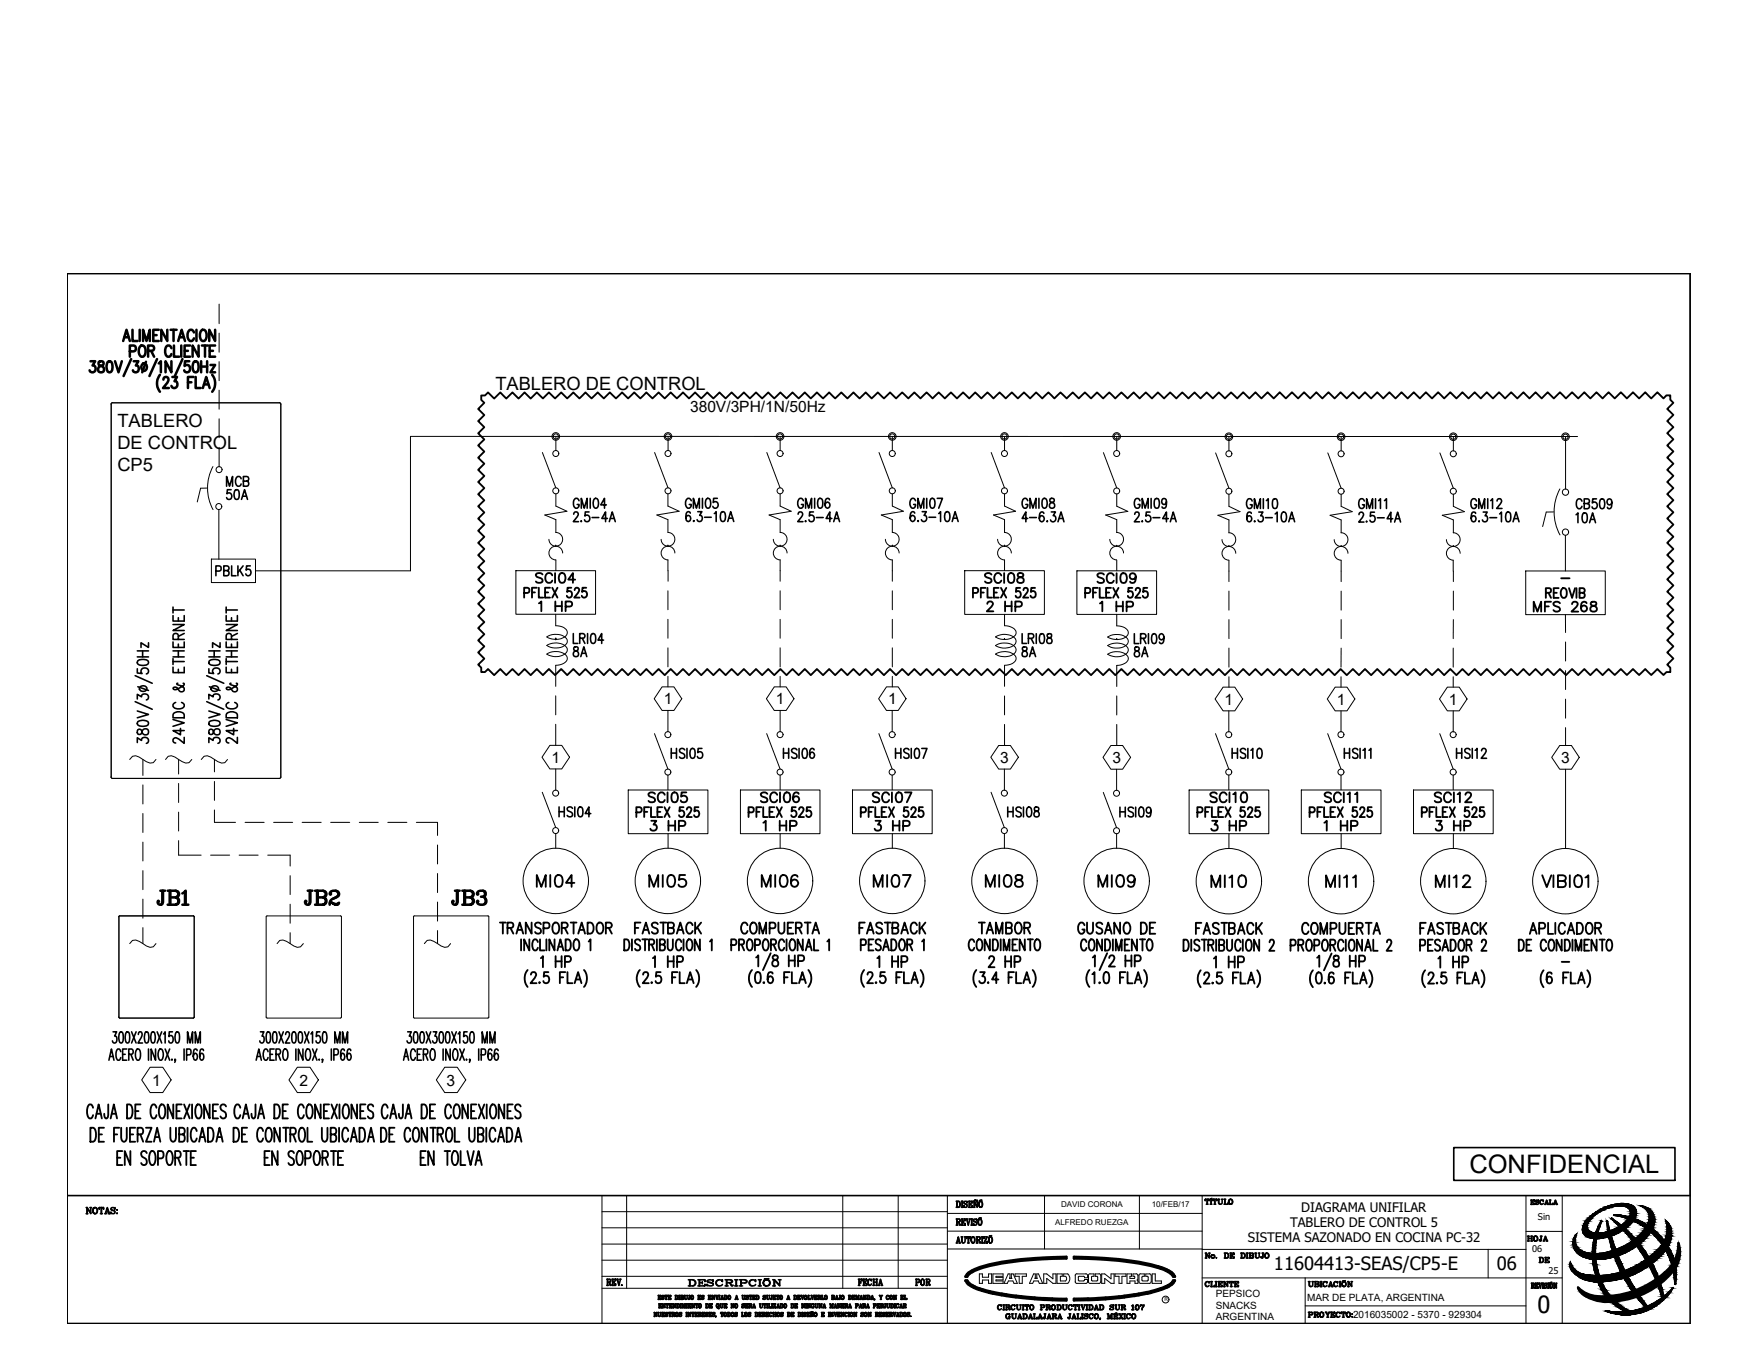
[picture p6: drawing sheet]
<svg xmlns="http://www.w3.org/2000/svg" width="279mm" height="216mm" viewBox="0 0 279 216" stroke-linecap="round" stroke-linejoin="round" font-family="sans-serif">
<defs><g id="words">
<g font-size="5.3">
<text x="24" y="145">JB1</text>
<text x="47.6" y="145">JB2</text>
<text x="70.9" y="145">JB3</text>
</g>
<g font-size="4.9">
<text x="249.4" y="84.3">10A</text>
<text x="84.7" y="98.4">1 HP</text>
<text x="155.9" y="98.4">2 HP</text>
<text x="173.9" y="98.4">1 HP</text>
<text x="102.3" y="133.3">3 HP</text>
<text x="120.3" y="133.3">1 HP</text>
<text x="137.9" y="133.3">3 HP</text>
<text x="191.6" y="133.3">3 HP</text>
<text x="209.5" y="133.3">1 HP</text>
<text x="227.2" y="133.3">3 HP</text>
<text x="84.3" y="142.2">MI04</text>
<text x="102.3" y="142.2">MI05</text>
<text x="119.9" y="142.2">MI06</text>
<text x="137.9" y="142.2">MI07</text>
<text x="155.6" y="142.2">MI08</text>
<text x="173.6" y="142.2">MI09</text>
<text x="191.6" y="142.2">MI10</text>
<text x="227.2" y="142.2">MI12</text>
<text x="85" y="154.9">1 HP</text>
<text x="102.7" y="154.9">1 HP</text>
<text x="138.3" y="154.9">1 HP</text>
<text x="156.3" y="154.9">2 HP</text>
<text x="191.9" y="154.9">1 HP</text>
<text x="227.5" y="154.9">1 HP</text>
</g>
<g font-size="4.4">
<text x="35.3" y="78.3">MCB</text>
<text x="84.3" y="93.8">SCI04</text>
<text x="155.6" y="93.8">SCI08</text>
<text x="173.6" y="93.8">SCI09</text>
<text x="90.3" y="105.5">8A</text>
<text x="161.6" y="105.5">8A</text>
<text x="179.2" y="105.5">8A</text>
</g>
<text font-size="4.1" x="233.4" y="186.4">CONFIDENCIAL</text>
<text font-size="3.8" x="244.2" y="208.6">0</text>
<g font-size="3.5">
<text x="241.7" y="198.3">HOJA</text>
<text x="243.8" y="201.8">DE</text>
<text x="144.6" y="205.3">POR</text>
</g>
<g font-size="2.9">
<text x="78.7" y="62">TABLERO DE CONTROL</text>
<text x="18.7" y="71.3">DE CONTROL</text>
<text x="18.7" y="67.8">TABLERO</text>
<text x="18.7" y="74.8">CP5</text>
<text x="202.4" y="201.8">11604413-SEAS/CP5-E</text>
<text x="237.8" y="201.8">06</text>
</g>
<g font-size="2.6">
<text x="246.9" y="93.1">-</text>
<text x="247.3" y="154.2">-</text>
</g>
<g font-size="2.5">
<text x="109.6" y="65.5">380V/3PH/1N/50Hz</text>
<text x="105.4" y="111.9">1</text>
<text x="123.2" y="111.9">1</text>
<text x="141.1" y="111.9">1</text>
<text x="194.5" y="111.9">1</text>
<text x="212.3" y="111.9">1</text>
<text x="230.2" y="111.9">1</text>
<text x="87.6" y="121.2">1</text>
<text x="158.9" y="121.2">3</text>
<text x="176.7" y="121.2">3</text>
<text x="248" y="121.2">3</text>
<text x="24.2" y="172.5">1</text>
<text x="47.5" y="172.5">2</text>
<text x="70.9" y="172.5">3</text>
</g>
<g font-size="2.1">
<text x="198.2" y="197.3">SISTEMA SAZONADO EN COCINA PC-32</text>
<text x="204.9" y="195">TABLERO DE CONTROL 5</text>
<text x="206.7" y="192.6">DIAGRAMA UNIFILAR</text>
</g>
<g font-size="1.6">
<text x="193.1" y="206">PEPSICO</text>
<text x="193.1" y="207.9">SNACKS</text>
<text x="193.1" y="209.7">ARGENTINA</text>
<text x="207.7" y="206.7">MAR DE PLATA, ARGENTINA</text>
<text x="214.9" y="209.4">2016035002 - 5370 - 929304</text>
</g>
<g font-size="1.5">
<text x="244.3" y="193.8">Sin</text>
<text x="243.4" y="198.9">06</text>
<text x="246" y="202.4">25</text>
</g>
<g font-size="1.3">
<text x="168.5" y="191.8">DAVID CORONA</text>
<text x="183" y="191.8">10/FEB/17</text>
<text x="167.6" y="194.6">ALFREDO RUEZGA</text>
</g>
<text font-size=".9" x="185" y="206.8">R</text>
</g></defs>
<!-- layer: 0 -->
<g fill="none" stroke="#000" stroke-width=".16">
<path d="M10.7 43.5h257.8v146.4h-257.8zM34.8 48.3v3.1M34.8 52.9v3.1M34.8 57.5v3M17.7 64.2v59.3M17.9 64l-.3 .2M17.9 64h26.5M33 77.5l-1.1 .1-.6 2.1M33.8 74.1a7.2 7.2 0 0 0 0 6.9M34.8 62v3M34.8 66.5v3M34.8 71.1v3.1"/>
<path d="M44.4 64l.2 .2-.1 59.4-26.6 .1-.3-.3M86.2 71.9l2.1 5.6M88.3 78.5v1.9l1.8 .8-3.6 .6 1.8 .8v2a1.09 1.09 0 0 1 1.1 1.1 1.09 1.09 0 0 1-1.1 1.1 1.09 1.09 0 0 1-1.1-1.1M88.3 69.3v2.3M104 71.9l2.1 5.6M106.1 78.5v1.9l1.8 .8-3.6 .6 1.8 .8v2a1.09 1.09 0 0 1 1.1 1.1 1.09 1.09 0 0 1-1.1 1.1 1.09 1.09 0 0 1-1.1-1.1M106.1 69.3v2.3M121.8 71.9l2.1 5.6M123.9 78.5v1.9l1.8 .8-3.5 .6 1.7 .8v2a1.09 1.09 0 0 1 1.1 1.1 1.09 1.09 0 0 1-1.1 1.1 1.09 1.09 0 0 1-1.1-1.1M123.9 69.3v2.3M139.6 71.9l2.1 5.6M141.7 78.5v1.9l1.8 .8-3.5 .6 1.7 .8v2a1.09 1.09 0 0 1 1.1 1.1 1.09 1.09 0 0 1-1.1 1.1 1.09 1.09 0 0 1-1.1-1.1"/>
<path d="M141.7 69.3v2.3M157.4 71.9l2.2 5.6M159.6 78.5v1.9l1.7 .8-3.5 .6 1.8 .8-.1 2a1.09 1.09 0 0 1 1.1 1.1 1.09 1.09 0 0 1-1 1.1 1.09 1.09 0 0 1-1.1-1.1M159.6 69.3v2.3M175.3 71.9l2.1 5.6M177.4 69.3v2.3M177.4 78.5v1.9l1.7 .8-3.5 .6 1.8 .8v2M193.1 72l2.1 5.6M195.2 69.4v2.2M195.2 78.5v1.9l1.8 .9-3.6 .6 1.8 .7v2.1M210.9 72l2.1 5.6M213 69.4v2.2"/>
<path d="M213 78.5v1.9l1.8 .9-3.5 .6 1.7 .7v2.1M228.7 72l2.2 5.6M230.9 69.4v2.2M230.9 78.5v1.9l1.7 .9-3.5 .6 1.8 .7v2.1M247.8 77.7a7.7 7.7 0 0 0 0 7.3M248.7 69.4v8.3M250.6 69.3h-185.4v21.4h-24.6M33.6 88.8h7v3.7h-7zM34.8 80.9v7.9M81.9 90.7h12.7v6.9h-12.7zM88.3 99.4a1.61 1.61 0 0 1 1.8 1.1 1.52 1.52 0 0 1-1.7 1.1l-.7-.1-.8-.3a2.39 2.39 0 0 1 3.2 .4 1.26 1.26 0 0 1-1.4 1.3h-1l-.8-.4a2.42 2.42 0 0 1 3.2 .5 1.28 1.28 0 0 1-1.4 1.3h-1l-.8-.4a2.32 2.32 0 0 1 3.2 .5 1.31 1.31 0 0 1-1.5 1.3h-.3v3.3M88.3 86.8h.1"/>
<path d="M89.4 87.9a1.09 1.09 0 0 0-1.1-1.1 1.09 1.09 0 0 0-1.1 1.1 1.09 1.09 0 0 0 1.1 1M106.1 86.8h.1M106.1 93.9v3M106.1 98.4v3M107.2 87.9a1.09 1.09 0 0 0-1.1-1.1 1.09 1.09 0 0 0-1.1 1.1 1.09 1.09 0 0 0 1.1 1v3.4M123.9 86.8h.1M123.9 93.9v3M123.9 98.4v3M125 87.9a1.09 1.09 0 0 0-1.1-1.1 1.09 1.09 0 0 0-1.1 1.1 1.09 1.09 0 0 0 1.1 1v3.4M141.7 86.8h.1M141.7 93.9v3M141.7 98.4v3"/>
<path d="M142.8 87.9a1.09 1.09 0 0 0-1.1-1.1 1.09 1.09 0 0 0-1.1 1.1 1.09 1.09 0 0 0 1.1 1v3.4M153.2 90.7h12.7v6.9h-12.7zM159.6 86.8h.1M159.6 99.4a1.71 1.71 0 0 1 1.8 1.1 1.68 1.68 0 0 1-2.1 1.1l-.6-.1-.6-.3a2.6 2.6 0 0 1 3.2 .3 .98 .98 0 0 1-1 1.4l-1 .1-1.2-.4a2.6 2.6 0 0 1 3.2 .2 .88 .88 0 0 1-.7 1.3 2.8 2.8 0 0 1-2.5-.2 2.56 2.56 0 0 1 3.2 .3 1.04 1.04 0 0 1-1 1.4l-.7 .1v3.3M160.6 87.9a1.09 1.09 0 0 0-1-1.1 1.09 1.09 0 0 0-1.1 1.1 1.09 1.09 0 0 0 1 1M171.1 90.7h12.6v6.9h-12.6zM177.4 84.6a1.09 1.09 0 0 1 1.1 1.1 1.09 1.09 0 0 1-1.1 1.1 1.09 1.09 0 0 1-1.1-1.1M177.4 86.8h.1M177.4 99.4a1.65 1.65 0 0 1 1.8 1.1 1.52 1.52 0 0 1-1.7 1.1l-.7-.1-.9-.3a2.6 2.6 0 0 1 3.2 .3 .88 .88 0 0 1-.6 1.3 2.8 2.8 0 0 1-2.6-.2 2.57 2.57 0 0 1 3.2 .3 .97 .97 0 0 1-.9 1.3l-1.1 .1-1.2-.4a2.35 2.35 0 0 1 3.3 .5 1.13 1.13 0 0 1-1.1 1.2l-.7 .1v3.4M178.5 87.9a1.09 1.09 0 0 0-1.1-1.1 1.09 1.09 0 0 0-1.1 1.1 1.09 1.09 0 0 0 1.1 1M195.2 84.6a1.09 1.09 0 0 1 1.1 1.1 1.09 1.09 0 0 1-1.1 1.1 1.09 1.09 0 0 1-1.1-1.1M195.2 86.8h.1"/>
<path d="M195.2 89v3.4M195.2 93.9v3M195.2 98.4v3.1M196.3 87.9a1.09 1.09 0 0 0-1.1-1.1 1.09 1.09 0 0 0-1.1 1.1 1.09 1.09 0 0 0 1.1 1.1M213 84.6a1.09 1.09 0 0 1 1.1 1.1 1.09 1.09 0 0 1-1.1 1.1 1.09 1.09 0 0 1-1.1-1.1M213 86.8h.1M213 89v3.4M213 93.9v3M213 98.4v3.1M214.1 87.9a1.09 1.09 0 0 0-1.1-1.1 1.09 1.09 0 0 0-1.1 1.1 1.09 1.09 0 0 0 1.1 1.1M230.8 89l.1 3.4M230.8 84.6a1.09 1.09 0 0 1 1.1 1.1 1.09 1.09 0 0 1-1.1 1.1 1.09 1.09 0 0 1-1-1.1"/>
<path d="M230.9 86.8h.1M230.9 93.9v3M230.9 98.4l-.1 3.1M231.9 87.9a1.09 1.09 0 0 0-1.1-1.1 1.09 1.09 0 0 0-1 1.1 1.09 1.09 0 0 0 1 1.1M242.3 90.7h12.7v6.9h-12.7zM246.8 81.3l-1.2 .1-.6 2.3M248.7 85.1v5.6M248.7 97.6v2.9M87.3 118.4h1.9l1.3 1.9-1.3 1.9h-1.9l-1.2-1.9zM88.3 110.5v3.1M88.3 115.1v3.3M104 116.6l2.1 5.6"/>
<path d="M105.2 109.1h1.8l1.3 1.9-1.3 1.9h-1.8l-1.3-1.9zM106.1 102.9v3M106.1 107.4v1.7M106.1 112.9v3.4M121.8 116.6l2.1 5.6M123 109.1h1.9l1.2 1.9-1.2 1.9h-1.9l-1.3-1.9zM123.9 102.9v3M123.9 107.4v1.7M123.9 112.9v3.4M139.6 116.6l2.1 5.6M140.8 109.1h1.9l1.2 1.9-1.2 1.9h-1.9l-1.2-1.9zM141.7 112.9v3.4"/>
<path d="M141.7 102.9v3M141.7 107.4v1.7M158.6 118.4h1.9l1.3 1.9-1.3 1.9h-1.9l-1.2-1.9zM159.6 101.6h.1M159.6 110.6v3M159.6 115.1v3.3M176.5 118.4h1.8l1.3 1.9-1.3 1.9h-1.8l-1.3-1.9zM177.4 101.6h.1M177.4 110.6v3M177.4 115.1v3.3M193.1 116.6l2.1 5.6M194.3 109.2h1.8l1.3 1.8-1.3 1.9h-1.8l-1.3-1.9z"/>
<path d="M195.2 112.9v3.4M195.2 103v3M195.2 107.5v1.7M210.9 116.6l2.1 5.6M212.1 109.2h1.9l1.2 1.8-1.2 1.9h-1.9l-1.3-1.9zM213 107.5v1.7M213 112.9v3.4M213 103v3M228.7 116.6l2.1 5.6M229.9 109.2h1.9l1.2 1.8-1.2 1.9h-1.9l-1.3-1.9zM230.8 103v3M230.8 107.5v1.7"/>
<path d="M230.8 112.9v3.4M247.7 118.4h1.9l1.3 1.9-1.3 1.9h-1.9l-1.2-1.9zM248.7 102v3M248.7 106.5v3M248.7 111.1v3M248.7 115.6v2.8M20.6 120.7l.4-.6h.6l2.2 1.1h.5l.5-.5M22.7 120.7v2.5M22.7 124.7v3M22.7 129.2v3.1M22.7 133.8v3M22.7 138.3v3"/>
<path d="M26.3 120.7l.4-.6h.5l2.3 1.1h.5l.5-.5M28.4 120.7v2.3M28.4 124.5v3M28.4 129v3M28.4 133.5v2.4h3.5M32 120.7l.4-.6h.5l2.3 1.1h.5l.4-.5M33.5 135.9h3M34.1 120.7v1.9M34.1 124.1v3.1M34.1 128.7v1.9h3.3M38 135.9h3M38.9 130.6h3.1"/>
<path d="M42.5 135.9h3.6v1.7M43.5 130.6h3M48 130.6h3M52.5 130.6h3M57.1 130.6h3M61.6 130.6h3M66.1 130.6h3.4v2.1M69.5 134.2v3.1M69.5 138.8v3M86.1 125.9l2.2 5.6M88.3 122.2v3.3M88.3 132.4v2.4"/>
<path d="M99.8 125.5h12.6v6.9h-12.6zM106.1 123.1v2.4M117.6 125.5h12.6v6.9h-12.6zM123.9 123.1v2.4M135.4 125.5h12.7v6.9h-12.7zM141.7 123.1v2.4M157.4 125.9l2.1 5.6M159.5 122.2v3.3M159.5 132.4v2.4M175.2 125.9l2.2 5.6M177.4 122.2v3.4M177.4 132.4v2.4"/>
<path d="M188.9 125.5h12.6v6.9h-12.6zM195.2 123.1v2.4M206.7 125.5h12.7v6.9h-12.7zM213 123.1v2.4M224.5 125.5h12.7v6.9h-12.7zM230.8 123.1v2.4M248.7 122.2v12.6M18.9 145.7v15.9M20.6 149.9l.4-.5 .6-.1 2.2 1.2 .5-.1 .5-.5M22.7 147.4v2.5M30.7 145.5h-11.7l-.1 .1M30.8 145.7v15.9l-.1 .1"/>
<path d="M44 149.9l.4-.5 .5-.1 2.3 1.2 .5-.1 .5-.5M46.1 148.2v1.7M54.1 145.5h-11.7l-.1 .1v16.1h11.8M54.2 145.7v15.9l-.1 .1M67.4 149.9l.4-.5 .6-.1 2.2 1.2 .5-.1 .5-.5M69.5 147.8v2.1M77.5 145.5h-11.8v16.2h11.9v-16M18.9 161.6l.1 .1h11.7M23.8 169.6h2.1l1.3 2-1.3 2h-2.1l-1.3-2zM47.2 169.6h2l1.4 2-1.4 2h-2l-1.3-2zM70.6 169.6h2l1.4 2-1.4 2h-2l-1.3-2zM95.6 195.1h54.9"/>
<path d="M95.6 192.5h54.9M95.6 197.6h54.9M95.6 189.9v20.4M99.5 189.9v14.8M133.9 189.9v14.8M142.7 189.9v14.8M150.5 189.9v20.4M150.5 195.6h40.5M150.5 192.8h40.5M150.5 198.4h40.5M165.9 189.9v8.5M181 189.9v8.5"/>
<path d="M191 198.5h51.4M191 189.9v20.4M236.4 198.5v4.5M242.4 189.9v20.4M242.4 195.6h5.7M248.1 189.9v20.4M250.5 196a2.25 2.25 0 0 0-.7 1.7M252.6 193.2a7.6 7.6 0 0 1 6.2-1.9 1.47 1.47 0 0 1 1.1 1.1 1.47 1.47 0 0 1-.4 1.5 7.5 7.5 0 0 1-7.2 2.7 1.44 1.44 0 0 1-.7-2.3zM252.9 193.4a6.2 6.2 0 0 1 5.4-1.7 1.03 1.03 0 0 1 .4 1.7 6.2 6.2 0 0 1-5.9 2.4 1.14 1.14 0 0 1-.2-2.1zM255.2 194a23 23 0 0 0 6.1 13.7M255.3 194l-.1-.1v.1M255.4 194a33.4 33.4 0 0 0 6.3 13.5l1.4-.7 .9-.7a25.7 25.7 0 0 0-8.1-12.5 18.8 18.8 0 0 1 8.4 12.3l1.3-1.3"/>
<path d="M256.5 193a10.1 10.1 0 0 1 9.8 9.1l-.1 1.8-.1 .1-.1-.1M256.5 193h-.1a11.3 11.3 0 0 1 9.6 10.9M260.5 191.5a2.51 2.51 0 0 1 2.2 1.6 2.51 2.51 0 0 1-.5 2.6 10.6 10.6 0 0 1-10.2 4.2 2.74 2.74 0 0 1-2.2-2.2M260.5 191.5a1.98 1.98 0 0 1 1.1 3 10.1 10.1 0 0 1-9.3 4.6 2.07 2.07 0 0 1-1.8-3.1M264.5 198.8a13.7 13.7 0 0 1-12.1 4.7 5.1 5.1 0 0 1-2.7-1.5M264.5 193.8a4.2 4.2 0 0 1-1.2 4.7 14.2 14.2 0 0 1-6.9 3.8M264.5 193.8a3.4 3.4 0 0 1 .3 4.5l-.3 .5M95.6 200.2h54.9M95.6 204.7h54.9M95.6 202.8h54.9M155.6 202.4h.4v.5h1v-.5h.5v1.5h-.5v-.5h-1v.5h-.4zM157.7 202.4h1.6v.4h-1.1v.1h1.1v.4h-1.1v.2h1.1v.4h-1.6z"/>
<path d="M160.1 202.4h.3l-.1 .7h.4l-.1-.7h.3l.7 1.5h-.5l-.2-.4h-.7l-.2 .4h-.5zM161.2 202.4h1.8v.4h-.6v1.1h-.5v-1.1h-.7zM164.2 202.4h.3l-.1 .7h.3v-.7h.3l.6 1.5h-.5l-.2-.4h-.7l-.2 .4h-.5zM165.8 202.4h.5l.9 .8v-.8h.5v1.5h-.5l-.9-.8v.8h-.5zM167.9 202.4h.8v.4h-.3v.7h.9a.49 .49 0 0 0 0-.7h-.3v-.4h.6a1.03 1.03 0 0 1 0 1.5h-1.7zM171 202.4l-.2 .1v1.1l.2 .3M171.1 202.4h1.5l.1 .6h-.4l-.2-.2h-.7M171.4 202.8h-.1v.5l.1 .2M171.4 203.5h.7M172.1 203.5l.2-.2h.4l-.1 .5-1.5 .1M172.9 202.6l.1-.2h.8v.4h-.4v.5l.1 .2M172.9 203.6l.2 .3h1.5"/>
<path d="M172.9 202.6v1M173.5 203.5h.7M174.2 202.8l.2 .1v.4l-.2 .2M174.6 202.4l.2 .2v1l-.2 .3M174.6 202.4h-.6v.4h.2M175 202.4h.5l1 .8v-.8h.5v1.5h-.5l-1-.8v.8h-.5zM177.1 202.4h1.7v.4h-.6v1.1h-.5v-1.1h-.6zM180.2 203.1v-.3h-.2v-.4h.6l.1 .2v.6l-.1 .2 .1 .1M180.2 203.1h-.7v-.3h.2v-.4h-.7v1.5h.5v-.4h.8v.4h.4v-.4M180.9 203.6l.3 .3h1.4l.2-.3M180.9 202.6l.1-.2h.8v.4h-.3l-.1 .1v.4l.1 .2M180.9 202.6v1"/>
<path d="M181.5 203.5h.8M182.2 202.8l.2 .1v.4l-.2 .2M182.8 202.6l-.1-.2h-.7v.4h.3M182.9 202.6v1M183 202.4h.5v1.1h1v.4h-1.5zM191 203h57.1M207.3 203v7.3M207.3 207.5h35.1M249.7 202a1.48 1.48 0 0 1-.3-1.6 2.8 2.8 0 0 0 2.3 2.1M256.4 202.4l-2 .2-2.7-.1M261.3 207.7l-2.4 .6a9.4 9.4 0 0 1-5.3-7.3 12.4 12.4 0 0 1 .8-7 10.7 10.7 0 0 0-.4 10.3 8.5 8.5 0 0 0 4.3 4.1h-1.6l-1.7-.2v.1M265.6 204.6h.1a8.7 8.7 0 0 1-10.7 3.7"/>
<circle cx="88.3" cy="72" r=".48"/>
<circle cx="88.3" cy="78" r=".48"/>
<circle cx="88.3" cy="69.3" r=".41"/>
<circle cx="88.3" cy="69.3" r=".6"/>
<circle cx="106.1" cy="72" r=".48"/>
<circle cx="106.1" cy="78" r=".48"/>
<circle cx="106.1" cy="69.3" r=".41"/>
<circle cx="106.1" cy="69.3" r=".6"/>
<circle cx="123.9" cy="72" r=".48"/>
<circle cx="123.9" cy="78" r=".48"/>
<circle cx="123.9" cy="69.3" r=".41"/>
<circle cx="123.9" cy="69.3" r=".6"/>
<circle cx="141.7" cy="72" r=".48"/>
<circle cx="141.7" cy="78" r=".48"/>
<circle cx="141.7" cy="69.3" r=".41"/>
<circle cx="141.7" cy="69.3" r=".6"/>
<circle cx="159.6" cy="72" r=".48"/>
<circle cx="159.6" cy="78" r=".48"/>
<circle cx="159.6" cy="69.3" r=".41"/>
<circle cx="159.6" cy="69.3" r=".6"/>
<circle cx="177.4" cy="78" r=".48"/>
<circle cx="177.4" cy="72" r=".48"/>
<circle cx="177.4" cy="69.3" r=".41"/>
<circle cx="177.4" cy="69.3" r=".6"/>
<circle cx="195.2" cy="78" r=".48"/>
<circle cx="195.2" cy="72.1" r=".48"/>
<circle cx="195.2" cy="69.4" r=".41"/>
<circle cx="195.2" cy="69.4" r=".6"/>
<circle cx="213" cy="72.1" r=".48"/>
<circle cx="213" cy="78" r=".48"/>
<circle cx="213" cy="69.4" r=".41"/>
<circle cx="213" cy="69.4" r=".6"/>
<circle cx="230.8" cy="72.1" r=".48"/>
<circle cx="230.8" cy="78" r=".48"/>
<circle cx="230.8" cy="69.4" r=".41"/>
<circle cx="230.8" cy="69.4" r=".6"/>
<circle cx="248.7" cy="78.2" r=".5"/>
<circle cx="248.7" cy="69.4" r=".41"/>
<circle cx="248.7" cy="69.4" r=".6"/>
<circle cx="34.8" cy="80.5" r=".48"/>
<circle cx="106.1" cy="116.7" r=".48"/>
<circle cx="123.9" cy="116.7" r=".48"/>
<circle cx="141.7" cy="116.7" r=".48"/>
<circle cx="195.2" cy="116.7" r=".48"/>
<circle cx="213" cy="116.7" r=".48"/>
<circle cx="230.8" cy="116.7" r=".48"/>
<circle cx="88.3" cy="126" r=".48"/>
<circle cx="88.3" cy="131.9" r=".48"/>
<circle cx="88.3" cy="140" r="5.2"/>
<circle cx="106.1" cy="140" r="5.2"/>
<circle cx="106.1" cy="122.7" r=".48"/>
<circle cx="123.9" cy="140" r="5.2"/>
<circle cx="123.9" cy="122.7" r=".48"/>
<circle cx="141.7" cy="122.7" r=".48"/>
<circle cx="141.7" cy="140" r="5.2"/>
<circle cx="159.5" cy="131.9" r=".48"/>
<circle cx="159.5" cy="126" r=".48"/>
<circle cx="159.6" cy="140" r="5.2"/>
<circle cx="177.4" cy="132" r=".48"/>
<circle cx="177.4" cy="126" r=".48"/>
<circle cx="177.4" cy="140" r="5.2"/>
<circle cx="195.2" cy="122.7" r=".48"/>
<circle cx="195.2" cy="140" r="5.2"/>
<circle cx="213" cy="122.7" r=".48"/>
<circle cx="213" cy="140" r="5.2"/>
<circle cx="230.8" cy="122.7" r=".48"/>
<circle cx="230.8" cy="140" r="5.2"/>
<circle cx="248.6" cy="140" r="5.2"/>
<circle cx="185.1" cy="206.5" r=".54"/>
</g>
<!-- layer: Texto -->
<g fill="none" stroke="#000" stroke-width=".4">
<path d="M14.4 57.4h.7l-.4 .7a.53 .53 0 0 1 .5 .8 .53 .53 0 0 1-1-.1M15.7 57.5a.4 .4 0 0 0 .2 .6 .55 .55 0 0 1 .6 .5 .55 .55 0 0 1-.6 .5 .57 .57 0 0 1-.3-.6 .57 .57 0 0 1 .7-.4 .41 .41 0 0 0 .1-.6l-.2-.1zM17.1 57.5l.4-.1a.86 .86 0 0 1 .4 1l-.2 .7h-.4a1 1 0 0 1-.3-1.4zM18.3 57.4l.5 1.7 .6-1.7M19.6 54.2l.5-1.8 .5 1.8M19.8 53.6h.6M20.6 55.8h.6a.48 .48 0 0 0 .4-.4 .48 .48 0 0 0-.4-.5h-.6v1.8M20.8 57.1l-1.2 2.6M21 52.4v1.8h.9M21.2 57.4h.8l-.4 .7a.52 .52 0 0 1 .4 .8 .52 .52 0 0 1-.9-.1M22.2 52.4v1.8M22.3 55l.1-.1a.77 .77 0 0 1 .7 1.1 .56 .56 0 0 1-.5 .7 .56 .56 0 0 1-.6-.7 1.17 1.17 0 0 1 .3-1z"/>
<path d="M22.7 57.8a.58 .58 0 0 1 .7 .4 .58 .58 0 0 1-.4 .7 .61 .61 0 0 1-.6-.4 .61 .61 0 0 1 .3-.7zM22.7 54.2v-1.8l.6 1.8 .5-1.8v1.8M23.2 57.5l-.6 1.6M23.5 55.7h.6a.43 .43 0 0 0 .4-.4 .43 .43 0 0 0-.4-.4h-.6v1.8M24 55.7l.5 1M24.3 53.2h.6M24.9 57.1l-1.2 2.6M25.2 52.4h-.9v1.8h.9M25.2 57.7l.4-.3v1.7M25.4 59.5a2.15 2.15 0 0 0 0 2.7M26.6 52.4v1.8l-1-1.8v1.8M27.1 52.4h1"/>
<path d="M27.2 55.3a.47 .47 0 0 0-.4-.4 .47 .47 0 0 0-.5 .4v.9a.47 .47 0 0 0 .5 .5 .47 .47 0 0 0 .4-.5M27.2 57.4v1.7l-.9-1.7v1.7M27.4 59.9h.7l-.4 .7a.52 .52 0 0 1 .4 .8 .52 .52 0 0 1-.9-.1M27.6 52.4v1.8M27.6 54.9v1.8h.9M28.3 54.2l.6-1.8 .5 1.8M28.5 53.6h.7M28.8 54.9v1.8M29 57.1l-1.2 2.6M29.3 55.7h.6M30.1 57.4h-.7l-.1 .8a.54 .54 0 0 1 .8 0 .54 .54 0 0 1 0 .7 .54 .54 0 0 1-.8 .1v-.2M30.2 54.9h-.9v1.8h.9"/>
<path d="M30.7 59.9h-.8v1.7M30.8 52.8a.48 .48 0 0 0-.7-.3 1.18 1.18 0 0 0 .1 1.7 .52 .52 0 0 0 .6-.5M30.8 57.5l.3-.1a.86 .86 0 0 1 .4 1l-.2 .7h-.3a1 1 0 0 1-.3-1.4zM31.1 59.9v1.7h.8M31.2 52.4v1.8M31.5 54.9v1.8l-.9-1.8v1.8M31.9 57.4v1.7M31.9 58.2h1M32 52.5l.2-.1a.77 .77 0 0 1 .6 1.1v.2a.47 .47 0 0 1-.5 .5 .47 .47 0 0 1-.5-.5v-.6zM32.1 54.9h.9M32.6 54.9v1.8M32.9 57.4v1.7"/>
<path d="M33.3 55.7h.5M33.4 58h.8l-.8 1.1h.8M33.7 59.5a2.15 2.15 0 0 1 0 2.7M34.2 52.4v1.8l-1-1.8v1.8M34.2 54.9h-.9v1.8h.9M26 60.3v-.2a.42 .42 0 0 1 .6-.1 .42 .42 0 0 1 .1 .6l-.8 1h.9M29.9 60.7h.5M32.2 61.6l.6-1.7 .5 1.7M32.4 61.1h.7"/>
</g>
<g fill="none" stroke="#000" stroke-width=".25">
<path d="M92 79.6a.43 .43 0 0 0-.7-.3 1.06 1.06 0 0 0 .1 1.4 .49 .49 0 0 0 .6-.6h-.3M93.8 79.2v1.5M94.4 79.3l.3-.1a1.02 1.02 0 0 1 0 1.5h-.1a1.13 1.13 0 0 1-.2-1.4zM109.8 79.6a.47 .47 0 0 0-.6-.4 .47 .47 0 0 0-.3 .6v.3a.47 .47 0 0 0 .4 .6 .47 .47 0 0 0 .5-.6h-.3M111.6 79.2v1.5M112.2 79.3l.3-.1a1.02 1.02 0 0 1 0 1.5h-.1a1.13 1.13 0 0 1-.2-1.4zM113.9 79.2h-.5l-.1 .6a.48 .48 0 0 1 .6 .1 .48 .48 0 0 1 0 .6 .48 .48 0 0 1-.6 .1l-.1-.2M127.6 79.6a.46 .46 0 0 0-.6-.4 .46 .46 0 0 0-.3 .6v.3a.46 .46 0 0 0 .5 .6 .46 .46 0 0 0 .4-.6h-.3M129.4 79.2v1.5M130 79.3l.3-.1a.7 .7 0 0 1 .4 .9l-.2 .6h-.3a.92 .92 0 0 1-.3-1.2zM131.8 79.4l-.1-.1-.3-.1a.93 .93 0 0 0 .1 1.5 .46 .46 0 0 0 .3-.5 .46 .46 0 0 0-.6-.4l-.2 .4M145.4 79.6a.46 .46 0 0 0-.5-.4 .46 .46 0 0 0-.4 .6v.3a.46 .46 0 0 0 .5 .6 .46 .46 0 0 0 .4-.6h-.3"/>
<path d="M147.2 79.2v1.5M147.9 79.3l.3-.1a.92 .92 0 0 1 .2 1.2l-.1 .3h-.3a.92 .92 0 0 1-.2-1.2zM148.9 79.2h.8l-.6 1.5M163.2 79.6a.46 .46 0 0 0-.5-.4 .46 .46 0 0 0-.3 .6v.3a.46 .46 0 0 0 .4 .6 .46 .46 0 0 0 .4-.6h-.3M165 79.2v1.5M165.7 79.3l.3-.1a1.02 1.02 0 0 1 0 1.5h-.2a1.2 1.2 0 0 1-.1-1.4zM166.8 79.3v.3l.1 .2a.49 .49 0 0 1 .6 .4 .49 .49 0 0 1-.5 .5 .51 .51 0 0 1-.3-.6 .51 .51 0 0 1 .6-.3 .32 .32 0 0 0 .2-.4 .32 .32 0 0 0-.3-.2zM181.1 79.6a.46 .46 0 0 0-.6-.4 .46 .46 0 0 0-.3 .6v.3a.46 .46 0 0 0 .4 .6 .46 .46 0 0 0 .5-.6h-.3M182.8 79.2v1.5M183.5 79.3l.3-.1a.91 .91 0 0 1 .3 1.2l-.1 .3h-.3a.7 .7 0 0 1-.4-.9zM185.3 79.7l-.1 .2a.36 .36 0 0 1-.3 .2 .36 .36 0 0 1-.3-.2l-.1-.2a.45 .45 0 0 1 .4-.5l.2 .1a1.39 1.39 0 0 1 0 1.4h-.3h-.2v-.2M198.9 79.6a.46 .46 0 0 0-.6-.4 .46 .46 0 0 0-.3 .6v.4a.46 .46 0 0 0 .4 .6 .46 .46 0 0 0 .5-.6h-.3"/>
<path d="M200.7 79.2v1.6M201.2 79.5l.3-.3v1.6M202.3 79.3l.3-.1a.91 .91 0 0 1 .3 1.3l-.1 .2-.3 .1a.7 .7 0 0 1-.4-.9zM216.7 79.6a.46 .46 0 0 0-.6-.4 .46 .46 0 0 0-.3 .6v.4a.46 .46 0 0 0 .5 .6 .46 .46 0 0 0 .4-.6h-.3M218.5 79.2v1.6M219 79.5l.3-.3v1.6M219.9 79.5l.3-.3v1.6M234.5 79.6a.43 .43 0 0 0-.6-.3 1.06 1.06 0 0 0 .1 1.5 .47 .47 0 0 0 .5-.6h-.3M236.3 79.2v1.6M236.8 79.5l.3-.3v1.6M237.8 79.6l.2-.4h.3l.1 .2a.52 .52 0 0 1-.1 .6l-.6 .8h.9M27.5 99.2h1.8l-1.8 1h1.8"/>
<path d="M27.5 97.8v.9h1.8v-.9M27.5 96.4v1M27.5 96.9h1.8M28.3 98.1v.6M34.3 90.7l.7-.1 .1-.2v-.3l-.3-.2h-.5v1.6M35.5 90.6h.8l.1-.3-.1-.3-.8-.1v1.6h.6a.43 .43 0 0 0 .3-.4 .43 .43 0 0 0-.3-.5M35.9 99.2h1.8l-1.8 1h1.8M35.9 97.8v.9h1.8v-.9M35.9 96.9h1.8M35.9 96.4v1M36.8 98.1v.6M36.8 89.9v1.6h.7"/>
<path d="M37.8 89.9v1.6M38.1 90.6l.5 .9M38.6 89.9l-.8 1M39.8 89.9h-.6l-.1 .7a.47 .47 0 0 1 .6 0 .47 .47 0 0 1 0 .7 .47 .47 0 0 1-.6 0l-.1-.1M91.1 81.7l.3-.4 .4 .2a.52 .52 0 0 1-.1 .6l-.6 .8h.8M92.3 82.7v.1h.1M92.3 80.7v-1.5l.5 1.5 .5-1.5v1.5M93.6 81.3h-.6l-.1 .7a.48 .48 0 0 1 .7 0 .48 .48 0 0 1 0 .7 .48 .48 0 0 1-.7 0l-.1-.1M94.1 82.2h1M96.3 80.2h-.9l.6-1v1.5M96.5 82.4h-.9l.6-1.1v1.6M96.8 82.9l.4-1.6 .5 1.6"/>
<path d="M97 82.4h.5M109.7 81.5l-.1-.1-.3-.1a1.2 1.2 0 0 0-.2 1.5 .43 .43 0 0 0 .6-.4 .43 .43 0 0 0-.6-.4l-.1 .3M110.1 80.7v-1.5l.5 1.5 .5-1.5v1.5M110.2 82.7v.2v-.1M110.8 81.3h.7l-.4 .6a.46 .46 0 0 1 .4 .7 .46 .46 0 0 1-.8 0M111.9 82.2h1.1M113.5 81.6l.3-.3v1.6M114.6 81.4l.3-.1a.92 .92 0 0 1 .3 1.3l-.1 .2-.3 .1a.92 .92 0 0 1-.3-1.3zM115.6 82.9l.5-1.6 .5 1.6M115.8 82.3h.6M126.8 81.7l.2-.4 .4 .2a.52 .52 0 0 1-.1 .6l-.6 .8h.8M128 80.7v-1.5l.4 1.5 .5-1.5v1.5"/>
<path d="M128 82.7l-.1 .1h.1M129.2 81.3h-.6v.7a.48 .48 0 0 1 .6 0 .48 .48 0 0 1 0 .7 .48 .48 0 0 1-.6 0l-.1-.1M129.7 82.2h1.1M132.1 82.4h-.9l.6-1.1v1.6M132.4 82.9l.5-1.6 .5 1.6M132.6 82.4h.6M145.3 81.5l-.1-.1-.3-.1a.93 .93 0 0 0 .1 1.6 .46 .46 0 0 0 .4-.6 .46 .46 0 0 0-.6-.3l-.2 .3M145.8 80.7v-1.5l.4 1.5 .5-1.5v1.5M145.8 82.7v.2l.1-.1M146.5 81.3h.6l-.3 .6a.46 .46 0 0 1 .4 .7 .46 .46 0 0 1-.8 0M147.6 82.2h1M149.1 81.6l.3-.3v1.6"/>
<path d="M150.2 81.4l.3-.1a1.02 1.02 0 0 1 0 1.6h-.1a1.13 1.13 0 0 1-.2-1.5zM151.2 82.9l.5-1.6 .5 1.6M151.4 82.3h.6M163.2 82.4h-.8l.5-1.1v1.6M163.5 82.2h1.1M163.6 80.7v-1.5l.5 1.5 .5-1.5v1.5M165.8 81.6l-.1-.2-.3-.1a.93 .93 0 0 0 .1 1.6 .46 .46 0 0 0 .4-.6 .46 .46 0 0 0-.6-.3l-.2 .4M166.3 82.7v.2l.1-.1M167 81.3h.6l-.3 .6a.46 .46 0 0 1 .4 .7 .46 .46 0 0 1-.8 0M168 82.9l.5-1.6 .5 1.6M168.2 82.4h.6M180.2 81.7l.1-.3h.4l.2 .1v.3l-.7 1.1h.8"/>
<path d="M181.4 80.7v-1.5l.5 1.5 .5-1.5v1.5M181.4 82.7v.1h.1M182.7 81.4h-.6l-.1 .6a.48 .48 0 0 1 .7 0 .48 .48 0 0 1 0 .7 .48 .48 0 0 1-.7 0v-.1M183.1 82.2h1.1M185.6 82.4h-.9l.6-1v1.5M185.9 82.9l.5-1.5 .4 1.5M186.1 82.4h.6M198.8 81.6a.34 .34 0 0 0-.6-.2 1.03 1.03 0 0 0 .2 1.5 .46 .46 0 0 0 .4-.5 .46 .46 0 0 0-.6-.4l-.2 .4M199.2 80.8v-1.6l.5 1.6 .5-1.6v1.6M199.3 82.7l-.1 .1h.2M199.9 81.4h.7l-.4 .5a.46 .46 0 0 1 .4 .8 .46 .46 0 0 1-.8-.1M201 82.2h1.1"/>
<path d="M202.6 81.6l.3-.2v1.5M203.7 81.4h.3a1 1 0 0 1 0 1.5h-.1a1.12 1.12 0 0 1-.2-1.5zM204.7 82.9l.5-1.5 .4 1.5M204.9 82.4h.6M215.9 81.8v-.1a.4 .4 0 0 1 .5-.3l.1 .1 .1 .3-.8 1.1h.8M217.1 80.8v-1.6l.4 1.6 .5-1.6v1.6M217.1 82.8v.1M218.3 81.4h-.6v.6a.5 .5 0 0 1 .8 .3 .5 .5 0 0 1-.6 .6l-.3-.3M218.8 82.3h1.1M221.2 82.4h-.9l.6-1v1.5M221.5 82.9l.5-1.5 .5 1.5M221.7 82.4h.6"/>
<path d="M234.4 81.6l-.1-.2h-.3a.97 .97 0 0 0-.2 1.3 .34 .34 0 0 0 .3 .2 .34 .34 0 0 0 .3-.2v-.2a.45 .45 0 0 0-.4-.6l-.1 .1-.2 .4M234.9 80.8v-1.6l.5 1.6 .4-1.6v1.6M234.9 82.7v.1h.1M235.6 81.4h.6l-.3 .5a.46 .46 0 0 1 .4 .7 .46 .46 0 0 1-.8 0M236.7 82.2h1M238.2 81.6l.3-.2v1.5M239.3 81.4h.3a.7 .7 0 0 1 .4 .8l-.2 .6-.3 .1a.91 .91 0 0 1-.3-1.3zM240.3 82.9l.5-1.5 .5 1.5M240.5 82.4h.6M21.5 111.5l2.7 1.2M21.5 107.3l2.7 1.2M21.8 118v-.8l.7 .4a.53 .53 0 0 1 .8-.4 .53 .53 0 0 1-.1 .9"/>
<path d="M21.8 113l1.8 .5-1.8 .5M21.8 111v-.7l.7 .4a.53 .53 0 0 1 .8-.4 .53 .53 0 0 1-.1 .9M21.8 106.2v.7l.8 .1a.55 .55 0 0 1 0-.7 .55 .55 0 0 1 .8 0 .55 .55 0 0 1 0 .7l-.2 .1M21.8 104.4h1.8M21.8 103.4h1.8M21.9 115.9a.48 .48 0 0 0 .2 .8l.3-.1 .1-.1a.56 .56 0 0 1 .5-.7 .56 .56 0 0 1 .6 .6 .58 .58 0 0 1-.7 .3 .58 .58 0 0 1-.4-.6 .38 .38 0 0 0-.6-.2zM21.9 114.6a1.6 1.6 0 0 1 1.6 0l.1 .4a.86 .86 0 0 1-1 .4l-.7-.2-.1-.2zM21.9 105a1.6 1.6 0 0 1 1.6 0l.1 .3a.86 .86 0 0 1-1 .4l-.7-.2-.1-.2zM21.9 109.1l1.7 .6M22.2 109.2a.56 .56 0 0 1 .8-.3 .56 .56 0 0 1 .2 .7 .56 .56 0 0 1-.7 .3 .56 .56 0 0 1-.3-.7zM22.7 103.4v1M23.6 102.1v.8l-1.2-.8v.8"/>
<path d="M27.5 114.3l1.8 .5-1.8 .6M27.5 106v.9h1.8v-.9M27.5 102v.9h1.8v-.9M27.5 104.4h1.8M27.5 103.4h1.8M27.5 105.1h1.8M27.5 104.6v1M27.6 113.4a1.1 1.1 0 0 1 1.7 .2v.4h-1.8zM27.9 111.6a.52 .52 0 0 0-.4 .6 .52 .52 0 0 0 .7 .4 .77 .77 0 0 0 1.1-.7l-.5-.3M28.2 108.5l-.1 .1 .1 .2 .6 .2a.55 .55 0 0 1 .4 .8l-.3 .1-.3-.1-.5-.6a.41 .41 0 0 0-.6 .2 .55 .55 0 0 0 .9 0l.8-.5 .1-.3-.2-.1M28.3 101.6v-.6a.43 .43 0 0 0-.4-.4 .43 .43 0 0 0-.4 .4v.6h1.8M28.3 102.3v.6"/>
<path d="M28.3 103.4v1M28.3 106.3v.6M28.7 115.7v1l-1.2-.6h1.8M29.3 117.1v1l-.9-.7a.51 .51 0 0 0-.6-.2 .51 .51 0 0 0-.3 .6l.2 .2h.2M29.3 100.6l-1 .5M32.8 111.5l2.7 1.2M32.8 107.3l2.7 1.2M33.2 118v-.8l.7 .4a.53 .53 0 0 1 .8-.4 .53 .53 0 0 1-.1 .9M33.2 113l1.8 .5-1.8 .5M33.2 111v-.7l.7 .4a.53 .53 0 0 1 .8-.4 .53 .53 0 0 1-.1 .9M33.2 106.2v.7l.7 .1a.55 .55 0 0 1 .1-.7 .55 .55 0 0 1 .7 0 .55 .55 0 0 1 .1 .7l-.2 .1M33.2 104.4h1.8"/>
<path d="M33.2 103.4h1.8M33.3 115.9a.48 .48 0 0 0 .1 .8l.4-.1 .1-.1a.56 .56 0 0 1 .5-.7 .56 .56 0 0 1 .6 .6 .58 .58 0 0 1-.7 .3 .58 .58 0 0 1-.4-.6 .38 .38 0 0 0-.6-.2zM33.3 114.6a1.6 1.6 0 0 1 1.6 0l.1 .4a.86 .86 0 0 1-1.1 .4l-.6-.2-.1-.2zM33.3 105a1.6 1.6 0 0 1 1.6 0l.1 .3a.86 .86 0 0 1-1.1 .4l-.6-.2-.1-.2zM33.3 109.1l1.7 .6M33.6 109.2a.56 .56 0 0 1 .7-.3 .56 .56 0 0 1 .3 .7 .56 .56 0 0 1-.7 .3 .56 .56 0 0 1-.3-.7zM34 103.4v1M35 102.1v.8l-1.2-.8v.8M35.9 114.3l1.8 .5-1.8 .6M35.9 106v.9h1.8v-.9M35.9 102v.9h1.8v-.9M35.9 104.4h1.8"/>
<path d="M35.9 103.4h1.8M35.9 105.1h1.8M35.9 104.6v1M36 113.4a1.1 1.1 0 0 1 1.7 .2v.4h-1.8zM36.4 111.6a.52 .52 0 0 0-.5 .6 .52 .52 0 0 0 .7 .4 .77 .77 0 0 0 1.1-.7l-.4-.3M36.7 108.5l-.2 .1 .1 .2 .6 .2a.55 .55 0 0 1 .4 .8l-.2 .1-.4-.1-.5-.6a.41 .41 0 0 0-.6 .2 .55 .55 0 0 0 1 0l.7-.5 .1-.3-.2-.1M36.8 101.6v-.6a.43 .43 0 0 0-.4-.4 .43 .43 0 0 0-.5 .4v.6h1.8M36.8 102.3v.6M36.8 103.4v1M36.8 106.3v.6M37.1 115.7v1l-1.2-.6h1.8M37.7 117.1v1l-.8-.7a.51 .51 0 0 0-.6-.2 .51 .51 0 0 0-.4 .6l.2 .2h.3"/>
<path d="M37.7 100.6l-.9 .5M106.6 118.9v1.6M106.6 119.6h.8M107.4 118.9v1.6M108.8 119.1a.42 .42 0 0 0-.6-.2 .42 .42 0 0 0-.2 .5l.6 .4a.39 .39 0 0 1-.1 .7l-.5-.1-.1-.1M109.1 118.9v1.6M109.8 119l.3-.1a1.22 1.22 0 0 1 .1 1.5l-.3 .1a1.13 1.13 0 0 1-.1-1.5zM111.5 118.9h-.6l-.1 .7a.48 .48 0 0 1 .7 0 .48 .48 0 0 1 0 .7 .48 .48 0 0 1-.7 0v-.1M124.4 119.6h.9M124.4 118.9v1.6M125.3 118.9v1.6M126.6 119.1a.44 .44 0 0 0-.5-.2 .44 .44 0 0 0-.4 .4l.2 .2 .6 .3a.39 .39 0 0 1-.2 .7l-.4-.1-.2-.1"/>
<path d="M126.9 118.9v1.6M127.6 119l.3-.1a.92 .92 0 0 1 .3 1.3l-.1 .2-.3 .1a.92 .92 0 0 1-.3-1.3zM129.3 119.1v-.1l-.3-.1a1.15 1.15 0 0 0-.2 1.5 .35 .35 0 0 0 .5-.1 .45 .45 0 0 0 0-.6 .45 .45 0 0 0-.5-.1l-.2 .3M142.2 119.6h.9M142.2 118.9v1.6M143.1 118.9v1.6M144.4 119.1a.41 .41 0 0 0-.5-.2 .41 .41 0 0 0-.3 .5l.6 .3a.39 .39 0 0 1 .2 .4 .39 .39 0 0 1-.3 .4l-.4-.1-.1-.1M144.7 118.9v1.6M145.4 119l.3-.1a.92 .92 0 0 1 .3 1.3l-.1 .2-.3 .1a.92 .92 0 0 1-.3-1.3zM146.4 118.9h.8l-.6 1.6M195.7 119.6h.9M195.7 118.9v1.6"/>
<path d="M196.6 118.9v1.6M197.9 119.1a.41 .41 0 0 0-.6-.2 .41 .41 0 0 0-.2 .5l.5 .3a.39 .39 0 0 1 .3 .4 .39 .39 0 0 1-.3 .4l-.4-.1-.2-.1M198.2 118.9v1.6M198.7 119.2l.3-.3v1.6M199.8 119l.3-.1a1.02 1.02 0 0 1 0 1.6h-.1a.73 .73 0 0 1-.3-.9zM213.5 119.6h.9M213.5 118.9v1.6M214.4 118.9v1.6M215.7 119.1a.41 .41 0 0 0-.6-.2 .41 .41 0 0 0-.2 .5l.7 .4 .1 .5a.49 .49 0 0 1-.9 0M216 118.9v1.6M216.5 119.2l.3-.3v1.6M217.5 119.2l.2-.3v1.6"/>
<path d="M231.4 119.6h.8M231.4 118.9v1.6M232.2 118.9v1.6M233.5 119.1a.42 .42 0 0 0-.5-.2 .42 .42 0 0 0-.3 .5l.7 .4a.39 .39 0 0 1-.2 .7l-.4-.1-.1-.1M233.9 118.9v1.6M234.3 119.2l.3-.3v1.6M235.3 119.3l.3-.4a.39 .39 0 0 1 .5 .4l-.8 1.2h.8M88.8 128.2v1.6M88.8 129h.8M89.6 128.2v1.6M90.9 128.4a.42 .42 0 0 0-.5-.2 .42 .42 0 0 0-.2 .5l.6 .4a.39 .39 0 0 1 0 .6 .54 .54 0 0 1-.7-.2M91.3 128.2v1.6"/>
<path d="M92 128.3l.3-.1a1.22 1.22 0 0 1 .1 1.5l-.3 .1a1.12 1.12 0 0 1-.1-1.5zM93.8 129.3h-.9l.6-1.1v1.6M160.1 129h.8M160.1 128.2v1.6M160.9 128.2v1.6M162.2 128.4a.41 .41 0 0 0-.5-.2 .41 .41 0 0 0-.3 .5l.7 .4a.43 .43 0 0 1-.1 .7 .43 .43 0 0 1-.6-.3M162.6 128.2v1.6M163.2 128.3l.3-.1a1.02 1.02 0 0 1 0 1.6h-.1a1.2 1.2 0 0 1-.2-1.5zM164.3 128.3v.3l.2 .2a.49 .49 0 0 1 .6 .5 .49 .49 0 0 1-.6 .5 .51 .51 0 0 1-.2-.6 .51 .51 0 0 1 .5-.4 .32 .32 0 0 0 .2-.3 .32 .32 0 0 0-.2-.3zM177.9 128.2v1.6M177.9 129h.8M178.7 128.2v1.6"/>
<path d="M180 128.4a.41 .41 0 0 0-.5-.2 .41 .41 0 0 0-.2 .5l.5 .3a.39 .39 0 0 1 .2 .4 .39 .39 0 0 1-.3 .4l-.4-.1-.1-.1M180.4 128.2v1.6M181 128.3l.3-.1a.91 .91 0 0 1 .3 1.3l-.1 .2-.3 .1a.73 .73 0 0 1-.3-.9zM182.8 128.7v.3a.34 .34 0 0 1-.4 .2 .34 .34 0 0 1-.3-.2v-.3a.45 .45 0 0 1 .4-.5l.2 .1a1.39 1.39 0 0 1 0 1.4l-.3 .1-.2-.1-.1-.1M17.3 168.4l.4-1.7 .4 1.7M17.4 167.8h.6M18 163.9h.5l-.3 .7a.57 .57 0 0 1 .4 .6 .57 .57 0 0 1-.5 .5l-.2-.3M19 164l.3-.1a1.46 1.46 0 0 1 0 1.8h-.1a1.56 1.56 0 0 1-.2-1.7zM19.2 167.1a.36 .36 0 0 0-.2-.4 .36 .36 0 0 0-.4 0 1.51 1.51 0 0 0 .1 1.7 .4 .4 0 0 0 .5-.4M19.5 167.5h.4M20.1 164l.2-.1a1.46 1.46 0 0 1 0 1.8h-.1a1.56 1.56 0 0 1-.1-1.7zM20.1 166.7h-.6v1.7h.6"/>
<path d="M20.5 167.5l.5-.1 .2-.2-.2-.5h-.5v1.7M20.8 167.5l.4 .9M20.9 163.9l.7 1.8M21.6 163.9l-.7 1.8M21.7 166.7h.1a.5 .5 0 0 1 .5 .6v.7a.35 .35 0 0 1-.2 .4 .35 .35 0 0 1-.4-.1l-.2-.5 .1-.7zM22 164.3l.2-.4 .3 .1 .1 .3a2.11 2.11 0 0 1-.7 1.4h.7M23.1 164l.2-.1a1.22 1.22 0 0 1 .3 1.5l-.1 .2-.3 .1a1.22 1.22 0 0 1-.2-1.4zM23.6 166.7v1.7M24.1 164l.2-.1a1.22 1.22 0 0 1 .3 1.5l-.1 .2-.2 .1a1.22 1.22 0 0 1-.3-1.4zM24.7 166.7v1.7l-.7-1.7v1.7M25 163.9l.7 1.8M25.3 166.7h.1a.78 .78 0 0 1 .5 1.1v.2a.35 .35 0 0 1-.2 .4 .35 .35 0 0 1-.4-.1l-.2-.5v-.5z"/>
<path d="M25.7 163.9l-.7 1.8M26 164.3l.2-.4v1.8M26.2 166.7l.8 1.7M27 166.7l-.8 1.7M27.3 168.3h-.1l.1 .1 .1-.1M27.4 163.9h-.5l-.1 .8a.32 .32 0 0 1 .6-.1l.1 .4a.51 .51 0 0 1-.4 .7l-.2-.1-.1-.2M27.9 168.3l-.1 .1v-.1l.1 .2-.1 .3M28 164l.2-.1a1.46 1.46 0 0 1 0 1.8h-.1a1.56 1.56 0 0 1-.1-1.7zM29.2 166.7v1.7M29.6 167.6h.5a.54 .54 0 0 0 0-.9h-.5v1.7M29.8 165.7v-1.8l.4 1.8 .4-1.8v1.8M31 165.7v-1.8l.4 1.8 .4-1.8v1.8"/>
<path d="M31.3 166.9v-.2h-.3a1.29 1.29 0 0 0-.2 1.5l.2 .2a.62 .62 0 0 0 .4-.5 .62 .62 0 0 0-.4-.6l-.2 .1-.1 .4M32.3 166.9v-.2h-.3a1.29 1.29 0 0 0-.2 1.5l.2 .2a.62 .62 0 0 0 .4-.5 .62 .62 0 0 0-.4-.6l-.1 .1-.2 .4M40.7 168.4l.4-1.7 .4 1.7M40.9 167.8h.5M41.4 163.9h.5l-.3 .7h.2a.66 .66 0 0 1-.3 1.1l-.2-.3M42.4 164l.3-.1a1.46 1.46 0 0 1 0 1.8h-.1a1.69 1.69 0 0 1-.2-1.7zM42.6 167.1a.35 .35 0 0 0-.2-.4 .35 .35 0 0 0-.4 0 1.41 1.41 0 0 0 .1 1.7 .4 .4 0 0 0 .5-.4M42.9 167.5h.4M43.4 164l.3-.1a1.46 1.46 0 0 1 0 1.8h-.1a1.69 1.69 0 0 1-.2-1.7zM43.5 166.7h-.6v1.7h.6M43.8 167.5l.7-.1 .1-.2-.1-.5h-.7v1.7M44.2 167.5l.4 .9"/>
<path d="M44.3 163.9l.7 1.8M45 163.9l-.7 1.8M45.1 166.7h.1a.78 .78 0 0 1 .5 1.1v.2a.37 .37 0 0 1-.2 .4 .37 .37 0 0 1-.4-.1l-.2-.5 .1-.7zM45.4 164.3a.34 .34 0 0 1 .4-.4l.2 .4a2.11 2.11 0 0 1-.7 1.4h.7M46.5 164l.2-.1a1.46 1.46 0 0 1 0 1.8h-.1a1.69 1.69 0 0 1-.1-1.7zM47 166.7v1.7M47.5 164l.3-.1a1.46 1.46 0 0 1 0 1.8h-.1a1.69 1.69 0 0 1-.2-1.7zM48.1 166.7v1.7l-.7-1.7v1.7M48.4 163.9l.7 1.8M48.7 166.7h.1a.78 .78 0 0 1 .5 1.1v.2a.36 .36 0 0 1-.2 .4 .36 .36 0 0 1-.4-.1l-.2-.5 .1-.7zM49.1 163.9l-.7 1.8M49.4 164.3l.2-.4v1.8"/>
<path d="M49.6 166.7l.7 1.7M50.3 166.7l-.7 1.7M50.7 168.3v.1v-.1M50.8 163.9h-.5l-.1 .8a.32 .32 0 0 1 .5-.1l.2 .4a.54 .54 0 0 1-.5 .7l-.2-.3M51.3 168.3l-.1 .1v-.1v.5M51.4 164l.2-.1a1.38 1.38 0 0 1 0 1.8h-.1a1.69 1.69 0 0 1-.1-1.7zM52.6 166.7v1.7M53 167.6l.6-.1 .1-.3-.1-.5h-.6v1.7M53.2 165.7v-1.8l.4 1.8 .4-1.8v1.8M54.4 165.7v-1.8l.4 1.8 .4-1.8v1.8M54.7 166.9v-.2h-.3a1.69 1.69 0 0 0-.1 1.6l.1 .1a.6 .6 0 0 0 .4-.5 .6 .6 0 0 0-.4-.6l-.2 .3-.1 .2M55.7 166.9v-.2h-.3a1.69 1.69 0 0 0-.1 1.6l.1 .1a.6 .6 0 0 0 .4-.5 .6 .6 0 0 0-.4-.6l-.2 .3-.1 .2"/>
<path d="M64.1 168.4l.4-1.7 .4 1.7M64.2 167.8h.6M64.8 163.9h.5l-.3 .7a.57 .57 0 0 1 .4 .6 .57 .57 0 0 1-.5 .5l-.2-.3M65.8 164l.3-.1a1.22 1.22 0 0 1 .2 1.5l-.1 .2-.2 .1a1.22 1.22 0 0 1-.3-1.4zM66 167.1a.37 .37 0 0 0-.2-.4 .37 .37 0 0 0-.4 0 1.51 1.51 0 0 0 .1 1.7 .43 .43 0 0 0 .5-.4M66.3 167.5h.4M66.8 164l.3-.1a1.22 1.22 0 0 1 .2 1.5v.2l-.3 .1a1.22 1.22 0 0 1-.3-1.4zM66.9 166.7h-.6v1.7h.6M67.3 167.5l.5-.1 .2-.2-.2-.5h-.5v1.7M67.6 167.5l.4 .9M67.7 163.9l.7 1.8M68.4 163.9l-.7 1.8"/>
<path d="M68.5 166.7h.1a.5 .5 0 0 1 .5 .6v.7a.35 .35 0 0 1-.2 .4 .35 .35 0 0 1-.4-.1l-.2-.5 .1-.7zM68.8 163.9h.6l-.3 .7a.57 .57 0 0 1 .3 .6 .57 .57 0 0 1-.4 .5l-.3-.3M69.9 164l.2-.1a1.22 1.22 0 0 1 .3 1.5l-.1 .2-.3 .1a1.22 1.22 0 0 1-.2-1.4zM70.4 166.7v1.7M70.9 164l.2-.1a1.22 1.22 0 0 1 .3 1.5l-.1 .2-.2 .1a1.22 1.22 0 0 1-.3-1.4zM71.5 166.7v1.7l-.7-1.7v1.7M71.8 163.9l.7 1.8M72.1 166.7h.1a.78 .78 0 0 1 .5 1.1v.2a.35 .35 0 0 1-.2 .4 .35 .35 0 0 1-.4-.1l-.2-.5v-.5zM72.5 163.9l-.7 1.8M72.8 164.3l.2-.4v1.8M73 166.7l.8 1.7M73.8 166.7l-.8 1.7"/>
<path d="M74.1 168.3v.1l.1-.1M74.2 163.9h-.5l-.1 .8a.31 .31 0 0 1 .6-.1l.1 .4a.51 .51 0 0 1-.5 .7l-.2-.3M74.7 168.3l-.1 .1v-.1l.1 .2-.1 .3M74.8 164l.2-.1a1.46 1.46 0 0 1 0 1.8h-.1a1.56 1.56 0 0 1-.1-1.7zM76 166.7v1.7M76.4 167.6h.5a.54 .54 0 0 0 0-.9h-.5v1.7M76.6 165.7v-1.8l.4 1.8 .4-1.8v1.8M77.8 165.7v-1.8l.4 1.8 .4-1.8v1.8M78.1 166.9v-.2h-.3a1.29 1.29 0 0 0-.2 1.5l.2 .2a.62 .62 0 0 0 .4-.5 .62 .62 0 0 0-.4-.6l-.2 .1-.1 .4M79.1 166.9v-.2h-.3a1.69 1.69 0 0 0-.1 1.6l.1 .1a.6 .6 0 0 0 .4-.5 .6 .6 0 0 0-.4-.6l-.2 .3-.1 .2M230.9 182.3h35.2v5.2h-35.2z"/>
</g>
<g fill="none" stroke="#000" stroke-width=".3">
<path d="M243.6 97.2v-1.6l.6 1.6 .6-1.6v1.6M245.4 96.3h.6M245.5 94.2h.6l.3-.3a.34 .34 0 0 0-.3-.5h-.6v1.6M246 94.2l.4 .8M246.4 95.6h-1v1.6M246.8 94.2h.5M247.6 93.4h-.8v1.6h.8M247.8 95.8a.58 .58 0 0 0-.6-.2 .58 .58 0 0 0-.5 .4l.2 .2 .7 .3a.36 .36 0 0 1 0 .6 .67 .67 0 0 1-.9-.2M248.2 93.5l.1-.1a.82 .82 0 0 1 .5 1.4l-.3 .2a.83 .83 0 0 1-.6-.6 .83 .83 0 0 1 .3-.9zM249.2 93.4l.5 1.6 .5-1.6M249.7 96l.3-.4h.3l.2 .1a.53 .53 0 0 1-.1 .7l-.8 .8h1.1M250.4 93.4v1.6"/>
<path d="M250.9 94.2l.7-.1 .1-.2-.1-.4-.7-.1v1.6h.5a.42 .42 0 0 0 .3-.4 .42 .42 0 0 0-.3-.4M252 95.8a.45 .45 0 0 0-.4-.2 .45 .45 0 0 0-.4 .3 .94 .94 0 0 0 .4 1.3 .48 .48 0 0 0 .5-.5 .48 .48 0 0 0-.4-.5 .48 .48 0 0 0-.6 .4M252.8 95.7a.3 .3 0 0 0-.1 .3 .3 .3 0 0 0 .2 .2 .58 .58 0 0 1 .6 .2 .58 .58 0 0 1 .1 .6 .55 .55 0 0 1-.6 .2 .55 .55 0 0 1-.4-.6 .85 .85 0 0 1 .9-.5l.1-.3a.55 .55 0 0 0-.8-.1zM104 126.1a.58 .58 0 0 0-.5-.2 .58 .58 0 0 0-.5 .4l.2 .2 .7 .3 .1 .4a.71 .71 0 0 1-1 0M105.6 126.3a.57 .57 0 0 0-.7-.4 .57 .57 0 0 0-.4 .6 .64 .64 0 0 0 .2 .8 .64 .64 0 0 0 .8-.1l.1-.1M106 125.9v1.6M106.9 126a.49 .49 0 0 1 .7 .2 .79 .79 0 0 1-.5 1.3 .69 .69 0 0 1-.5-.9zM109 125.9h-.7l-.1 .7a.55 .55 0 0 1 .8-.1 .55 .55 0 0 1-.1 .9 .55 .55 0 0 1-.8-.2M121.9 126.1a.58 .58 0 0 0-.6-.2 .58 .58 0 0 0-.5 .4l.2 .2 .6 .2a.41 .41 0 0 1 .3 .5 .7 .7 0 0 1-1.1 0M123.5 126.3a.58 .58 0 0 0-.7-.4 .58 .58 0 0 0-.5 .6v.4a.58 .58 0 0 0 .5 .6 .58 .58 0 0 0 .7-.4M123.9 125.9v1.6M124.7 126a.49 .49 0 0 1 .8 .2 1.41 1.41 0 0 1-.2 1.2 .51 .51 0 0 1-.7-.2 1.21 1.21 0 0 1 .1-1.2z"/>
<path d="M126.9 126.1a.43 .43 0 0 0-.7-.1 .92 .92 0 0 0 .2 1.5 .48 .48 0 0 0 .5-.5 .48 .48 0 0 0-.4-.5 .48 .48 0 0 0-.5 .4M139.7 126.1a.58 .58 0 0 0-.6-.2 .58 .58 0 0 0-.5 .4l.2 .2 .6 .2a.41 .41 0 0 1 .3 .5 .7 .7 0 0 1-1.1 0M141.2 126.3a.58 .58 0 0 0-.6-.4 .58 .58 0 0 0-.5 .6v.4a.58 .58 0 0 0 .5 .6 .58 .58 0 0 0 .6-.4M141.7 125.9v1.6M142.5 126a.49 .49 0 0 1 .7 .2 1.41 1.41 0 0 1-.1 1.2 .51 .51 0 0 1-.7-.2 1.21 1.21 0 0 1 .1-1.2zM143.7 125.9h1.1l-.8 1.6M193.3 126.1a.58 .58 0 0 0-.6-.2 .58 .58 0 0 0-.5 .4l.2 .2 .6 .2a.41 .41 0 0 1 .3 .5 .7 .7 0 0 1-1.1 0M194.8 126.3a.58 .58 0 0 0-.6-.4 .58 .58 0 0 0-.5 .6v.4a.58 .58 0 0 0 .5 .6 .58 .58 0 0 0 .6-.4M195.3 125.9v1.6M195.9 126.2l.4-.3v1.6M197.3 126a.49 .49 0 0 1 .7 .2 1.41 1.41 0 0 1-.1 1.2 .51 .51 0 0 1-.7-.2 1.21 1.21 0 0 1 .1-1.2zM211.4 126.1a.58 .58 0 0 0-.5-.2 .58 .58 0 0 0-.5 .4l.2 .2 .7 .3 .1 .4a.71 .71 0 0 1-1 0"/>
<path d="M212.8 139.1v1.8M213 126.3a.58 .58 0 0 0-.7-.4 .58 .58 0 0 0-.4 .6 .64 .64 0 0 0 .2 .8 .64 .64 0 0 0 .8-.1l.1-.1M213.5 125.9v1.6M213.5 139.4l.4-.3v1.8M214 126.2l.4-.3v1.6M214.9 139.4l.5-.3v1.8M215.2 126.2l.4-.3v1.6M228.9 126.1a.58 .58 0 0 0-.5-.2 .58 .58 0 0 0-.5 .4l.1 .2 .8 .3 .1 .4a.71 .71 0 0 1-1 0M230.5 126.3a.58 .58 0 0 0-.7-.4 .58 .58 0 0 0-.4 .6 .64 .64 0 0 0 .2 .8 .64 .64 0 0 0 .8-.1l.1-.1M230.9 125.9v1.6M231.5 126.2l.4-.3v1.6M232.8 126.3l.3-.4h.3l.2 .1a.53 .53 0 0 1-.1 .7l-.8 .8h1.1"/>
<path d="M245 139.1l.7 1.8 .7-1.8M246.7 139.1v1.8M247.5 140l1-.1a.43 .43 0 0 0 0-.7l-1-.1v1.8h.8a.49 .49 0 0 0 .4-.5 .49 .49 0 0 0-.4-.4M249.4 139.1v1.8M250.3 139.2a.58 .58 0 0 1 .9 .2 1.64 1.64 0 0 1-.2 1.5 .63 .63 0 0 1-.9-.3 1.51 1.51 0 0 1 .2-1.4zM251.8 139.4l.5-.3v1.8M79.4 146.6h.9M79.9 146.6v1.7M80.6 147.4h.6a.43 .43 0 0 0 .3-.4 .43 .43 0 0 0-.3-.4h-.6v1.7M81.1 147.4l.4 .9M82 148.3l.6-1.7 .5 1.7M82.2 147.7h.7"/>
<path d="M82.8 149.2v1.8M83.8 154.1a2.15 2.15 0 0 0 0 2.7M84.1 149.2v1.8l-.8-1.8v1.8M84.4 146.6v1.7l-.9-1.7v1.7M85.4 149.7a.42 .42 0 0 0-.6-.4 1.31 1.31 0 0 0 .1 1.7 .47 .47 0 0 0 .5-.4M85.8 149.2v1.8h.7M85.9 146.8a.47 .47 0 0 0-.6-.2 .47 .47 0 0 0-.2 .6l.5 .3a.45 .45 0 0 1 .3 .6 .45 .45 0 0 1-.6 .2l-.3-.2M86.3 147.5l.8-.1a.49 .49 0 0 0-.2-.8h-.6v1.7M86.8 149.2v1.8M88 146.6h.1a.76 .76 0 0 1 .7 1 .56 .56 0 0 1-.5 .7 .56 .56 0 0 1-.6-.7 1.16 1.16 0 0 1 .3-1zM88.1 149.2v1.8l-.8-1.8v1.8M88.5 151l.5-1.8 .5 1.8"/>
<path d="M89.2 147.4l.8-.1a.44 .44 0 0 0 .2-.4 .44 .44 0 0 0-.4-.3h-.6v1.7M89.7 147.4l.5 .9M89.8 149.2h.5a1.12 1.12 0 0 1 0 1.8h-.5zM90.6 146.6h1M91.1 146.6v1.7M91.3 149.3l.1-.1a.75 .75 0 0 1 .6 1.1v.3a.41 .41 0 0 1-.4 .4 .41 .41 0 0 1-.4-.4l-.1-.7zM91.8 148.3l.6-1.7 .5 1.7M92.1 147.7h.6M92.8 154.1a2.15 2.15 0 0 1 0 2.7M93.3 146.6h.5a1.01 1.01 0 0 1 0 1.7h-.5zM93.5 149.6l.3-.4v1.8M95 146.6h.2a.76 .76 0 0 1 .6 1 .56 .56 0 0 1-.5 .7 .56 .56 0 0 1-.6-.7 1.16 1.16 0 0 1 .3-1z"/>
<path d="M96.2 147.4l.8-.1a.44 .44 0 0 0 .2-.4 .44 .44 0 0 0-.4-.3h-.6v1.7M96.7 147.4l.5 .9M99.2 149.2h.4a1.09 1.09 0 0 1 0 1.8h-.4zM100.4 149.2v1.8M100.8 147.4h.6M101.6 154.1a2.07 2.07 0 0 0 0 2.7M101.7 149.5a.42 .42 0 0 0-.6-.3 .42 .42 0 0 0-.2 .6l.2 .2a.66 .66 0 0 1 .6 .7 .45 .45 0 0 1-.4 .3 .45 .45 0 0 1-.4-.3M101.7 146.6h-.9v1.7M102 149.2h.9M102.1 148.3l.5-1.7 .5 1.7M102.3 147.7h.6M102.5 149.2v1.8"/>
<path d="M103.1 150.1h.5a.43 .43 0 0 0 .3-.5 .43 .43 0 0 0-.3-.4h-.5v1.8M104.3 149.2v1.8M104.5 146.8a.5 .5 0 0 0-.6-.3 .5 .5 0 0 0-.4 .5l.2 .2 .5 .3a.44 .44 0 0 1 .3 .4 .44 .44 0 0 1-.4 .4h-.2l-.4-.2M104.8 150.1l.7-.1 .1-.3-.1-.4-.7-.1v1.8h.5a.5 .5 0 0 0 .3-.5 .5 .5 0 0 0-.3-.4M104.9 146.6h.9M105.4 146.6v1.7M106.1 149.2v1.5a.38 .38 0 0 0 .4 .3 .38 .38 0 0 0 .3-.3l.1-1.5M106.1 147.4h.6a.43 .43 0 0 0 .4-.4 .43 .43 0 0 0-.4-.4h-.6v1.7h.6a.47 .47 0 0 0 .4-.4 .47 .47 0 0 0-.4-.5M107.5 148.3l.6-1.7 .5 1.7M107.7 147.7h.7M108.2 149.7a.41 .41 0 0 0-.4-.5 .41 .41 0 0 0-.4 .5v.9a.41 .41 0 0 0 .4 .4 .41 .41 0 0 0 .4-.4M108.6 149.2v1.8"/>
<path d="M109.3 149.3l.1-.1a.75 .75 0 0 1 .6 1.1l-.1 .3a.41 .41 0 0 1-.4 .4 .41 .41 0 0 1-.4-.4v-.7zM110 147a.48 .48 0 0 0-.7-.4 1.16 1.16 0 0 0 .1 1.7 .52 .52 0 0 0 .6-.4M110.4 146.6v1.7M110.6 154.1a2.15 2.15 0 0 1 0 2.7M110.8 147.3l.6 1M111.2 149.2v1.8l-.9-1.8v1.8M111.4 146.6l-1 1.1M112.8 149.6l.3-.4v1.8M116.1 150.1h.6a.49 .49 0 0 0 .3-.4 .49 .49 0 0 0-.3-.5h-.6v1.8M117.4 150.1l.7-.1 .1-.3-.1-.4-.7-.1v1.8M117.8 150.1l.4 .9M118.7 147a.47 .47 0 0 0-.4-.5 .47 .47 0 0 0-.5 .5 1.1 1.1 0 0 0 .3 1.3 .48 .48 0 0 0 .6-.4"/>
<path d="M118.9 149.3l.1-.1a.75 .75 0 0 1 .6 1.1l-.1 .3a.41 .41 0 0 1-.4 .4 .41 .41 0 0 1-.4-.4l-.1-.7zM119.4 146.6h.1a.76 .76 0 0 1 .7 1 .56 .56 0 0 1-.5 .7 .56 .56 0 0 1-.6-.7 1.16 1.16 0 0 1 .3-1zM119.5 154.1a2.07 2.07 0 0 0 0 2.7M119.9 150.1h.5a.49 .49 0 0 0 .4-.4 .49 .49 0 0 0-.4-.5h-.5v1.8M120.1 152.1l.3-.3v1.7M120.1 154.5l.3-.1a.81 .81 0 0 1 .4 1l-.1 .7-.4 .1a.86 .86 0 0 1-.4-1zM120.6 148.3v-1.7l.6 1.7 .5-1.7v1.7M121.3 156l-.1 .1 .1 .1 .1-.1M121.4 149.3l.1-.1a.77 .77 0 0 1 .6 1.1l-.1 .3a.41 .41 0 0 1-.4 .4 .41 .41 0 0 1-.4-.4l-.1-.7zM122.2 147.5l.8-.1 .2-.2a.45 .45 0 0 0-.4-.6h-.6v1.7M122.4 151.4l-1.2 2.7M122.5 150.1l.7-.1 .1-.3-.1-.4-.7-.1v1.8"/>
<path d="M122.7 154.7a.39 .39 0 0 0-.6-.2 1.6 1.6 0 0 0 0 1.6 .37 .37 0 0 0 .6-.2 .5 .5 0 0 0 0-.6 .5 .5 0 0 0-.6-.1l-.2 .4M122.8 151.9a.36 .36 0 0 0 .1 .5 .56 .56 0 0 1 .7 .5 .56 .56 0 0 1-.6 .6 .58 .58 0 0 1-.3-.7 .58 .58 0 0 1 .6-.4 .36 .36 0 0 0 .2-.5l-.2-.1zM122.9 150.1l.4 .9M123.6 146.6v1.2a.48 .48 0 0 0 .5 .5 .48 .48 0 0 0 .5-.5v-1.2M124.6 155.3h.5M124.6 149.7a.42 .42 0 0 0-.7-.4 1.27 1.27 0 0 0 .1 1.7 .47 .47 0 0 0 .6-.4M124.9 149.2v1.8M125.1 147.4h.6M125.3 151.8v1.7M125.3 152.6h.9M125.4 154.4h-.8v1.8M125.6 149.3l.1-.1a.75 .75 0 0 1 .6 1.1v.3a.42 .42 0 0 1-.7 .3l-.2-.6v-.4z"/>
<path d="M125.8 154.4v1.8h.8M126 146.6h-.9v1.7h.9M126.2 151.8v1.7M126.4 147.4h.6a.44 .44 0 0 0 .4-.4 .44 .44 0 0 0-.4-.4h-.6v1.7M126.8 152.7h.6a.47 .47 0 0 0 .3-.5 .47 .47 0 0 0-.3-.4h-.6v1.7M126.9 147.4l.4 .9M126.9 156.2l.6-1.8 .5 1.8M127.1 155.6h.7M127.5 149.2v1.8l-.8-1.8v1.8M127.8 146.6h1M128 151l.5-1.8 .4 1.8M128.2 150.4h.5"/>
<path d="M128.3 146.6v1.7M128.4 154.1a2.15 2.15 0 0 1 0 2.7M129 148.3l.6-1.7 .5 1.7M129.3 147.7h.6M129.3 149.2v1.8h.7M131.4 149.6l.3-.4v1.8M136.5 147.4h.5M136.7 150.1h.6a.49 .49 0 0 0 .3-.4 .49 .49 0 0 0-.3-.5h-.6v1.8M137.3 154.1a2.15 2.15 0 0 0 0 2.7M137.4 146.6h-.9v1.7M137.7 148.3l.5-1.7 .6 1.7M137.9 147.7h.7"/>
<path d="M138.7 149.2h-.7v1.8M139.9 149.5a.42 .42 0 0 0-.5-.3 .42 .42 0 0 0-.3 .6l.2 .2a.68 .68 0 0 1 .6 .5v.2a.45 .45 0 0 1-.4 .3 .45 .45 0 0 1-.4-.3M140.1 146.8a.48 .48 0 0 0-.6-.2 .48 .48 0 0 0-.3 .6l.8 .4a.44 .44 0 0 1 .1 .4 .44 .44 0 0 1-.3 .3l-.5-.1-.1-.1M140.3 151l.4-1.8 .5 1.8M140.5 146.6h1M141 146.6v1.7M141.6 149.2h.4a1.09 1.09 0 0 1 0 1.8h-.4zM141.7 147.4l.8-.1a.44 .44 0 0 0 .2-.4 .44 .44 0 0 0-.3-.3h-.7v1.7h.7a.47 .47 0 0 0 .3-.4 .47 .47 0 0 0-.3-.5M143 149.3l.2-.1a.77 .77 0 0 1 .5 1.1v.3a.41 .41 0 0 1-.4 .4 .41 .41 0 0 1-.4-.4l-.1-.7zM143.2 148.3l.5-1.7 .5 1.7M143.3 147.7h.7M144.1 150.1h.5a.43 .43 0 0 0 .3-.5 .43 .43 0 0 0-.3-.4h-.5v1.8"/>
<path d="M145.7 147a.52 .52 0 0 0-.7-.4 .52 .52 0 0 0-.4 .6 .76 .76 0 0 0 .7 1.1l.4-.4M146.1 146.6v1.7M146.2 154.1a2.15 2.15 0 0 1 0 2.7M146.4 147.3l.6 1M146.5 149.6l.3-.4v1.8M147 146.6l-.9 1.1M154.8 149.7a.41 .41 0 0 0-.5-.5 .41 .41 0 0 0-.4 .5v.9a.41 .41 0 0 0 .4 .4 .41 .41 0 0 0 .5-.4M155.1 154.1a2.15 2.15 0 0 0 0 2.7M155.3 149.3l.2-.1a.75 .75 0 0 1 .5 1.1v.3a.41 .41 0 0 1-.4 .4 .41 .41 0 0 1-.4-.4l-.1-.7zM155.5 146.6h.9M156 146.6v1.7M156.7 148.3l.5-1.7 .6 1.7"/>
<path d="M156.9 147.7h.7M157.2 149.2v1.8l-.8-1.8v1.8M157.7 149.2h.4a1.12 1.12 0 0 1 0 1.8h-.4zM158.2 148.3v-1.7l.5 1.7 .5-1.7v1.7M158.9 149.2v1.8M159.4 151v-1.8l.5 1.8 .4-1.8v1.8M159.8 147.4h.6a.44 .44 0 0 0 .3-.4 .44 .44 0 0 0-.3-.4h-.6v1.7h.6a.48 .48 0 0 0 .3-.4 .48 .48 0 0 0-.3-.5M161.5 146.6h.1a.83 .83 0 0 1 .6 1.3 .47 .47 0 0 1-.7 .3l-.3-.6 .1-.6zM161.6 149.2h-.8v1.8M162.7 147.4h.6a.43 .43 0 0 0 .3-.4 .43 .43 0 0 0-.3-.4h-.6v1.7M162.8 149.2v1.8l-.8-1.8v1.8M163.2 147.4l.4 .9"/>
<path d="M163.2 149.2h.9M163.6 149.2v1.8M164 154.1a2.07 2.07 0 0 1 0 2.7M164.5 149.3l.2-.1a.75 .75 0 0 1 .5 1.1v.3a.41 .41 0 0 1-.4 .4 .41 .41 0 0 1-.4-.4l-.1-.7zM172.3 147a.48 .48 0 0 0-.8-.4 1.18 1.18 0 0 0 .1 1.7 .54 .54 0 0 0 .7-.6h-.4M172.6 149.7a.41 .41 0 0 0-.4-.5 .41 .41 0 0 0-.4 .5v.9a.41 .41 0 0 0 .4 .4 .41 .41 0 0 0 .4-.4M172.7 146.6v1.2a.48 .48 0 0 0 .4 .5 .48 .48 0 0 0 .5-.5v-1.2M173 154.1a2.08 2.08 0 0 0 0 2.7M173.2 149.3l.1-.1a.76 .76 0 0 1 .6 1.1l-.1 .3a.41 .41 0 0 1-.4 .4 .41 .41 0 0 1-.4-.4l-.1-.3a1.2 1.2 0 0 1 .3-1zM173.5 154.8l.3-.4v1.8M173.6 152.1l.3-.3v1.8M174.7 156v.2v-.1"/>
<path d="M175.1 149.2v1.8l-.9-1.8v1.8M175.1 146.8a.48 .48 0 0 0-.6-.2 .48 .48 0 0 0-.3 .6l.2 .1a.76 .76 0 0 1 .7 .5v.3a.55 .55 0 0 1-1 0M175.5 154.5l.3-.1a.86 .86 0 0 1 .4 1.1l-.2 .6-.3 .1a.86 .86 0 0 1-.4-1zM175.5 148.3l.5-1.7 .6 1.7M175.5 149.2h.4a1.15 1.15 0 0 1 0 1.8h-.4zM175.7 147.8h.7M175.9 151.4l-1.2 2.7M176.2 152.2l.1-.3 .2-.1h.2l.2 .1a.68 .68 0 0 1-.1 .8l-.7 .9h1M176.8 149.2v1.8M177.2 151v-1.8l.5 1.8 .5-1.8v1.8M177.9 155.3h.5M177.9 146.6v1.7l-.9-1.7v1.7"/>
<path d="M178.7 150.1h.4M178.7 146.6h.2a.84 .84 0 0 1 .6 1.3 .47 .47 0 0 1-.8 .4l-.2-.6v-.5zM178.8 154.4h-.9v1.8M178.8 152.6h.9M178.8 151.8v1.8M179.1 154.4v1.8h.8M179.4 149.2h-.7v1.8h.7M179.7 151.8v1.8M180.2 152.7h.7a.48 .48 0 0 0 .3-.5 .48 .48 0 0 0-.3-.4h-.7v1.8M180.2 156.2l.6-1.8 .5 1.8M180.5 155.6h.6M180.6 149.2v1.8l-.8-1.8v1.8"/>
<path d="M181.1 149.2h.8M181.2 146.6h.5a1.03 1.03 0 0 1 0 1.7h-.5zM181.5 149.2v1.8M181.7 154.1a2.15 2.15 0 0 1 0 2.7M182.4 149.3l.1-.1a.78 .78 0 0 1 .6 1.1l-.1 .3a.42 .42 0 0 1-.6 .3l-.3-.6v-.4zM182.6 147.4h.6M183.5 146.6h-.9v1.7h.9M188 149.3h.4a1.11 1.11 0 0 1 0 1.8h-.4zM189.2 149.3v1.8M190 147.5h.5M190.5 149.5a.43 .43 0 0 0-.7-.2 .43 .43 0 0 0 .1 .7 .66 .66 0 0 1 .6 .8 .45 .45 0 0 1-.4 .3 .45 .45 0 0 1-.4-.3M190.7 154.1a2.15 2.15 0 0 0 0 2.7"/>
<path d="M190.8 146.6h-.8v1.8M190.9 149.3h.8M191.2 148.4l.5-1.8 .5 1.8M191.3 149.3v1.8M191.4 147.8h.6M191.9 150.1h.6a.45 .45 0 0 0 .3-.4 .45 .45 0 0 0-.3-.4h-.6v1.8M193.2 149.3v1.8M193.6 146.9a.48 .48 0 0 0-.6-.3 .48 .48 0 0 0-.3 .6l.2 .2a.76 .76 0 0 1 .7 .5v.2a.55 .55 0 0 1-1 0M193.6 150.1l.8-.1 .1-.2-.1-.4-.8-.1v1.8h.6a.5 .5 0 0 0 .3-.5 .5 .5 0 0 0-.3-.5M194 146.6h.9M194.5 146.6v1.8M194.9 149.3v1.5a.38 .38 0 0 0 .4 .3 .38 .38 0 0 0 .4-.3v-1.5"/>
<path d="M195.2 147.5h.6a.44 .44 0 0 0 .3-.5 .44 .44 0 0 0-.3-.4h-.6v1.8h.6a.49 .49 0 0 0 .4-.5 .49 .49 0 0 0-.4-.4M196.6 148.4l.6-1.8 .5 1.8M196.8 147.8h.7M197.1 149.7a.41 .41 0 0 0-.4-.4 .41 .41 0 0 0-.5 .4v.9a.41 .41 0 0 0 .5 .5 .41 .41 0 0 0 .4-.5M197.4 149.3v1.8M198.1 149.4l.1-.1a.76 .76 0 0 1 .6 1.1v.2a.41 .41 0 0 1-.5 .5 .41 .41 0 0 1-.4-.5v-.2a1.2 1.2 0 0 1 .2-1zM199.1 147a.47 .47 0 0 0-.7-.3 1.21 1.21 0 0 0 .1 1.7 .48 .48 0 0 0 .6-.4M199.5 146.6v1.8M199.7 154.1a2.15 2.15 0 0 1 0 2.7M199.8 147.4l.7 1M200 149.3v1.8l-.8-1.8v1.8M200.5 146.6l-1 1.2"/>
<path d="M201.7 149.7v-.3a.38 .38 0 0 1 .6 0 .38 .38 0 0 1 0 .6l-.7 1.1h.8M205 150.2h.5a.5 .5 0 0 0 .3-.5 .5 .5 0 0 0-.3-.4h-.5v1.8M206.2 150.1l.7-.1 .1-.2-.1-.4-.7-.1v1.8M206.6 150.1l.4 1M207.7 149.4l.1-.1a.76 .76 0 0 1 .6 1.1l-.1 .2a.41 .41 0 0 1-.4 .5 .41 .41 0 0 1-.4-.5v-.2a1.2 1.2 0 0 1 .2-1zM207.8 147a.52 .52 0 0 0-.6-.4 .52 .52 0 0 0-.4 .7 .77 .77 0 0 0 .7 1.1l.3-.4M208.5 146.7l.1-.1a.86 .86 0 0 1 .7 1.4 .52 .52 0 0 1-.7 .4 .52 .52 0 0 1-.4-.7 1.17 1.17 0 0 1 .3-1zM208.5 154.1a2.15 2.15 0 0 0 0 2.7M208.8 150.2h.5a.5 .5 0 0 0 .3-.5 .5 .5 0 0 0-.3-.4h-.5v1.8M209.2 152.2l.4-.4v1.8M209.2 154.6l.4-.1a.86 .86 0 0 1 .4 1l-.3 .7-.3 .1a1.08 1.08 0 0 1-.3-1.5zM209.7 148.4v-1.8l.6 1.8 .5-1.8v1.8"/>
<path d="M210.2 149.4l.1-.1a.78 .78 0 0 1 .6 1.1v.2a.41 .41 0 0 1-.4 .5 .41 .41 0 0 1-.5-.5v-.6zM210.4 156.1v.2l.1-.1M210.6 140.9v-1.8l.7 1.8 .8-1.8v1.8M211.3 150.1l.7-.1 .1-.2-.1-.4-.7-.1v1.8M211.3 147.5h.6a.48 .48 0 0 0 .4-.4 .48 .48 0 0 0-.4-.5h-.6v1.8M211.5 151.5l-1.2 2.7M211.7 150.1l.4 1M211.8 154.7v-.1l-.4-.1a.96 .96 0 0 0-.4 1.2l.1 .3a.4 .4 0 0 0 .4 .3 .4 .4 0 0 0 .3-.3 .51 .51 0 0 0 0-.6 .51 .51 0 0 0-.6-.2l-.2 .5M211.9 151.9a.4 .4 0 0 0 .2 .6 .56 .56 0 0 1 .6 .5 .56 .56 0 0 1-.6 .6 .58 .58 0 0 1-.3-.7 .58 .58 0 0 1 .7-.4 .41 .41 0 0 0 .1-.6l-.2-.1zM212.8 146.6v1.3a.48 .48 0 0 0 .4 .5 .48 .48 0 0 0 .5-.5v-1.3M213.4 149.7a.42 .42 0 0 0-.6-.3 1.3 1.3 0 0 0 .1 1.7 .47 .47 0 0 0 .5-.5M213.7 155.3h.5"/>
<path d="M213.8 149.3v1.8M214.2 147.5h.6M214.4 151.8v1.8M214.4 152.7h.9M214.5 149.4l.1-.1a.76 .76 0 0 1 .6 1.1l-.1 .2a.41 .41 0 0 1-.4 .5 .41 .41 0 0 1-.4-.5l-.1-.6zM214.5 154.5h-.8v1.8M214.9 154.5v1.8h.8M215.1 146.6h-.9v1.8h.9M215.3 151.8v1.8M215.5 147.5h.6a.43 .43 0 0 0 .4-.5 .43 .43 0 0 0-.4-.4h-.6v1.8M215.9 152.7h.6a.49 .49 0 0 0 .3-.4 .49 .49 0 0 0-.3-.5h-.6v1.8M216 147.5l.5 .9"/>
<path d="M216 156.3l.6-1.8 .5 1.8M216.2 155.7h.7M216.4 149.3v1.8l-.9-1.8v1.8M216.8 151.1l.5-1.8 .5 1.8M216.9 146.6h1M217 150.5h.6M217.4 146.6v1.8M217.5 154.1a2.08 2.08 0 0 1 0 2.7M218.1 149.3v1.8h.7M218.2 148.4l.5-1.8 .5 1.8M218.3 147.8h.7M220.3 149.7l.1-.3a.39 .39 0 0 1 .5 0 .39 .39 0 0 1 0 .6l-.7 1.1h.9"/>
<path d="M225.6 150.2l.7-.1 .1-.2-.1-.5-.7-.1v1.8M225.6 147.5h.5M226.4 154.1a2.15 2.15 0 0 0 0 2.7M226.5 146.6h-.9v1.8M226.8 148.4l.5-1.8 .6 1.8M227 147.8h.7M227.6 149.3h-.8v1.8M228.8 149.5a.43 .43 0 0 0-.7-.2 .43 .43 0 0 0 .1 .7 .68 .68 0 0 1 .6 .5v.3a.45 .45 0 0 1-.5 .3 .45 .45 0 0 1-.4-.3M229.1 151.1l.5-1.8 .4 1.8M229.2 146.9a.47 .47 0 0 0-.6-.3 .47 .47 0 0 0-.2 .6l.5 .3a.45 .45 0 0 1 .3 .6 .45 .45 0 0 1-.6 .3l-.3-.3M229.6 146.6h1M230.1 146.6v1.8"/>
<path d="M230.4 149.3h.4a1.11 1.11 0 0 1 0 1.8h-.4zM230.9 147.5h.5a.43 .43 0 0 0 .4-.5 .43 .43 0 0 0-.4-.4h-.5v1.8h.5a.48 .48 0 0 0 .4-.5 .48 .48 0 0 0-.4-.4M231.9 149.4l.1-.1a.78 .78 0 0 1 .6 1.1l-.1 .2a.41 .41 0 0 1-.4 .5 .41 .41 0 0 1-.4-.5l-.1-.6zM232.2 148.4l.6-1.8 .5 1.8M232.5 147.8h.6M232.9 150.1h.6a.45 .45 0 0 0 .3-.4 .45 .45 0 0 0-.3-.4h-.6v1.8M234.7 147a.47 .47 0 0 0-.7-.3 1.18 1.18 0 0 0 .1 1.7 .49 .49 0 0 0 .6-.4M235.1 146.6v1.8M235.3 154.1a2.15 2.15 0 0 1 0 2.7M235.4 149.7v-.3a.39 .39 0 0 1 .6 0 .39 .39 0 0 1 0 .6l-.7 1.1h.8M235.5 147.4l.6 1M236.1 146.6l-1 1.2"/>
<path d="M241.2 149.3h.4a1.12 1.12 0 0 1 0 1.7h-.4zM242.5 150.1h.4M243 148.4l.5-1.8 .6 1.8M243.2 147.8h.7M243.2 149.3h-.7v1.7h.7M244.5 147.5h.6a.47 .47 0 0 0 .4-.4 .47 .47 0 0 0-.4-.5h-.6v1.8M245.2 154.1a2.15 2.15 0 0 0 0 2.7M245.6 149.7a.42 .42 0 0 0-.7-.3 1.31 1.31 0 0 0 .2 1.6 .47 .47 0 0 0 .5-.4M245.9 146.6v1.8h.8M246.2 149.4l.1-.1a.77 .77 0 0 1 .6 1.1l-.1 .2a.41 .41 0 0 1-.4 .4 .41 .41 0 0 1-.4-.4l-.1-.7zM246.5 154.7a.41 .41 0 0 0-.6-.2 1.76 1.76 0 0 0 0 1.7 .39 .39 0 0 0 .6-.2 .51 .51 0 0 0 0-.6 .51 .51 0 0 0-.6-.2l-.2 .4M247 146.6v1.8"/>
<path d="M248.1 149.3v1.7l-.9-1.7v1.7M248.3 155.3h.5M248.5 149.3h.4a1.09 1.09 0 0 1 0 1.7h-.4zM248.6 147a.47 .47 0 0 0-.8-.3 1.16 1.16 0 0 0 .2 1.7 .49 .49 0 0 0 .6-.5M249 148.4l.5-1.8 .6 1.8M249.2 154.5h-.9v1.7M249.2 147.8h.7M249.5 154.5v1.7h.8M249.8 149.3v1.7M250.2 151v-1.7l.5 1.7 .5-1.7v1.7M250.5 146.6h.4a1.01 1.01 0 0 1 0 1.8h-.4zM250.6 156.2l.6-1.7 .5 1.7"/>
<path d="M250.9 155.6h.6M251.7 150.1h.4M252.1 154.1a2.15 2.15 0 0 1 0 2.7M252.2 146.7l.1-.1a.76 .76 0 0 1 .7 1.1 .56 .56 0 0 1-.6 .7 .56 .56 0 0 1-.5-.7 1.16 1.16 0 0 1 .3-1zM252.4 149.3h-.7v1.7h.7M253.4 147.5l.8-.1a.44 .44 0 0 0 .1-.5 .44 .44 0 0 0-.3-.3h-.6v1.8M253.6 149.3v1.7l-.8-1.7v1.7M253.8 147.5l.5 .9M254.1 149.3h.8M254.5 149.3v1.7M255.4 149.4l.1-.1a.75 .75 0 0 1 .6 1.1l-.1 .2a.41 .41 0 0 1-.4 .4 .41 .41 0 0 1-.4-.4v-.7zM14.4 179.2h.4a1.56 1.56 0 0 1 0 2.2h-.4z"/>
<path d="M14.8 176a.45 .45 0 0 0-.2-.5 .45 .45 0 0 0-.5 .1 1.82 1.82 0 0 0 .1 2.1 .51 .51 0 0 0 .6-.5M15.2 177.7l.5-2.2 .5 2.2M15.4 176.9h.6M16.5 179.2h-.8v2.2h.8M17.2 175.5v1.7l-.1 .4-.3 .1a.68 .68 0 0 1-.2-.8M17.6 177.7l.5-2.2 .5 2.2M17.8 176.9h.6M18.9 179.2h-.8v2.2M19.2 179.2v1.5l.2 .6 .2 .1 .3-.1 .2-.2v-1.9M20.2 175.5h.4a1.56 1.56 0 0 1 0 2.2h-.4zM21.5 179.2h-.9v2.2h.9M21.5 176.5h.5"/>
<path d="M22.3 175.5h-.8v2.2h.8M23.2 179.2h.9l-.9 2.2h.9M24.9 176a.45 .45 0 0 0-.3-.5 .45 .45 0 0 0-.4 .1 1.82 1.82 0 0 0 .1 2.1 .51 .51 0 0 0 .6-.5M25.5 175.6l.1-.1a.51 .51 0 0 1 .6 .5v1.2a.45 .45 0 0 1-.2 .4 .45 .45 0 0 1-.5 0l-.3-.8v-.5zM27.1 179.2v1.5l.1 .6 .2 .1 .4-.1 .1-.2v-1.9M27.5 175.5v2.2l-.9-2.2v2.2M28 176.5h.5M28.9 175.5h-.9v2.2h.9M29.2 175.5l.9 2.2M29.8 179.2v2.2M30.1 175.5l-.9 2.2M30.5 175.5v2.2"/>
<path d="M31.2 179.7a.45 .45 0 0 0-.2-.4 .45 .45 0 0 0-.4 0 1.82 1.82 0 0 0 .1 2.1 .51 .51 0 0 0 .5-.5M31.3 175.6l.1-.1a.51 .51 0 0 1 .6 .5v1.2a.45 .45 0 0 1-.2 .4 .45 .45 0 0 1-.5 0l-.3-.8 .1-.8zM33 179.2h.5a1.56 1.56 0 0 1 0 2.2h-.5zM33.3 175.5v2.2l-.9-2.2v2.2M33.8 176.5h.5M34.6 175.5h-.8v2.2h.8M35.9 175.8a.49 .49 0 0 0-.8-.2 .49 .49 0 0 0 .2 .8 .79 .79 0 0 1 .6 1 .46 .46 0 0 1-.4 .3 .46 .46 0 0 1-.5-.3M37.1 179.2h.4a1.56 1.56 0 0 1 0 2.2h-.4zM38.2 176a.45 .45 0 0 0-.2-.5 .45 .45 0 0 0-.5 .1 1.82 1.82 0 0 0 .1 2.1 .51 .51 0 0 0 .6-.5M38.6 177.7l.5-2.2 .5 2.2M38.7 176.9h.7M39.3 179.2h-.9v2.2h.9"/>
<path d="M40.6 175.5v1.7l-.1 .4-.3 .1a.68 .68 0 0 1-.3-.8M41 177.7l.5-2.2 .5 2.2M41.2 176.9h.6M41.8 179.7a.45 .45 0 0 0-.2-.4 .45 .45 0 0 0-.5 0 1.82 1.82 0 0 0 .1 2.1 .51 .51 0 0 0 .6-.5M42.4 179.3l.2-.1a.51 .51 0 0 1 .5 .5v1.2a.45 .45 0 0 1-.2 .4 .45 .45 0 0 1-.5 0l-.2-.8v-.8zM43.6 175.5h.4a1.56 1.56 0 0 1 0 2.2h-.4zM44.5 179.2v2.2l-.9-2.2v2.2M44.9 176.5h.5M45 179.2h.9M45.4 179.2v2.2M45.7 175.5h-.8v2.2h.8M47.7 179.3l.1-.1a.51 .51 0 0 1 .6 .5v1.2a.45 .45 0 0 1-.2 .4 .45 .45 0 0 1-.5 0l-.3-.8 .1-.8z"/>
<path d="M48.3 176a.45 .45 0 0 0-.2-.5 .45 .45 0 0 0-.5 .1 1.82 1.82 0 0 0 .1 2.1 .51 .51 0 0 0 .6-.5M48.8 179.2v2.2h.8M48.9 175.6l.1-.1a.51 .51 0 0 1 .6 .5v1.2a.45 .45 0 0 1-.2 .4 .45 .45 0 0 1-.5 0l-.3-.8 .1-.8zM50.9 175.5v2.2l-.9-2.2v2.2M51.1 179.2v1.5l.2 .6 .2 .1 .3-.1 .2-.2v-1.9M51.4 176.5h.6M52.3 175.5h-.9v2.2h.9M52.6 175.5l.9 2.2M53.5 175.5l-.9 2.2M53.9 179.2v2.2M53.9 175.5v2.2M54.7 175.6l.1-.1a.51 .51 0 0 1 .6 .5v1.2a.45 .45 0 0 1-.2 .4 .45 .45 0 0 1-.5 0l-.3-.8 .1-.8z"/>
<path d="M55.3 179.7a.45 .45 0 0 0-.2-.4 .45 .45 0 0 0-.5 0 1.82 1.82 0 0 0 .1 2.1 .51 .51 0 0 0 .6-.5M56.7 175.5v2.2l-.9-2.2v2.2M57.1 179.2h.4a1.56 1.56 0 0 1 0 2.2h-.4zM57.2 176.5h.5M58 175.5h-.8v2.2h.8M59.3 175.8a.49 .49 0 0 0-.8-.2 .49 .49 0 0 0 .2 .8l.4 .2a.66 .66 0 0 1-.1 1.1h-.3l-.3-.3M60.5 179.2h.4a1.56 1.56 0 0 1 0 2.2h-.4zM61.6 176a.45 .45 0 0 0-.2-.5 .45 .45 0 0 0-.5 .1 1.82 1.82 0 0 0 .1 2.1 .51 .51 0 0 0 .6-.5M62 177.7l.5-2.2 .5 2.2M62.2 176.9h.6M62.7 179.2h-.9v2.2h.9M64 175.5v1.7l-.1 .4-.3 .1a.68 .68 0 0 1-.2-.8"/>
<path d="M64.4 177.7l.5-2.2 .5 2.2M64.6 176.9h.6M65.2 179.7a.43 .43 0 0 0-.2-.5 .43 .43 0 0 0-.5 .1 1.82 1.82 0 0 0 .1 2.1 .48 .48 0 0 0 .6-.5M65.8 179.3l.1-.1a.51 .51 0 0 1 .6 .5v1.2a.45 .45 0 0 1-.2 .4 .45 .45 0 0 1-.5 0l-.2-.8v-.5zM67 175.5h.4a1.56 1.56 0 0 1 0 2.2h-.4zM67.8 179.2v2.2l-.8-2.2v2.2M68.3 176.5h.5M68.4 179.2h.8M68.8 179.2v2.2M69.1 175.5h-.8v2.2h.8M71.1 179.3l.1-.1a.51 .51 0 0 1 .6 .5v1.2a.45 .45 0 0 1-.2 .4 .45 .45 0 0 1-.5 0l-.3-.8v-.5zM71.7 176a.45 .45 0 0 0-.3-.5 .45 .45 0 0 0-.4 .1 1.82 1.82 0 0 0 .1 2.1 .51 .51 0 0 0 .6-.5"/>
<path d="M72.2 179.2v2.2h.8M72.3 175.6l.1-.1a.51 .51 0 0 1 .6 .5v1.2a.45 .45 0 0 1-.2 .4 .45 .45 0 0 1-.5 0l-.3-.8 .1-.8zM74.3 175.5v2.2l-.9-2.2v2.2M74.5 179.2v1.5l.2 .6 .2 .1 .3-.1 .1-.2 .1-1.9M74.8 176.5h.5M75.7 175.5h-.9v2.2h.9M76 175.5l.9 2.2M76.9 175.5l-.9 2.2M77.2 179.2v2.2M77.3 175.5v2.2M78.1 175.6l.1-.1a.51 .51 0 0 1 .6 .5v1.2a.45 .45 0 0 1-.2 .4 .45 .45 0 0 1-.5 0l-.3-.8v-.5zM78.7 179.7a.45 .45 0 0 0-.2-.4 .45 .45 0 0 0-.5 0 1.82 1.82 0 0 0 .1 2.1 .51 .51 0 0 0 .6-.5"/>
<path d="M80.1 175.5v2.2l-.9-2.2v2.2M80.5 179.2h.4a1.56 1.56 0 0 1 0 2.2h-.4zM80.6 176.5h.5M81.4 175.5h-.8v2.2h.8M82.7 175.8a.49 .49 0 0 0-.8-.2 .49 .49 0 0 0 .2 .8 .79 .79 0 0 1 .6 1 .46 .46 0 0 1-.4 .3 .46 .46 0 0 1-.5-.3M15.7 180.2h.5M18.1 180.2h.5M18.6 183.9h.5M19.4 182.9h-.8v2.2h.8M20.6 180.2h.6M20.7 182.9v2.2l-.9-2.2v2.2M21.9 180.2h.5a.59 .59 0 0 0 .3-.5 .59 .59 0 0 0-.3-.5h-.5v2.2"/>
<path d="M22.3 180.2l.4 1.2M23.3 183.2a.49 .49 0 0 0-.8-.2 .49 .49 0 0 0 .2 .8 .79 .79 0 0 1 .6 1 .46 .46 0 0 1-.4 .3 .46 .46 0 0 1-.5-.3M23.9 183l.2-.1a.51 .51 0 0 1 .5 .5v1.2a.45 .45 0 0 1-.2 .4 .45 .45 0 0 1-.5 0l-.2-.8 .1-.8zM24.5 181.4l.5-2.2 .5 2.2M24.6 180.6h.7M25.1 184h.6a.67 .67 0 0 0 0-1.1h-.6v2.2M26.7 183l.1-.1a.51 .51 0 0 1 .6 .5v1.2a.45 .45 0 0 1-.2 .4 .45 .45 0 0 1-.5 0l-.3-.8 .1-.8zM27.8 183.9h.6a.59 .59 0 0 0 .3-.5 .59 .59 0 0 0-.3-.5h-.6v2.2M28.3 183.9l.4 1.2M28.5 180.2h.5a.59 .59 0 0 0 .4-.5 .59 .59 0 0 0-.4-.5h-.5v2.2h.5a.67 .67 0 0 0 0-1.2M29.2 182.9h.8M29.6 182.9v2.2"/>
<path d="M30.3 183.9h.5M31.1 182.9h-.8v2.2h.8M31.6 181.4l.5-2.2 .5 2.2M31.8 180.6h.7M34.4 181.4l.5-2.2 .5 2.2M34.6 180.6h.6M38.4 180.2h.5M42 183.9h.5M42.8 182.9h-.8v2.2h.8M44.1 182.9v2.2l-.9-2.2v2.2M46.1 180.2h.6a.59 .59 0 0 0 .3-.5 .59 .59 0 0 0-.3-.5h-.6v2.2M46.6 180.2l.4 1.2"/>
<path d="M46.7 183.2a.49 .49 0 0 0-.8-.2 .49 .49 0 0 0 .2 .8 .79 .79 0 0 1 .6 1 .46 .46 0 0 1-.4 .3 .46 .46 0 0 1-.5-.3M47.3 183l.2-.1a.51 .51 0 0 1 .5 .5v1.2a.45 .45 0 0 1-.2 .4 .45 .45 0 0 1-.5 0l-.2-.8v-.8zM48.5 184h.6a.67 .67 0 0 0 0-1.1h-.6v2.2M50.1 183l.1-.1a.51 .51 0 0 1 .6 .5v1.2a.45 .45 0 0 1-.2 .4 .45 .45 0 0 1-.5 0l-.3-.8 .1-.8zM51.2 183.9h.6a.59 .59 0 0 0 .3-.5 .59 .59 0 0 0-.3-.5h-.6v2.2M51.7 183.9l.4 1.2M52.5 180.2h.6a.59 .59 0 0 0 .3-.5 .59 .59 0 0 0-.3-.5h-.6v2.2h.6a.67 .67 0 0 0 0-1.2M52.5 182.9h.9M53 182.9v2.2M53.7 183.9h.5M54.5 182.9h-.8v2.2h.8M55.7 181.4l.5-2.2 .5 2.2"/>
<path d="M55.9 180.6h.6M58.4 181.4l.5-2.2 .5 2.2M58.6 180.6h.7M61.8 180.2h.5M66.8 183.9h.5M67.6 182.9h-.8v2.2h.8M68.9 182.9v2.2l-.9-2.2v2.2M69.5 180.2h.6a.59 .59 0 0 0 .3-.5 .59 .59 0 0 0-.3-.5h-.6v2.2M69.9 180.2l.5 1.2M70.6 182.9h.9M71.1 182.9v2.2M72 183l.1-.1a.51 .51 0 0 1 .6 .5v1.2a.45 .45 0 0 1-.2 .4 .45 .45 0 0 1-.5 0l-.2-.8v-.5z"/>
<path d="M73.2 182.9v2.2h.7M74.2 182.9l.5 2.2 .6-2.2M75.5 185.1l.5-2.2 .5 2.2M75.7 184.3h.6M75.9 180.2h.6a.59 .59 0 0 0 .3-.5 .59 .59 0 0 0-.3-.5h-.6v2.2h.6a.67 .67 0 0 0 0-1.2M79.1 181.4l.5-2.2 .5 2.2M79.3 180.6h.6M81.8 181.4l.5-2.2 .5 2.2M82 180.6h.6"/>
</g>
<!-- layer: 0 -->
<path d="M76.4 62.8h.6l.5-.5 1 1 1-1 .9 1 1-1 1 1 .9-1 1 1 1-1 .9 1 1-1 1 1 .9-1 1 1 1-1 .9 1 1-1 1 1 .9-1 1 1 1-1 .9 1 1-1 1 1 .9-1 1 1 1-1 .9 1 1-1 1 1 .9-1 1 1 1-1 .9 1 1-1 1 1 .9-1 1 1 1-1 1 1 .9-1 1 1 1-1 .9 1 1-1 1 1 .9-1 1 1 1-1 .9 1 1-1 1 1 .9-1 1 1 1-1 .9 1 1-1 1 1 .9-1 1 1 1-1 .9 1 1-1 1 1 .9-1 1 1 1-1 .9 1 1-1 1 1 .9-1 1 1 1-1 .9 1 1-1 1 1 1-1 .9 1 1-1 1 1 .9-1 1 1 1-1 .9 1 1-1 1 1 .9-1 1 1 1-1 .9 1 1-1 1 1 .9-1 1 1 1-1 .9 1 1-1 1 1 .9-1 1 1 1-1 .9 1 1-1 1 1 .9-1 1 1 1-1 .9 1 1-1 1 1 .9-1 1 1 1-1 .9 1 1-1 1 1 .9-1 1 1 1-1 .9 1 1-1 1 1 .9-1 1 1 1-1 .9 1 1-1 1 1 .9-1 1 1 1-1 .9 1 1-1 1 1 .9-1 1 1 1-1 .9 1 1-1 1 1 .9-1 1 1 1-1 1 1 .9-1 1 1 1-1 .9 1 1-1 1 1 .9-1 1 1 1-1 .9 1 1-1 1 1 .9-1 1 1 1-1 .9 1 1-1 1 1 .9-1 1 1 1-1 .9 1 1-1 1 1 .9-1 1 1 1-1 .9 1 1-1 1 1 .9-1 1 1 1-1 .9 1 1-1 1 1 1-1 .9 1 1-1 1 1 .9-1 1 1 1-1 .9 1 1-1 1 1 .9-1 1 1 1-1 .9 1 .5-.5h.6v.7l.5 .5-1 1 1 .9-1 1 1 1-1 .9 1 1-1 1 1 .9-1 1 1 1-1 .9 1 1-1 1 1 .9-1 1 1 1-1 .9 1 1-1 1 1 .9-1 1 1 1-1 .9 1 1-1 1 1 .9-1 1 1 1-1 .9 1 1-1 1 1 .9-1 1 1 1-1 .9 1 1-1 1 1 .9-1 1 1 1-1 1 1 .9-1 1 .5 .5v.7h-.6l-.5 .4-.9-.9-1 .9-1-.9-.9 .9-1-.9-1 .9-.9-.9-1 .9-1-.9-.9 1-1-1-1 1-.9-1-1 1-1-1-1 1-.9-1-1 1-1-1-.9 1-1-1-1 1-.9-1-1 1-1-1-.9 1-1-1-1 1-.9-1-1 1-1-1-.9 1-1-1-1 1-.9-1-1 1-1-1-.9 1-1-1-1 1-.9-1-1 1-1-1-.9 1-1-1-1 1-.9-1-1 1-1-1-.9 1-1-1-1 1-1-1-.9 1-1-1-1 1-.9-1-1 1-1-1-.9 1-1-1-1 1-.9-1-1 1-1-1-.9 1-1-1-1 1-.9-1-1 1-1-1-.9 1-1-1-1 1-.9-1-1 1-1-1-.9 1-1-1-1 1-.9-1-1 1-1-1-.9 1-1-1-1 1-.9-1-1 1-1-1-.9 1-1-1-1 1-.9-1-1 1-1-1-.9 1-1-1-1 1-.9-1-1 1-1-1-.9 1-1-1-1 1-.9-1-1 1-1-1-.9 1-1-1-1 1-.9-1-1 1-1-1-.9 1-1-1-1 1-.9-1-1 1-1-1-1 1-.9-1-1 1-1-1-.9 1-1-1-1 1-.9-1-1 1-1-1-.9 1-1-1-1 1-.9-1-1 1-1-1-.9 1-1-1-1 1-.9-1-1 1-1-1-.9 1-1-1-1 1-.9-1-1 1-1-1-.9 1-1-1-1 1-.9-1-1 1-1-1-.9 1-1-1-1 1-1-1-.9 1-1-1-1 1-.9-1-1 1-1-1-.9 1-1-1-1 1-.9-1-1 1-1-1-.9 1-1-1-1 1-.9-1-1 1-1-1-.9 1-1-1-1 1-.9-1-1 1-1-1-.9 1-1-1-1 1-.9-1-1 1-1-1-.9 1-1-1-1 1-.9-1-1 1-1-1-.5 .5h-.6v-.7l-.4-.5 .9-1-.9-.9 .9-1-.9-1 .9-.9-.9-1 .9-1-.9-.9 .9-1-.9-1 .9-.9-.9-1 .9-1-.9-.9 .9-1-.9-1 .9-.9-.9-1 .9-1-.9-1 .9-.9-.9-1 .9-1-.9-.9 .9-1-.9-1 .9-.9-.9-1 .9-1-.9-.9 .9-1-.9-1 .9-.9-.9-1 .9-1-.9-.9 .9-1-.9-1 .9-.9-.9-1 .9-1-.9-.9 .9-1-.5-.5z" fill="none" stroke="#000" stroke-width=".3"/>
<g fill="none" stroke="#000" stroke-width=".25">
<path d="M10.7 43.5h257.8v166.8h-257.8zM88.3 101.6h.1M10.7 189.9h257.8M13.7 191.8h.2M13.7 192.8h.3M13.8 191.8v1M14.3 191.8h.2M14.4 192.7l-.5-.9v1M14.4 191.8v1l-.5-.9M15.1 191.8a.46 .46 0 0 0-.4 .7 .46 .46 0 0 0 .7 .2 .48 .48 0 0 0 .1-.6 .48 .48 0 0 0-.5-.2 .58 .58 0 0 0 .1 .9M15.2 191.8a.56 .56 0 0 1 0 1M15.8 191.8v.3v-.3h.7v.3l-.1-.3"/>
<path d="M15.9 192.8h.4M16.1 191.8v1M16.6 192.8h.3M16.7 192.8l.3-1 .4 1M16.8 192.5h.4M17 192l.3 .8M17.2 192.8h.3M17.6 192.1l.6 .2a.32 .32 0 0 1-.2 .6 .32 .32 0 0 1-.4-.4v.3l.1-.1M18.2 192l.1-.2v.3a.29 .29 0 0 0-.4-.3 .29 .29 0 0 0-.2 .4l.6 .3M18.5 192.2h.1zM18.5 192.8h.1zM151.9 190.8h.4a.56 .56 0 0 1 0 1h-.4"/>
<path d="M151.9 193.7h.4l.2 .2-.1 .2h-.4M151.9 197.5h.2M151.9 194.6h.2M152 197.5l.2-1 .3 1M152 190.8v1M152 193.7v.9M152 197.2h.4M152.2 194.1l.2 .4h.2M152.2 196.6l.2 .9M152.3 190.8a.62 .62 0 0 1 0 1M152.3 194.2l.1 .4 .2-.1M152.3 193.7l.2 .2-.2 .2"/>
<path d="M152.3 197.5h.3M152.7 196.5h.2M152.7 193.7h.6v.2v-.2M152.7 194.6h.6v-.2v.2M152.7 190.8h.3M152.7 191.8h.3M152.8 196.5v.7l.2 .3 .2-.1 .1-.2v-.7M152.8 196.5v.7l.2 .3M152.8 190.8v1M152.8 193.7v.9M152.9 190.8v1M152.9 193.7v.9"/>
<path d="M152.9 194.1h.2M153.1 193.9v.4M153.1 191.1l.5 .4v.3h-.4l-.1-.3v.3v-.1M153.2 196.5h.2M153.5 193.7h.2M153.6 193.7l.2 .9 .3-.9M153.6 196.5v.3v-.3h.5v.3v-.3M153.6 191v-.2v.3v-.1a.24 .24 0 0 0-.4-.2 .24 .24 0 0 0 .1 .4l.3 .3M153.6 193.7l.2 .8M153.7 197.5h.3M153.8 196.5v1M153.8 190.8h.6v.3v-.3"/>
<path d="M153.8 191.8h.6v-.3v.3M153.9 193.7h.2M154 190.8v1M154 191.3h.2M154.2 191.1v.4M154.2 194.6h.3M154.2 193.7h.3M154.3 193.7v.9M154.4 193.7v.9M154.5 196.5a.54 .54 0 0 0-.3 .5 .54 .54 0 0 0 .4 .5 .55 .55 0 0 0-.1-1 .62 .62 0 0 0 0 1M154.6 196.5a.62 .62 0 0 1 0 1M154.6 193.9l.5 .4v.3h-.4l-.1-.2v.2l.1-.1"/>
<path d="M154.6 191.8h.2M154.6 190.9h.2M154.7 190.9v.9M154.8 190.7l.2 .1 .2-.1-.5 .1zM155.1 196.5h.4l.2 .2-.2 .3h-.3M155.1 197.5h.2M155.1 193.8v-.1v.2a.25 .25 0 0 0-.3-.2 .25 .25 0 0 0-.1 .3l.4 .3M155.1 190.9h.2M155.2 196.5v1M155.2 191.7l-.4-.8v.9M155.2 190.9v.9l-.4-.8M155.4 197l.3 .4"/>
<path d="M155.5 197l.1 .5 .1-.2M155.5 193.6l.4-.1zM155.5 196.5l.2 .2-.2 .3M155.6 190.7h.4zM155.6 193.7a.55 .55 0 0 0-.2 .5 .55 .55 0 0 0 .3 .4 .55 .55 0 0 0 .3-.5 .55 .55 0 0 0-.4-.4 .66 .66 0 0 0 0 .9M155.7 193.7a.66 .66 0 0 1 0 .9M155.7 190.8a.53 .53 0 0 0-.2 .5 .53 .53 0 0 0 .3 .5 .53 .53 0 0 0 .3-.5 .53 .53 0 0 0-.4-.5 .63 .63 0 0 0 0 1M155.8 190.8a.63 .63 0 0 1 0 1M155.9 197.5h.3M155.9 196.5h.3M156 196.5v1M156.3 196.5v.3v-.3h.5l-.5 1"/>
<path d="M156.8 196.5l-.5 1h.5v-.3v.3M157.1 196.4l.4-.1zM157.3 196.5a.55 .55 0 0 0 .1 1 .53 .53 0 0 0 .2-.5 .53 .53 0 0 0-.3-.5 .62 .62 0 0 0 0 1M157.4 196.5a.62 .62 0 0 1 0 1M191.4 199.1h.2M191.4 199.9h.3M191.5 190.5l-.1 .3v-.3h.7v.3l-.1-.3M191.6 199.1v.8M191.6 191.3h.3M191.7 190.5v.8M191.8 190.5v.8M192 199.1h.2"/>
<path d="M192.1 199.8l-.5-.7v.8M192.1 199.1v.8l-.5-.7M192.2 191.3h.3M192.2 190.5h.3M192.3 190.5l.2-.1zM192.3 191.3v-.8l.1 .8M192.6 199.4a.26 .26 0 0 0-.1 .3 .26 .26 0 0 0 .4 0 .26 .26 0 0 0-.2-.3 .26 .26 0 0 0-.3 .2 .26 .26 0 0 0 .2 .3M192.7 190.5v.3v-.3h.6v.3l-.1-.3M192.7 199.4l.2 .2-.2 .3M192.8 191.3h.3M192.9 190.5v.8M193 190.5v.8"/>
<path d="M193.2 199.8h.1M193.4 190.5h.3M193.6 190.5v.6l.2 .2 .3-.1v-.7M193.6 190.5v.6l.2 .2M194 190.5h.3M194.4 191.3h.6v-.2v.2M194.4 190.5h.3M194.5 199.1h.4a.41 .41 0 0 1 .3 .4 .41 .41 0 0 1-.3 .4h-.4M194.5 190.5v.8M194.6 190.5v.8M194.6 199.1v.8M194.9 199.1a.42 .42 0 0 1 .2 .4 .42 .42 0 0 1-.2 .4"/>
<path d="M195.4 199.1h.6v.2v-.2M195.4 199.9h.6v-.2v.2M195.4 190.5a.37 .37 0 0 0-.3 .4 .37 .37 0 0 0 .3 .4 .37 .37 0 0 0 .4-.3 .35 .35 0 0 0-.4-.5 .35 .35 0 0 0-.2 .6l.2 .2M195.5 199.1v.8M195.5 190.5a.44 .44 0 0 1 0 .8M195.5 199.5h.3M195.8 199.3v.3M197.1 199.1h.4a.4 .4 0 0 1 .3 .4 .4 .4 0 0 1-.3 .4h-.4M197.2 199.1v.8M197.5 199.1a.42 .42 0 0 1 .2 .4 .42 .42 0 0 1-.2 .4M198 199.1h.3M198 199.9h.3"/>
<path d="M198.1 199.1v.8M198.4 199.1h.6l.1 .2-.2 .2M198.4 199.9l.7-.1v-.2l-.2-.1 .2 .1-.2 .3M198.5 199.1v.8M198.6 199.1v.8M198.9 199.1l.2 .1-.1 .2-.4 .1M199.3 199.1h.3M199.4 199.1v.6l.3 .2 .3-.1v-.7M199.5 199.1v.6l.2 .2M199.9 199.1h.2M200.5 199.1h.2M200.6 199.1l-.1 .8"/>
<path d="M200.6 199.1v.7l-.2 .1-.1-.2M201.2 199.1a.37 .37 0 0 0-.4 .3 .37 .37 0 0 0 .3 .4 .37 .37 0 0 0 .5-.3 .35 .35 0 0 0-.5-.4 .35 .35 0 0 0-.1 .6l.2 .2M201.3 199.1a.43 .43 0 0 1 .2 .4 .43 .43 0 0 1-.2 .4M243.1 190.7h.6v.1v-.1M243.1 191.3h.6v-.2v.2M243.3 190.7v.6M243.3 191h.2M243.5 190.8v.3M243.9 190.8l.4 .2a.22 .22 0 0 1-.1 .3 .22 .22 0 0 1-.3-.1v-.1v.2v-.1M244.4 190.7v.1a.23 .23 0 0 0-.2-.2 .23 .23 0 0 0-.3 .3l.5 .2M244.8 190.7a.37 .37 0 0 0-.2 .3 .37 .37 0 0 0 .2 .3M245.1 190.7v.1v-.1a.31 .31 0 0 0-.4 .1 .31 .31 0 0 0 0 .4 .31 .31 0 0 0 .4 0"/>
<path d="M245.3 191.3h.3M245.4 191.3l.3-.6 .2 .6M245.5 191.1h.3M245.7 190.7l.2 .6M245.8 191.3h.2M246.1 191.3h.5v-.2v.2M246.1 190.7h.2M246.2 190.7v.6M246.7 191.3h.3M246.8 191.3l.3-.6 .2 .6M246.9 191.1h.3M247.1 190.7l.2 .6"/>
<path d="M247.2 191.3h.2M96.4 203.2h.4l.2 .2-.1 .3h-.4M96.4 204.2h.2M96.5 203.2v1M96.7 203.7l.2 .4h.1M96.8 203.7l.1 .5 .1-.1M96.8 203.2l.2 .2-.2 .3M97.2 203.2h.6v.3v-.3M97.2 204.2h.6v-.3v.3M97.3 203.2v1M97.3 203.7h.3M97.6 203.5v.4"/>
<path d="M98 203.2h.2M98.1 203.2l.2 1 .3-1M98.1 203.2l.2 .9M98.4 203.2h.2M98.7 204.1v.1zM103.9 208.5h.1M103.9 209.1h.1M104 208.5v.6M104.2 208.5h.2M104.3 209.1l-.3-.6v.6M104.3 208.5v.6l-.3-.5M104.5 208.5h.2"/>
<path d="M104.5 205.8h.5v.2l-.1-.2M104.5 206.4h.5v-.1l-.1 .1M104.6 208.5v.5l.1 .1 .3-.1v-.5M104.6 208.5v.5l.1 .1M104.6 205.8v.6M104.6 207.1h.5v.2l-.1-.2M104.6 207.8h.5v-.2l-.1 .2M104.6 206.1h.2M104.7 207.1v.7M104.7 207.4h.2M104.8 206v.2M104.9 208.5h.1"/>
<path d="M104.9 207.3v.2M105.1 206l.4 .2-.1 .2h-.2l-.1-.1v.1v-.1M105.1 208.5h.4v.2v-.2M105.1 209.1h.4v-.1v.1M105.2 207.1h.1v.7v-.7l.3 .6M105.2 207.8h.2M105.2 208.5v.6M105.2 208.8h.2M105.4 208.7v.2M105.4 205.9l.1-.1v.2a.17 .17 0 0 0-.2-.2 .17 .17 0 0 0-.2 .2l.4 .2M105.5 207.1h.2M105.6 207.1v.7l-.3-.6"/>
<path d="M105.6 205.8v.2v-.2h.4v.2v-.2M105.7 208.7l.4 .2-.1 .2h-.2l-.1-.1v.1v-.1M105.7 206.4h.2M105.8 205.8v.6M105.8 207.1v.2v-.2h.4v.2v-.2M105.9 207.8h.2M106 207.1v.7M106 208.6l.1-.1v.2a.17 .17 0 0 0-.2-.2 .18 .18 0 0 0-.2 .3l.4 .1M106.1 205.8h.4v.2v-.2M106.1 206.4h.4v-.1v.1M106.2 205.8v.6M106.2 206.1h.2"/>
<path d="M106.2 208.5v.2v-.2h.4v.2v-.2M106.3 207.1h.4v.2v-.2M106.3 207.8h.4v-.2v.2M106.3 209.1h.2M106.4 206v.2M106.4 207.1v.7M106.4 208.5v.6M106.4 207.4h.2M106.6 207.3v.2M106.7 208.5l.5 .1-.1 .2h-.3M106.7 209.1h.2M106.8 208.5v.6"/>
<path d="M106.9 207.1h.1M106.9 207.8h.1M106.9 207.1v.7M107 208.8l.2 .3M107 208.5l.1 .1-.1 .2 .1 .3 .1-.1M107.2 207.1h.2M107.2 205.8h.3a.34 .34 0 0 1 .2 .3 .34 .34 0 0 1-.2 .3h-.3M107.3 207.7l-.3-.6v.7M107.3 207.1v.7l-.3-.6M107.3 205.8v.6M107.5 207.1h.2a.34 .34 0 0 1 .2 .4 .34 .34 0 0 1-.2 .3h-.2M107.5 205.8a.35 .35 0 0 1 0 .6"/>
<path d="M107.5 208.5a.27 .27 0 0 0-.2 .4 .27 .27 0 0 0 .4 .1 .25 .25 0 0 0 0-.3 .25 .25 0 0 0-.3-.1l-.1 .4 .2 .1M107.5 208.5a.36 .36 0 0 1 0 .6M107.6 207.1v.7M107.7 207.1a.35 .35 0 0 1 0 .7M107.8 206.4h.2M107.8 205.8h.2M107.9 208.7l.4 .2-.1 .2h-.2l-.1-.1v.1v-.1M107.9 205.8v.6M108 207.1h.2M108 207.8h.2M108.1 205.8h.4v.2l-.1 .1M108.1 206.4h.4v-.2l-.1-.1 .1 .1-.1 .2"/>
<path d="M108.1 207.1v.7M108.2 205.8v.6M108.2 208.6l.1-.1v.2a.17 .17 0 0 0-.2-.2 .18 .18 0 0 0-.2 .3l.4 .1M108.3 207.1h.1l.2 .6M108.3 207.8h.2M108.4 205.8l.1 .2-.3 .1M108.4 207.8v-.7l.2 .7 .2-.7v.7M108.7 205.8h.2M108.7 207.8h.2M108.8 207.1h.1M108.8 207.1v.7M109 208.5h.1"/>
<path d="M109 209.1h.1M109 207.1h.2M109 207.8h.2M109 208.5v.6M109.1 205.8h.1M109.1 207.1v.7M109.1 208.5v.6M109.1 205.8v.5l-.1 .1-.2-.1v-.5v.5l.1 .1M109.2 208.5h.2M109.2 209.1h.2M109.3 207.1h.4v.2v-.2M109.3 207.8h.4v-.2v.2"/>
<path d="M109.3 203.3h.7a.49 .49 0 0 1 .5 .5 .49 .49 0 0 1-.5 .5h-.7M109.3 208.5v.6M109.4 206.3l.1 .1v-.6v.6M109.4 207.1v.7M109.4 207.4h.2M109.4 205.8h.2M109.5 203.3v1M109.6 207.3v.2M109.6 203.3v1M109.6 208.5h.2M109.7 209.1l-.3-.6v.6M109.7 208.5v.6l-.3-.5"/>
<path d="M109.8 207.1h.1M109.8 207.8h.2M109.9 208.5v.2v-.2h.4v.2l-.1-.2M109.9 205.8a.27 .27 0 0 0-.2 .4 .27 .27 0 0 0 .4 .1 .25 .25 0 0 0 0-.4 .25 .25 0 0 0-.3 0l-.1 .3 .2 .2M109.9 207.1v.7M109.9 205.8a.36 .36 0 0 1 0 .6M110 209.1h.2M110 203.3a.49 .49 0 0 1 .4 .5 .49 .49 0 0 1-.4 .5M110.1 208.5v.6M110.2 207.1h.1M110.3 207.7l-.4-.6v.7M110.3 207.1v.7l-.4-.6"/>
<path d="M110.4 208.5h.4v.2v-.2M110.4 209.1h.4v-.1v.1M110.5 208.5v.6M110.5 207.1v.2v-.2h.4v.2l-.1-.2M110.5 208.8h.1M110.6 207.8h.2M110.6 208.7v.2M110.6 207.1v.7M110.7 207.1v.7M110.9 203.3h1.1v.3l-.1-.3M110.9 204.3h1.1v-.3l-.1 .3M110.9 205.8h.4v.2v-.2"/>
<path d="M110.9 206.4h.4v-.1v.1M110.9 208.5l.5 .1-.1 .2h-.3M110.9 209.1h.2M110.9 205.8v.6M111 206.1h.1M111 208.5v.6M111.1 203.3v1M111.1 206v.2M111.1 203.8h.5M111.2 207.1a.27 .27 0 0 0-.3 .4 .27 .27 0 0 0 .5 .1 .25 .25 0 0 0 0-.3 .25 .25 0 0 0-.4-.1v.3l.2 .3M111.2 208.8l.2 .3M111.2 207.1a.36 .36 0 0 1 0 .7"/>
<path d="M111.2 208.5l.1 .1-.1 .2 .1 .3 .1-.1M111.4 206l.4 .2-.1 .2h-.2l-.1-.1v.1v-.1M111.5 208.5h.4v.2v-.2M111.5 209.1h.4v-.1v.1M111.6 203.6v.4M111.6 208.5v.6M111.6 208.8h.2M111.7 205.9l.1-.1v.2a.17 .17 0 0 0-.2-.2 .17 .17 0 0 0-.1 .2l.3 .2M111.8 208.7v.2M112.1 208.7l.3 .2v.2h-.3v-.1v.1v-.1M112.1 207.1h.3a.34 .34 0 0 1 .2 .4 .34 .34 0 0 1-.2 .3h-.3M112.2 207.1v.7"/>
<path d="M112.3 203.5l1 .5a.46 .46 0 0 1-.8 .2l-.2-.2v.3l.1-.1M112.4 207.1a.35 .35 0 0 1 0 .7M112.4 208.6v-.1v.2a.17 .17 0 0 0-.2-.2 .17 .17 0 0 0-.1 .3l.3 .1M112.5 205.8h.4v.2v-.2M112.5 206.4h.4v-.1v.1M112.6 205.8v.6M112.6 208.5h.4v.2v-.2M112.6 209.1h.4v-.1v.1M112.6 206.1h.2M112.7 207.1h.4v.2v-.2M112.7 207.8h.4v-.2v.2M112.7 208.5v.6"/>
<path d="M112.7 208.8h.1M112.8 206v.2M112.8 207.1v.7M112.8 207.4h.2M112.8 208.7v.2M113 207.3v.2M113.1 206.4h.1M113.1 205.8h.1M113.1 205.8v.6M113.1 208.7l.4 .2v.2h-.3l-.1-.1v.1l.1-.1M113.2 203.5l.1-.2v.3a.58 .58 0 0 0-1-.1l1 .5M113.4 205.8h.1"/>
<path d="M113.5 206.4l-.3-.6v.6M113.5 205.8v.6l-.3-.5M113.5 208.6v-.1v.2a.17 .17 0 0 0-.2-.2 .17 .17 0 0 0-.1 .3l.3 .1M113.7 205.8h.1M113.7 209.1v.2M113.9 207.7l.1-.1 .1 .3 .1-.1M114 207.1a.28 .28 0 0 0-.2 .4 .28 .28 0 0 0 .4 .2 .25 .25 0 0 0 0-.4 .25 .25 0 0 0-.4 0v.3l.2 .2M114 205.8h.1M114 207.1a.39 .39 0 0 1 0 .7M114.1 207.7l.1 .1M114.1 205.8l-.2 .6-.2-.6 .2 .5M114.2 206.4h.2"/>
<path d="M114.2 205.8h.2M114.2 203.3a.49 .49 0 0 0-.4 .5 .49 .49 0 0 0 .4 .5M114.3 205.8v.6M114.4 207.1h.2M114.5 207.1v.5l.1 .2 .2-.1v-.6M114.5 207.1v.5l.1 .2M114.5 206.4h.1M114.5 208.5v.2v-.2h.4v.2l-.1-.2M114.6 206.3h.2M114.6 209.1h.2M114.6 208.5v.6M114.7 203.5l.1 .1v-.3l-.1 .2a.55 .55 0 0 0-.8-.1 .55 .55 0 0 0 0 .9 .55 .55 0 0 0 .9-.2"/>
<path d="M114.7 208.5v.6M114.7 205.9l.2 .5-.2-.6-.2 .6M114.8 207.1h.1M114.8 206.4h.2M115 207.1h.4v.2v-.2M115 207.8h.4v-.2v.2M115 205.8h.3a.34 .34 0 0 1 .2 .3 .34 .34 0 0 1-.2 .3h-.3M115.1 207.1v.7M115.1 205.8v.6M115.1 207.4h.2M115.2 208.5a.28 .28 0 0 0-.3 .4 .28 .28 0 0 0 .4 .1 .27 .27 0 0 0 .1-.3 .27 .27 0 0 0-.4-.1v.4l.2 .1M115.2 203.3h.8l.3 .2-.1 .2-.7 .1"/>
<path d="M115.2 204.3h.5M115.2 208.5a.39 .39 0 0 1 0 .6M115.3 207.3v.2M115.3 205.8a.38 .38 0 0 1 0 .6M115.4 203.3v1M115.5 203.3v1M115.6 208.5h.2a.34 .34 0 0 1 .2 .3 .34 .34 0 0 1-.2 .3h-.2M115.6 208.5v.6M115.7 208.5v.6M115.8 203.8l.4 .4h.2M115.8 205.8a.27 .27 0 0 0-.2 .4 .27 .27 0 0 0 .4 .1 .25 .25 0 0 0 0-.4 .25 .25 0 0 0-.3 0v.4l.1 .1M115.8 208.5a.35 .35 0 0 1 0 .6"/>
<path d="M115.9 205.8a.36 .36 0 0 1 0 .6M115.9 203.8l.2 .4 .2 .1 .1-.1M116 203.3l.3 .2-.1 .2-.2 .1M116.1 207.1h.1M116.1 207.8h.2M116.2 207.1v.7M116.3 208.5a.28 .28 0 0 0-.2 .4 .28 .28 0 0 0 .4 .1 .27 .27 0 0 0 .1-.3 .27 .27 0 0 0-.4-.1v.4l.1 .1M116.4 208.5a.39 .39 0 0 1 0 .6M116.5 207.1h.1M116.6 207.7l-.4-.6v.7M116.6 207.1v.7l-.4-.6M116.7 204.3h.5"/>
<path d="M116.7 203.3h.5M116.7 208.7l.4 .2-.1 .2h-.2l-.1-.1v.1v-.1M116.8 206.4h.1M116.8 206.4l.2-.6 .2 .6M116.9 206.3h.2M116.9 207.1a.28 .28 0 0 0-.2 .4 .28 .28 0 0 0 .4 .2 .27 .27 0 0 0 .1-.4 .27 .27 0 0 0-.4-.1v.4l.1 .2M116.9 203.3v1M117 207.1a.39 .39 0 0 1 0 .7M117 203.3v1M117 205.9l.1 .5M117.1 208.6v-.1v.2a.17 .17 0 0 0-.2-.2 .17 .17 0 0 0-.1 .3l.3 .1M117.1 206.4h.1"/>
<path d="M117.5 203.3h.8l.3 .2-.1 .3h-.8M117.5 204.3h.4M117.7 203.3v1M117.8 209.1h.4v-.1v.1M117.8 208.5h.2M117.9 207.3l.3 .2v.2h-.3v-.1v.2v-.1M117.9 205.8h.2M117.9 208.5v.6M117.9 205.8v.5l.2 .1 .2-.1v-.5M118 205.8v.5l.1 .1M118.2 207.2v-.1v.2a.17 .17 0 0 0-.2-.2 .17 .17 0 0 0-.1 .3l.3 .1M118.2 205.8h.2"/>
<path d="M118.3 203.3l.3 .2v.2l-.3 .1M118.4 207.1h.4v.2v-.2M118.4 207.8h.4v-.2v.2M118.5 208.5a.28 .28 0 0 0-.2 .4 .28 .28 0 0 0 .3 .1 .25 .25 0 0 0 .1-.3 .25 .25 0 0 0-.4 0v.3l.2 .1M118.5 207.1v.7M118.5 206l.4 .2-.1 .2h-.2l-.1-.1v.1v-.1M118.5 207.4h.2M118.5 208.5a.39 .39 0 0 1 0 .6M118.7 207.3v.2M118.8 205.9l.1-.1v.2a.17 .17 0 0 0-.2-.2 .17 .17 0 0 0-.1 .2l.3 .2M118.9 208.7l.3 .2v.2h-.3v-.1v.1v-.1M118.9 207.1l.4 .1 .1 .1-.1 .1h-.3"/>
<path d="M118.9 207.8h.2M119 207.1v.7M119 205.8v.2v-.2h.4v.2v-.2M119.1 206.4h.2M119.2 208.6v-.1v.2a.16 .16 0 0 0-.2-.2 .16 .16 0 0 0-.1 .3l.3 .1M119.2 205.8v.6M119.3 207.1l.1 .2-.1 .2 .1 .3-.2-.4M119.5 203.3a.49 .49 0 0 0-.4 .5 .49 .49 0 0 0 .4 .5M119.5 205.8h.5v.2l-.1-.2M119.5 206.4h.5v-.1l-.1 .1M119.5 207.8h.2M119.6 207.8l.2-.7 .2 .7"/>
<path d="M119.6 205.8v.6M119.6 206.1h.2M119.6 207.6h.3M119.8 207.2l.1 .6M119.8 206v.2M119.9 207.8h.1M119.9 208.5h.3a.35 .35 0 0 1 0 .6h-.3M120 203.5v.1v-.3v.2a.55 .55 0 0 0-.9-.1 .55 .55 0 0 0 .1 .9 .55 .55 0 0 0 .8-.2M120 208.5v.6M120.1 205.8h.3a.35 .35 0 0 1 0 .6h-.3M120.2 205.8v.6M120.2 208.5a.38 .38 0 0 1 0 .6"/>
<path d="M120.4 205.8a.38 .38 0 0 1 0 .6M120.4 204.3h.5M120.4 203.3h.5M120.5 208.5h.5v.2l-.1-.2M120.5 209.1h.5v-.1l-.1 .1M120.6 208.5v.6M120.6 207.1h.2M120.6 208.8h.2M120.7 203.3v1M120.7 207.1v.6l.2 .1 .2-.2v-.5M120.7 207.1v.5l.2 .2M120.8 208.7v.2"/>
<path d="M121 207.1h.2M121.1 208.5l.4 .1v.2h-.3M121.1 209.1h.2M121.2 208.5v.6M121.2 206l.4 .2-.1 .2h-.2l-.1-.1v.1v-.1M121.3 207.1v.2v-.2h.4v.2v-.2M121.3 208.8l.2 .3M121.4 207.8h.2M121.4 208.5l.1 .1-.1 .2v.3l.1-.1M121.4 203.2l.7-.1zM121.5 207.1v.7M121.6 205.9v-.1v.2a.17 .17 0 0 0-.2-.2 .17 .17 0 0 0-.1 .2l.3 .2"/>
<path d="M121.7 208.5h.4v.2v-.2M121.7 209.1h.4v-.1v.1M121.7 203.3a.53 .53 0 0 0-.4 .8 .53 .53 0 0 0 .9 .1 .5 .5 0 0 0-.1-.8 .5 .5 0 0 0-.7 .2 .5 .5 0 0 0 .3 .7M121.7 208.5v.6M121.8 205.8h.1M121.8 208.8h.1M121.8 207.1h.2M121.8 207.8h.2M121.8 203.3a.49 .49 0 0 1 .5 .5 .49 .49 0 0 1-.5 .5M121.8 205.8v.5l.2 .1 .2-.1v-.5M121.9 205.8v.5l.1 .1M121.9 207.1v.7"/>
<path d="M121.9 208.7v.2M122.1 207.8h.4v-.2l-.1 .2M122.1 207.1h.2M122.1 205.8h.2M122.2 207.1v.7M122.4 208.5a.38 .38 0 0 0 0 .6M122.4 206.3l.2 .1v-.6l-.1 .6M122.5 205.8h.2M122.5 207.1h.2M122.5 207.8h.2M122.6 208.6v.1v-.2v.1l-.1-.1a.28 .28 0 0 0-.3 .4 .28 .28 0 0 0 .4 .1M122.6 207.1v.7"/>
<path d="M122.7 204.3h.5M122.7 203.3h.3M122.8 208.5h.2M122.8 209.1h.2M122.8 205.8h.4v.2v-.2M122.8 206.4h.4v-.1v.1M122.9 207.1l-.1 .2v-.2h.4l-.3 .7M122.9 205.8v.6M122.9 208.5v.6M122.9 208.8h.3M122.9 206.1h.1M122.9 203.3v1"/>
<path d="M123 206v.2M123.1 208.5h.2M123.1 209.1h.2M123.2 207.1l-.4 .7h.4v-.2v.2M123.2 208.5v.6M123.4 205.8l-.1 .2v-.2h.4v.2v-.2M123.4 207.8h.1M123.5 206.4h.1M123.5 207.6h.2M123.5 205.8v.6M123.6 207.2l.2 .6-.2-.7-.2 .7M123.6 208.5a.27 .27 0 0 0-.2 .4 .27 .27 0 0 0 .4 .1 .25 .25 0 0 0 0-.3 .25 .25 0 0 0-.3-.1v.4l.1 .1"/>
<path d="M123.6 208.5a.36 .36 0 0 1 0 .6M123.6 203.3h.5M123.7 207.8h.2M123.9 204.2l-.9-.9v1M123.9 203.3v1l-.9-.9M123.9 207.1h.3a.34 .34 0 0 1 .2 .4 .34 .34 0 0 1-.2 .3h-.3M124 208.7l.4 .2-.1 .2h-.2l-.1-.1v.1v-.1M124 207.1v.7M124 205.8a.28 .28 0 0 0-.2 .4 .28 .28 0 0 0 .4 .1 .25 .25 0 0 0 .1-.3 .25 .25 0 0 0-.4 0v.3l.1 .1M124.1 205.8a.39 .39 0 0 1 0 .6M124.2 207.1a.38 .38 0 0 1 0 .7M124.3 208.6l.1-.1v.2a.17 .17 0 0 0-.2-.2 .18 .18 0 0 0-.2 .3l.4 .1"/>
<path d="M124.7 207.1a.27 .27 0 0 0-.2 .4 .27 .27 0 0 0 .4 .1 .25 .25 0 0 0 0-.3 .25 .25 0 0 0-.3-.1v.4l.1 .2M124.7 207.1a.36 .36 0 0 1 0 .7M125 206.4h.1M125 206.4l.2-.6 .2 .6M125.1 208.5h.2a.34 .34 0 0 1 .2 .3 .34 .34 0 0 1-.2 .3h-.2M125.1 206.3h.2M125.1 208.5v.6M125.2 208.5v.6M125.2 205.9l.2 .5M125.3 206.4h.2M125.3 208.5a.35 .35 0 0 1 0 .6M125.7 207.1h.2a.34 .34 0 0 1 .2 .4 .34 .34 0 0 1-.2 .3h-.2"/>
<path d="M125.7 208.5h.4v.2v-.2M125.7 209.1h.4v-.1v.1M125.7 207.1v.7M125.7 208.5v.6M125.8 207.1v.7M125.8 208.5v.6M125.8 208.8h.1M125.9 207.1a.35 .35 0 0 1 0 .7M125.9 208.7v.2M126.1 205.8h.3a.34 .34 0 0 1 .1 .3 .34 .34 0 0 1-.1 .3h-.3M126.2 205.8v.6M126.2 207.1h.4v.2v-.2"/>
<path d="M126.2 207.8h.4v-.2v.2M126.3 207.1v.7M126.3 207.4h.2M126.4 205.8a.35 .35 0 0 1 0 .6M126.5 207.3v.2M126.7 205.8h.4v.2v-.2M126.7 206.4h.4v-.1v.1M126.8 205.8v.6M126.8 208.5h.2a.34 .34 0 0 1 .2 .3 .34 .34 0 0 1-.2 .3h-.2M126.8 206.1h.1M126.8 208.5v.6M126.9 208.5v.6"/>
<path d="M126.9 206v.2M127 208.5a.35 .35 0 0 1 0 .6M127.2 205.8h.2M127.3 205.8l.2 .6 .2-.6M127.3 205.8l.2 .5M127.3 207.1h.2M127.3 207.8h.2M127.3 208.5h.2M127.3 209.1h.2M127.4 207.1v.7M127.4 208.5v.6M127.5 208.5v.6"/>
<path d="M127.6 205.8h.1M127.6 208.7l.4 .2v.2h-.3l-.1-.1v.1l.1-.1M127.7 207.1h.1M127.8 207.7l-.3-.6v.7M127.8 207.1v.7l-.3-.6M127.9 205.8a.28 .28 0 0 0-.2 .4 .28 .28 0 0 0 .4 .1 .25 .25 0 0 0 .1-.3 .25 .25 0 0 0-.4 0v.3l.1 .1M127.9 207.1h.2M127.9 207.8h.2M128 208.6v-.1v.2a.17 .17 0 0 0-.2-.2 .17 .17 0 0 0-.1 .3l.3 .1M128 205.8a.39 .39 0 0 1 0 .6M128 207.1v.7M128.2 208.5h.4v.2v-.2"/>
<path d="M128.2 209.1h.4v-.1v.1M128.2 207.1h.1M128.2 207.8h.2M128.3 208.5v.6M128.3 208.8h.1M128.3 207.1v.7M128.3 206.4h.4v-.1v.1M128.3 205.8h.2M128.4 205.8v.6M128.4 208.7v.2M128.6 207.1h.1M128.7 207.7l-.4-.6v.7"/>
<path d="M128.7 207.1v.7l-.4-.6M128.7 208.6h.1v.5v-.5l.3 .5M128.7 209.1h.2M128.8 208.5l.3-.1zM128.8 205.8h.2M128.9 205.8l.2 .6 .2-.6M128.9 205.8l.2 .5M129 207.1a.35 .35 0 0 0 0 .7M129.1 208.6h.1M129.1 208.6v.5l-.3-.5M129.1 205.8h.2M129.1 207.5h.2"/>
<path d="M129.2 207.2l.1 .1v-.2l-.1 .1-.1-.1a.28 .28 0 0 0-.3 .4 .28 .28 0 0 0 .4 .2M129.2 207.5v.3M129.3 207.5v.3M129.4 205.8h.4v.2l-.1-.2M129.4 206.4h.4v-.1l-.1 .1M129.4 205.8v.6M129.5 206.1h.1M129.5 205.8v.6M129.5 207.1h.1M129.5 207.1v.5l.2 .2 .2-.1v-.6M129.5 208.5a.27 .27 0 0 0-.2 .4 .27 .27 0 0 0 .4 .1 .25 .25 0 0 0 0-.3 .25 .25 0 0 0-.3-.1v.4l.1 .1M129.6 207.1v.5l.1 .2"/>
<path d="M129.6 208.5a.36 .36 0 0 1 0 .6M129.6 206v.2M129.8 207.1h.2M129.9 205.8l.4 .1v.2h-.3M129.9 206.4h.2M130 205.8v.6M130.1 207.1h.1M130.1 207.8h.1M130.1 206.1l.3 .3M130.2 207.1v.7M130.2 206.1l.1 .3 .1-.1M130.2 205.8l.1 .1-.1 .2"/>
<path d="M130.4 207.1h.2M130.5 206.4h.4v-.1v.1M130.5 208.5h.4v.2v-.2M130.5 209.1h.4v-.1v.1M130.5 205.8h.2M130.5 207.7l-.3-.6v.7M130.5 207.1v.7l-.3-.6M130.5 208.5v.6M130.6 205.8v.6M130.6 208.5v.6M130.6 208.8h.1M130.7 207.8h.2"/>
<path d="M130.7 208.7v.2M130.8 207.8l.1-.7 .2 .7M130.8 207.6h.2M130.9 207.2l.2 .6M131 207.8h.2M131.2 205.8a.27 .27 0 0 0-.3 .4 .27 .27 0 0 0 .5 .1 .25 .25 0 0 0 0-.4 .25 .25 0 0 0-.4 0v.4l.2 .1M131.2 205.8a.36 .36 0 0 1 0 .6M131.6 208.5h.2M131.6 209.1h.2M131.7 208.5v.6M131.8 207.1h.1l.2 .6M131.8 207.8h.2"/>
<path d="M131.9 208.5h.1M131.9 209.1h.1M132 208.5v.6M132.1 205.8h.4l.1 .2-.2 .1M132.1 206.4h.4l.1-.2-.2-.1 .1 .1-.1 .2M132.2 205.8v.6M132.2 207.8h.2M132.2 208.5h.2M132.3 209.1l-.3-.6v.6M132.3 208.5v.6l-.3-.5M132.4 207.1h-.1v.7v-.7l-.2 .7-.2-.7v.7M132.4 205.8l.1 .2-.3 .1"/>
<path d="M132.5 207.8h.1M132.5 208.5h.1M132.5 207.8l.2-.7 .2 .7M132.5 208.5l.2 .6 .2-.6M132.6 208.5l.1 .5M132.6 207.6h.2M132.7 206.4h.1M132.7 207.2l.2 .6M132.7 206.4l.2-.6 .2 .6M132.8 206.3h.2M132.8 207.8h.2M132.8 208.5h.2"/>
<path d="M132.9 205.9l.2 .5M133 206.4h.2M133 207.1h.1v.7v-.7l.3 .6M133 208.5h.4v.2v-.2M133 209.1h.4v-.1v.1M133 207.8h.2M133.1 208.5v.6M133.1 208.8h.2M133.3 206.3l.1 .1v-.6v.6M133.3 208.7v.2M133.3 205.8h.2M133.4 207.1h.1"/>
<path d="M133.4 207.1v.7l-.3-.6M133.6 208.5h.1v.6v-.6l.3 .6M133.6 209.1h.1M133.6 207.1h.5v.2l-.1-.2M133.6 207.8h.5v-.2l-.1 .2M133.7 207.1v.7M133.7 207.4h.2M133.8 205.8a.27 .27 0 0 0-.2 .4 .27 .27 0 0 0 .4 .1 .25 .25 0 0 0 .1-.4 .25 .25 0 0 0-.4 0v.3l.1 .2M133.9 205.8a.36 .36 0 0 1 0 .6M133.9 207.3v.2M133.9 208.5h.2M134 208.5v.6l-.3-.5"/>
<path d="M134.2 207.1l.4 .1v.1l-.1 .1h-.2M134.2 207.8h.2M134.3 207.1v.7M134.4 208.5a.38 .38 0 0 0 0 .6M134.5 207.1l.1 .2-.1 .2 .1 .3-.2-.4M134.5 208.6l.1 .1v-.2l-.1 .1-.1-.1a.28 .28 0 0 0-.2 .4 .28 .28 0 0 0 .3 .1h.1M134.7 208.5h.2M134.7 209.1h.2M134.8 205.8h.2a.34 .34 0 0 1 .2 .3 .34 .34 0 0 1-.2 .3h-.2M134.8 207.8h.1M134.8 207.8l.2-.7 .2 .7M134.8 208.5v.6"/>
<path d="M134.9 205.8v.6M134.9 207.6h.2M135 207.2l.2 .6M135 205.8a.35 .35 0 0 1 0 .6M135.1 207.8h.1M135.2 208.5a.28 .28 0 0 0-.2 .4 .28 .28 0 0 0 .4 .1 .25 .25 0 0 0 .1-.3 .25 .25 0 0 0-.4 0v.3l.1 .1M135.3 208.5a.39 .39 0 0 1 0 .6M135.3 205.8h.5v.2l-.1-.2M135.3 206.4h.5v-.1l-.1 .1M135.4 205.8v.6M135.5 206.1h.1M135.6 208.5h.1v.6v-.6l.3 .6"/>
<path d="M135.6 209.1h.2M135.6 206v.2M135.9 207.1l.4 .1v.1v.1l-.3 .1M135.9 207.8h.2M135.9 206.4h.2M135.9 205.8h.1l.2 .5M135.9 208.5h.2M136 207.1v.7M136 208.5v.6l-.3-.5M136.2 207.1l.1 .2-.1 .2M136.3 206.4h.2M136.3 203.2h.6v.3v-.3"/>
<path d="M136.3 204.2h.3M136.4 203.2v1M136.5 205.8h-.1v.6v-.6l-.2 .6-.2-.6v.6M136.5 207.8h.1M136.5 203.2v1M136.5 203.7h.2M136.6 206.4h.1M136.6 207.6h.2M136.6 206.4l.2-.6 .2 .6M136.7 206.3h.2M136.7 207.2l.2 .6-.2-.7-.2 .7M136.7 203.5v.4"/>
<path d="M136.8 208.7l.3 .2v.2h-.3v-.1v.1v-.1M136.8 207.8h.1M136.8 205.9l.2 .5M136.9 206.4h.1M137 207.1l.4 .1v.2h-.3M137 207.8h.2M137.1 203.2h.6v.3l-.1-.3M137.1 204.2h.6v-.3l-.1 .3M137.1 208.6v-.1v.2a.17 .17 0 0 0-.2-.2 .17 .17 0 0 0-.1 .3l.3 .1M137.1 207.1v.7M137.1 206.4h.2M137.1 205.8h.1"/>
<path d="M137.2 203.2v1M137.2 205.8v.6M137.2 203.7h.3M137.3 207.1l.2 .7v-.1h-.1l-.1-.3M137.5 203.5v.4M137.5 205.8h.1M137.5 208.5a.27 .27 0 0 0-.2 .4 .27 .27 0 0 0 .4 .1 .25 .25 0 0 0 0-.4 .25 .25 0 0 0-.3 0l-.1 .3 .2 .2M137.5 208.5a.36 .36 0 0 1 0 .6M137.5 206.4l-.3-.6v.6M137.5 205.8v.6l-.3-.5M137.6 207.8h.2M137.7 207.8l.1-.7 .2 .7"/>
<path d="M137.7 207.6h.3M137.7 205.8h.3a.34 .34 0 0 1 .2 .3 .34 .34 0 0 1-.2 .3h-.3M137.8 205.8v.6M137.8 207.2l.2 .6M137.9 208.5h.1M137.9 209.1h.1M137.9 207.8h.2M138 208.5v.6M138 205.8a.35 .35 0 0 1 0 .6M138.1 203.2a.65 .65 0 0 0 0 1M138.2 208.5h.2M138.3 209.1l-.3-.6v.6"/>
<path d="M138.3 208.5v.6l-.3-.5M138.3 206.4h.2M138.4 203.4v.1v-.3v.2l-.1-.1a.48 .48 0 0 0-.5 .4 .48 .48 0 0 0 .3 .5h.2l.1-.2M138.4 206.4l.2-.6 .1 .6M138.4 206.3h.3M138.6 205.9l.1 .5M138.6 206.4h.2M138.6 204.2h.3M138.6 203.2h.3M138.7 207.1l.4 .1v.2l-.3 .1M138.7 207.8h.2M138.8 203.2v1"/>
<path d="M138.8 203.7h.4M138.8 207.1v.7M138.9 206.4v.2M139 207.1l.1 .2-.1 .2M139.1 208.5l.4 .1-.1 .2h-.2M139.1 209.1h.1M139.1 204.2h.3M139.1 203.2h.3M139.1 208.5v.6M139.2 208.5v.6M139.2 203.2v1M139.3 203.2v1"/>
<path d="M139.3 208.8l.2 .3M139.3 207.1h.4v.2v-.2M139.3 207.8h.4v-.2v.2M139.3 208.8l.1 .3 .1-.1M139.4 208.5l.1 .1-.1 .2M139.4 207.1v.7M139.4 207.4h.2M139.5 204.2h.2M139.6 207.3v.2M139.6 204.2l.3-1 .2 1M139.6 208.5h.4v.2v-.2M139.6 209.1h.4v-.1v.1"/>
<path d="M139.7 205.8h.1M139.7 203.9h.3M139.7 208.5v.6M139.7 208.8h.2M139.8 206.4h.2M139.9 207.1l.4 .1v.2h-.3M139.9 203.4l.2 .8M139.9 207.8h.1M139.9 206.4l-.2-.6 .2 .3v.3M139.9 208.7v.2M139.9 207.1v.7M140 207.1v.7"/>
<path d="M140 204.2h.2M140 205.8h.2M140.1 207.4l.2 .4-.1-.3M140.1 205.8l-.2 .3M140.2 207.1l.1 .2-.1 .1M140.2 208.7l.4 .2-.1 .2h-.2l-.1-.1v.1v-.1M140.5 208.6l.1-.1v.2a.17 .17 0 0 0-.2-.2 .18 .18 0 0 0-.2 .3l.4 .1M140.5 207.1h.2M140.6 207.1v.7M140.6 207.1v.6h-.1M140.7 208.5h.4v.2v-.2M140.7 209.1h.4v-.1v.1"/>
<path d="M140.8 208.5v.6M140.8 208.8h.2M140.8 207.1h.2M141 205.8a.38 .38 0 0 0 0 .6M141 208.7v.2M141.1 205.9l.1 .1v-.2l-.1 .1-.1-.1a.28 .28 0 0 0-.2 .3 .28 .28 0 0 0 .3 .2h.1M141.2 207.1h.2M141.3 207.1v.5l-.2 .2-.2-.1v-.6v.5l.2 .2M141.3 208.5l.4 .1-.1 .2h-.2M141.3 209.1h.1M141.3 208.5v.6M141.4 208.5v.6"/>
<path d="M141.5 207.1h.2a.35 .35 0 0 1 0 .7h-.2M141.5 208.8l.2 .3M141.5 205.8a.27 .27 0 0 0-.2 .4 .27 .27 0 0 0 .4 .1 .25 .25 0 0 0 .1-.4 .25 .25 0 0 0-.4 0v.4l.1 .1M141.5 208.8l.1 .3 .1-.1M141.5 207.1v.7M141.6 205.8a.36 .36 0 0 1 0 .6M141.6 208.5l.1 .1-.1 .2M141.7 207.1a.38 .38 0 0 1 0 .7M141.8 208.5h.2M141.9 205.8h.1v.6v-.6l.3 .6M141.9 206.4h.2M142.1 207.1h.1"/>
<path d="M142.1 207.8h.1M142.1 207.1v.7M142.2 207.1v.7M142.2 208.5h.1M142.3 205.8h.1M142.3 208.5l-.2 .6-.2-.6 .2 .5M142.3 205.8v.6l-.3-.5M142.4 209.1h.1M142.4 209.1l.2-.6 .2 .6M142.5 209h.2M142.5 207.1a.38 .38 0 0 0 0 .7M142.6 208.6l.2 .5"/>
<path d="M142.7 209.1h.2M142.7 207.2v.1v-.2l-.1 .1a.27 .27 0 0 0-.3 .3 .27 .27 0 0 0 .4 .2v-.1M142.9 207.8h.2M142.9 208.5h.3a.34 .34 0 0 1 .2 .3 .34 .34 0 0 1-.2 .3h-.3M142.9 207.8l.2-.7 .2 .7M143 207.6h.2M143 208.5v.6M143.1 205.8h.4v.2v-.2M143.1 206.4h.4v-.1v.1M143.1 207.2l.2 .6M143.2 205.8v.6M143.2 206.1h.1"/>
<path d="M143.2 208.5a.38 .38 0 0 1 0 .6M143.2 207.8h.2M143.3 206v.2M143.5 207.1l.4 .1v.2h-.3M143.5 207.8h.1M143.5 207.1v.7M143.7 207.4l.2 .4-.2-.3M143.7 208.5a.27 .27 0 0 0-.2 .4 .27 .27 0 0 0 .4 .1 .25 .25 0 0 0 0-.3 .25 .25 0 0 0-.3-.1v.4l.1 .1M143.7 208.5a.36 .36 0 0 1 0 .6M143.8 207.1l.1 .2-.1 .1M144.1 208.7l.4 .2-.1 .2h-.2l-.1-.1v.1v-.1M144.4 208.6l.1-.1v.2a.17 .17 0 0 0-.2-.2 .17 .17 0 0 0-.1 .3l.3 .1"/>
<path d="M144.7 209.1h.1M158.7 207.3a.42 .42 0 0 0-.2 .4 .42 .42 0 0 0 .2 .4M159 207.4l.1 .1v-.2l-.1 .1a.34 .34 0 0 0-.5 .1 .34 .34 0 0 0 .1 .4 .34 .34 0 0 0 .5 0M159.3 207.3h.3M159.3 208.1h.3M159.4 207.3v.8M159.5 207.3v.8M159.7 207.3h.5l.2 .2-.1 .1-.4 .1M159.7 208.1h.3M159.9 207.3v.8M160 208.7a.42 .42 0 0 0-.2 .4 .42 .42 0 0 0 .2 .4M160.1 207.7l.3 .3h.1"/>
<path d="M160.2 207.7l.1 .4 .2-.1M160.2 207.3l.2 .2-.2 .2M160.2 209.2h.3M160.3 208.8l.1 .1v-.2l-.1 .1a.35 .35 0 0 0-.4 .1 .35 .35 0 0 0 0 .4 .35 .35 0 0 0 .4 .1M160.3 209.2v.3M160.4 209.2v.3M160.7 208.7h.3M160.8 208.7v.7l.2 .1 .3-.1 .1-.7M160.8 208.7v.6l.2 .2M160.9 207.3a.42 .42 0 0 0-.3 .4 .42 .42 0 0 0 .3 .4M161.1 207.4l.1 .1v-.2l-.1 .1a.34 .34 0 0 0-.4 .1 .34 .34 0 0 0 0 .4 .34 .34 0 0 0 .5 0M161.2 208.7h.3"/>
<path d="M161.4 207.3h.3M161.6 207.3v.6l.2 .2 .3-.1v-.7M161.6 207.3v.6l.2 .2M161.6 209.5h.3M161.7 209.5l.3-.8 .2 .8M161.8 209.3h.3M162 207.3h.2M162 208.8l.2 .7M162.1 209.5h.2M162.4 207.3h.3M162.4 208.1h.3M162.5 208.7h.3a.39 .39 0 0 1 .3 .4 .39 .39 0 0 1-.3 .4h-.3"/>
<path d="M162.5 207.3v.8M162.6 208.7v.8M162.8 207.3v.2v-.2h.6v.2v-.2M162.8 208.7a.41 .41 0 0 1 .3 .4 .41 .41 0 0 1-.3 .4M163 208.1h.2M163.1 207.3v.8M163.3 209.5h.3M163.4 209.5l.3-.8 .3 .8M163.5 209.3h.3M163.7 208.8l.2 .7M163.8 209.5h.2M163.8 207.3a.37 .37 0 0 0-.3 .5 .37 .37 0 0 0 .5 .2 .37 .37 0 0 0 .1-.6 .36 .36 0 0 0-.5 .2 .36 .36 0 0 0 .2 .5"/>
<path d="M163.9 207.3a.42 .42 0 0 1 .3 .4 .42 .42 0 0 1-.3 .4M164.2 209.5h.5v-.2v.2M164.2 208.7h.2M164.3 208.7v.8M164.9 209.5h.2M164.9 209.5l.3-.8 .3 .8M165 209.3h.4M165.2 208.8l.3 .7M165.3 207.3h.4l.2 .2-.1 .2h-.4M165.3 208.1h.2M165.3 209.5h.3M165.4 207.3v.8"/>
<path d="M165.7 207.3l.2 .2-.2 .2M165.8 208.7h.3M166 208.7l-.1 .8M166 208.7v.8h-.2l-.1-.2M166.1 207.3h.5l.2 .2-.1 .1-.4 .1M166.1 208.1h.3M166.3 207.3v.8M166.3 209.5h.2M166.4 209.5l.3-.8 .2 .8M166.4 209.3h.4M166.5 207.7l.3 .3M166.6 207.7l.1 .4 .1-.1"/>
<path d="M166.6 207.3l.2 .2-.2 .2M166.7 208.8l.2 .7M166.8 209.5h.2M167.1 208.7h.5l.2 .2-.1 .1-.4 .1M167.1 209.5h.3M167.2 208.7v.8M167.3 207.3a.38 .38 0 0 0-.3 .6 .38 .38 0 0 0 .6 0 .38 .38 0 0 0-.2-.6 .4 .4 0 0 0-.4 .4 .4 .4 0 0 0 .3 .4M167.3 208.7v.8M167.4 207.3a.42 .42 0 0 1 .2 .4 .42 .42 0 0 1-.2 .4M167.5 209.1l.3 .4v-.1v.1h-.1l-.1-.4M167.6 208.7l.2 .2-.2 .2M167.9 207.3h.4a.4 .4 0 0 1 .2 .4 .4 .4 0 0 1-.2 .4h-.4"/>
<path d="M168 207.3v.8M168 209.5h.2M168.1 209.5l.2-.8 .3 .8M168.2 209.3h.3M168.3 207.3a.42 .42 0 0 1 .2 .4 .42 .42 0 0 1-.2 .4M168.3 208.8l.3 .7M168.5 209.5h.2M168.7 207.3h.3M168.9 207.3v.6l.2 .2 .3-.1v-.7M168.9 207.3v.6l.2 .2M169.3 207.3h.2M169.8 208.7h.3"/>
<path d="M169.9 208.7l-.1 .8M170 207.3a.42 .42 0 0 0-.3 .4 .42 .42 0 0 0 .3 .4M170 208.7l-.1 .8h-.1l-.1-.2M170.3 207.4v.1v-.2v.1a.35 .35 0 0 0-.5 0 .35 .35 0 0 0 0 .5 .35 .35 0 0 0 .5 0M170.3 209.5h.2M170.3 209.5l.3-.8 .3 .8M170.4 209.3h.4M170.5 207.3v.2v-.2h.6v.2v-.2M170.6 208.8l.2 .7M170.7 208.1h.2M170.7 209.5h.2M170.8 207.3v.8"/>
<path d="M171.1 209.5h.6v-.2l-.1 .2M171.1 208.7h.3M171.2 208.7v.8M171.3 207.3h.2M171.3 208.1h.2M171.4 207.3v.8M171.7 207.3h.2M171.8 207.3l.2 .8 .3-.8M171.8 208.7h.2M171.8 209.5h.2M171.8 207.3l.2 .7M171.9 208.7v.8"/>
<path d="M172.2 207.3h.2M172.2 208.9l.5 .3a.26 .26 0 0 1-.2 .3 .26 .26 0 0 1-.3-.2v.2l.1-.1M172.5 207.3h.3M172.5 208.1h.3M172.6 207.3v.8M172.7 208.8l.1-.1v.2a.25 .25 0 0 0-.3-.2 .25 .25 0 0 0-.2 .3l.5 .2M172.9 207.3h.4a.4 .4 0 0 1 .3 .4 .4 .4 0 0 1-.3 .4h-.4M173 207.3v.8M173.1 207.3v.8M173.3 208.7a.42 .42 0 0 0-.3 .4 .42 .42 0 0 0 .3 .4M173.3 207.3a.42 .42 0 0 1 .3 .4 .42 .42 0 0 1-.3 .4M173.6 208.8v.1v-.2v.1a.34 .34 0 0 0-.5 .1 .34 .34 0 0 0 0 .5 .34 .34 0 0 0 .5-.1"/>
<path d="M173.8 208.1h.2M174 207.9h.3M174.1 208.7a.38 .38 0 0 0-.3 .6 .38 .38 0 0 0 .7 0 .38 .38 0 0 0-.3-.6 .4 .4 0 0 0-.3 .4 .4 .4 0 0 0 .2 .4M174.1 207.4l.3 .7-.3-.8-.2 .8M174.2 208.7a.42 .42 0 0 1 .2 .4 .42 .42 0 0 1-.2 .4M174.3 208.1h.2M174.6 207.3h.4a.4 .4 0 0 1 .3 .4 .4 .4 0 0 1-.3 .4h-.4M174.7 207.3v.8M174.8 209.5l-.1 .1M174.8 207.3v.8M175 207.3a.41 .41 0 0 1 .3 .4 .41 .41 0 0 1-.3 .4M175.9 208.7h.2l.2 .7"/>
<path d="M175.9 209.5h.2M176 209.5v-.8l.3 .8 .3-.8v.8M176.3 207.5l.5 .3a.26 .26 0 0 1-.2 .3 .26 .26 0 0 1-.3-.2v.2l.1-.1M176.5 209.5h.2M176.6 208.7h.1M176.6 208.7v.8M176.8 207.4l.1-.1v.2a.25 .25 0 0 0-.3-.2 .25 .25 0 0 0-.2 .3l.5 .2M176.9 208.8h.6v.2v-.2M176.9 209.5h.6v-.2v.2M177 208.7l.4-.1zM177 208.8v.7M177 209.1h.3"/>
<path d="M177.1 207.3h.3M177.2 207.3v.6l.3 .2 .2-.1 .1-.7M177.3 207.3v.6l.2 .2M177.3 209v.3M177.7 207.3h.2M177.7 208.7h.3M177.7 209.5h.3M177.8 208.7l.5 .8M178.1 207.3h.4l.2 .2v.1l-.5 .1M178.1 208.1h.2M178.2 207.3v.8M178.2 208.7h.2"/>
<path d="M178.2 209.5h.2M178.3 208.7l-.5 .8M178.4 207.7l.3 .3h.1M178.5 207.7l.2 .4 .1-.1M178.5 208.7h.3M178.5 209.5h.3M178.5 207.3l.2 .2-.2 .2M178.6 208.7v.8M178.7 208.7v.8M179.2 208.7a.42 .42 0 0 0-.2 .4 .42 .42 0 0 0 .2 .4M179.5 208.8v.1v-.2v.1a.34 .34 0 0 0-.5 .1 .34 .34 0 0 0 0 .5 .34 .34 0 0 0 .5-.1M179.8 207.5l.2-.2v.8"/>
<path d="M179.8 208.1h.3M179.9 207.4v.7M180 208.7a.38 .38 0 0 0-.3 .6 .38 .38 0 0 0 .7 0 .38 .38 0 0 0-.3-.6 .4 .4 0 0 0-.3 .4 .4 .4 0 0 0 .2 .4M180.1 208.7a.42 .42 0 0 1 .3 .4 .42 .42 0 0 1-.3 .4M180.6 207.3a.36 .36 0 0 0-.3 .5 .36 .36 0 0 0 .6 .1v-.3l-.1-.2a.37 .37 0 0 0-.5 .2 .37 .37 0 0 0 .3 .5M180.7 207.4a.46 .46 0 0 1 0 .7M181.2 207.5l.1-.2 .2 .1 .2-.1-.3 .8M181.2 207.3v.2M181.2 207.4h.3M181.7 207.5l-.3 .3v.3M191.7 203.6a.42 .42 0 0 0-.2 .4 .42 .42 0 0 0 .2 .4M192 203.7l.1 .1v-.2l-.1 .1a.35 .35 0 0 0-.5 .1 .35 .35 0 0 0 .1 .5 .35 .35 0 0 0 .5-.1"/>
<path d="M192.3 204.4h.6v-.2v.2M192.3 203.6h.3M192.4 203.6v.8M192.5 203.6v.8M193 203.6h.3M193 204.4h.3M193.2 203.6v.8M193.5 203.6h.6v.2v-.2M193.5 204.4h.6v-.2v.2M193.6 203.6v.8M193.6 204h.3M193.9 203.8v.3"/>
<path d="M194.3 203.6h.2M194.3 204.4h.3M194.5 203.6v.8M194.9 203.6h.2M195 204.3l-.5-.7v.8M195 203.6v.8l-.5-.7M195.3 203.6v.2v-.2h.6v.2l-.1-.2M195.4 204.4h.3M195.6 203.6v.8M196.1 203.6h.6v.2v-.2M196.1 204.4h.6v-.2v.2M196.2 203.6v.8"/>
<path d="M196.2 204h.3M196.5 203.8v.3M207.8 208.5h.5l.2 .1-.1 .2-.4 .1M207.8 209.3h.3M207.8 203.6h.3M207.9 203.6v.6l.3 .2 .3-.1v-.7M207.9 208.5v.8M208 203.6v.7l.2 .1M208 208.5v.8M208.3 208.5l.2 .1-.2 .3M208.4 203.6h.2M208.7 208.5h.5l.2 .1-.1 .2h-.4"/>
<path d="M208.7 209.3h.3M208.8 203.6l.6 .1 .1 .1-.2 .2M208.8 204.4l.7-.1v-.2l-.2-.1 .2 .1-.2 .3M208.8 208.5v.8M208.9 208.5v.8M208.9 203.6v.8M209 203.6v.8M209.1 208.8l.3 .4h.1M209.2 208.9l.1 .4 .2-.2M209.2 208.5l.2 .1-.2 .2M209.3 203.6l.2 .2-.1 .1-.4 .1M209.7 203.6h.3"/>
<path d="M209.7 204.4h.3M209.8 203.6v.8M209.9 203.6v.8M209.9 208.5a.36 .36 0 0 0-.3 .5 .36 .36 0 0 0 .6 .1 .36 .36 0 0 0 0-.5 .36 .36 0 0 0-.5 0 .36 .36 0 0 0 0 .5l.2 .2M210 208.5a.44 .44 0 0 1 0 .8M210.4 203.6a.44 .44 0 0 0-.2 .4 .44 .44 0 0 0 .2 .4M210.5 208.5h.3M210.6 208.5l.3 .4v.4M210.7 203.7l.1 .1v-.2l-.1 .1a.35 .35 0 0 0-.5 .1 .35 .35 0 0 0 .1 .5 .35 .35 0 0 0 .5-.1M210.8 209.3h.2M211 204.4h.3M211 208.5h.3"/>
<path d="M211.1 204.4l.3-.8 .3 .8M211.2 204.2h.3M211.2 208.5l-.3 .4M211.4 208.5h.6v.2v-.2M211.4 209.3h.6v-.3v.3M211.4 203.7l.2 .7M211.5 204.4h.2M211.5 208.5v.8M211.5 208.8h.3M211.8 208.7v.3M212.1 203.6a.42 .42 0 0 0-.2 .4 .42 .42 0 0 0 .2 .4M212.4 203.7l.1 .1v-.2l-.1 .1a.34 .34 0 0 0-.5 .1 .34 .34 0 0 0 .1 .5 .34 .34 0 0 0 .5-.1"/>
<path d="M212.5 208.5a.44 .44 0 0 0-.2 .4 .44 .44 0 0 0 .2 .4M212.7 203.6h.3M212.7 204.4h.3M212.8 208.6v.1v-.2v.1a.36 .36 0 0 0-.5 0 .36 .36 0 0 0 0 .5 .36 .36 0 0 0 .5 0M212.8 203.6v.8M212.9 203.6v.8M213.1 208.5v.2v-.2h.6v.2l-.1-.2M213.2 209.3h.3M213.3 203.5h.4zM213.4 208.5v.8M213.5 203.6a.37 .37 0 0 0-.4 .4 .37 .37 0 0 0 .3 .3 .37 .37 0 0 0 .4-.2 .35 .35 0 0 0-.4-.5 .35 .35 0 0 0-.2 .6l.3 .2M213.5 203.6a.43 .43 0 0 1 .3 .4 .43 .43 0 0 1-.3 .4"/>
<path d="M214.1 203.6h.1M214.1 204.4h.2M214.1 208.5a.38 .38 0 0 0-.3 .5 .38 .38 0 0 0 .6 .2 .38 .38 0 0 0 0-.6 .37 .37 0 0 0-.5 .2 .37 .37 0 0 0 .2 .5M214.2 203.6v.8M214.2 208.5a.43 .43 0 0 1 .3 .4 .43 .43 0 0 1-.3 .4M214.6 203.6h.2M214.7 204.3l-.5-.7v.8M214.7 203.6v.8l-.5-.7M214.7 209.2h.1zM214.8 208.7v.1zM243.2 203.9h.5v.3h-.4M243.2 204.6h.2"/>
<path d="M243.3 203.9v.7M243.5 204.2l.2 .4M243.5 204.3l.2 .3v-.1M243.6 203.9l.1 .1-.1 .2M243.8 203.9h.5v.2v-.2M243.8 204.6h.5v-.2v.2M243.9 203.9v.7M244 204.2h.1M244.1 204.1v.3M244.4 203.9h.2M244.8 203.9h.1M244.9 203.9l-.2 .7-.2-.7 .2 .6"/>
<path d="M245 204.6h.2M245 203.9h.2M245.1 203.9v.7M245.3 204.1l.4 .3-.2 .2h-.1l-.1-.2v.2v-.1M245.6 204l.1-.1v.2l-.1-.1a.18 .18 0 0 0-.2-.1 .18 .18 0 0 0 0 .3l.3 .2M245.8 204.6h.2M245.8 203.9h.2M245.9 203.9v.7M246 203.9v.7M246.2 203.8l.3-.1zM246.3 203.9a.45 .45 0 0 0 .1 .7 .45 .45 0 0 0-.1-.7 .53 .53 0 0 0 0 .7M246.4 203.9a.53 .53 0 0 1 0 .7"/>
<path d="M246.8 204.6h.1M246.8 203.9h.1M246.9 203.9v.7M247.1 203.9h.2M247.2 204.6l-.3-.7v.7M247.2 203.9v.7l-.3-.7"/>
</g>
<g fill="#000" stroke="#000" stroke-width=".16">
<path d="M250.5 196l-.2 .2zM253.1 196.8h1.1zM255.2 194h.1zM257.4 191.2h.6zM257.9 191.7h1.6zM258.5 191.9h1.2zM260.5 191.5l.4 .1zM264.5 193.8l.3 .3h-.2zM266.6 197.5l.2 .6h-.2zM249.4 200.5l.1 .2h-.1zM250.7 204.6l.2 .1zM253 200.1h1.4z"/>
<path d="M253 203.6h1.7zM255 208.2h.1zM257.4 208.9h1.7zM265.6 204.7h.2zM266 204h.2z"/>
<path d="M249.9 196.8l.3 .2v-.2zM249.9 196.8l.3 .2h-.3z"/>
<path d="M249.9 197l.3 .2v-.2zM249.9 197l.3 .2h-.3z"/>
<path d="M249.9 197.2l.3 .1zM249.9 197.2l.3 .1h-.4z"/>
<path d="M249.8 197.3l.5 .3-.1-.3zM249.8 197.3l.5 .3h-.5z"/>
<path d="M250 196.6l.2 .2 .1-.2zM250 196.6l.2 .2h-.3z"/>
<path d="M250.1 196.4l.2 .2v-.2zM250.1 196.4l.2 .2h-.3z"/>
<path d="M249.8 197.6l.5 .1zM249.8 197.6l.5 .1h-.5z"/>
<path d="M249.8 197.7l.7 .3-.2-.3zM249.8 197.7l.7 .3h-.6z"/>
<path d="M250.2 196.3l.1 .1 .1-.1zM250.2 196.3l.1 .1h-.2z"/>
<path d="M250.3 196.2l.1 .1zM250.2 196.3h.2z"/>
<path d="M249.9 198l.7 .1-.1-.1zM249.9 198l.7 .1h-.7z"/>
<path d="M249.9 198.1l.8 .2-.1-.2zM249.9 198.1l.8 .2h-.7z"/>
<path d="M250 198.3l1 .2-.3-.2zM250 198.3l1 .2h-.9z"/>
<path d="M250.1 198.5h.9zM250.1 198.5h.9z"/>
<path d="M250.1 198.5l1.2 .3-.3-.3zM250.1 198.5l1.2 .3h-1z"/>
<path d="M250.3 198.8l1.4 .1-.4-.1zM250.3 198.8l1.4 .1h-1.4z"/>
<path d="M250.3 198.9h1.5zM250.3 198.9h1.5z"/>
<path d="M250.4 198.9l1.9 .2-.5-.2zM250.4 198.9l1.9 .2h-1.8z"/>
<path d="M251.5 194.7l.6 .3v-.3zM251.5 194.7l.6 .3h-.7z"/>
<path d="M251.4 195h.8h-.1zM251.4 195h.8h-.8z"/>
<path d="M251.4 195l.8 .2v-.2zM251.4 195l.8 .2h-.9z"/>
<path d="M251.3 195.2l1 .2-.1-.2zM251.3 195.2l1 .2h-1z"/>
<path d="M251.6 194.4l.5 .3 .1-.3zM251.6 194.4l.5 .3h-.6zM251.5 194.7h.6zM251.5 194.7h.6z"/>
<path d="M250.5 199.1h2.3zM250.5 199.1h2.3z"/>
<path d="M251.6 194.3h.7zM251.6 194.3l.6 .1z"/>
<path d="M251.3 195.4h1.1zM251.3 195.4h1.1z"/>
<path d="M251.3 195.4l1.3 .2-.2-.2zM251.3 195.4l1.3 .2h-1.2z"/>
<path d="M251.8 194.1l.5 .2 .1-.2zM251.8 194.1l.5 .2h-.7z"/>
<path d="M251.9 193.9l.5 .2 .1-.2zM251.9 193.9l.5 .2h-.6z"/>
<path d="M251.4 195.6l1.3 .1zM251.4 195.6l1.3 .1h-1.3z"/>
<path d="M252.1 193.7l.4 .2 .1-.2zM252.1 193.7l.4 .2h-.6z"/>
<path d="M251.4 195.7l1.4 .1zM251.4 195.7l1.4 .1z"/>
<path d="M252.2 193.6l.4 .1 .2-.1zM252.2 193.6l.4 .1h-.5z"/>
<path d="M250.6 199.1h2.4zM250.6 199.1h2.4z"/>
<path d="M251.4 195.8l1.8 .1-.4-.1zM251.4 195.8l1.8 .1h-1.8z"/>
<path d="M252.4 193.4l.4 .2 .1-.2zM252.4 193.4l.4 .2h-.6z"/>
<path d="M253.1 196.8h.9zM253.1 196.8h.9z"/>
<path d="M252.6 193.2l.3 .2 .3-.2zM252.6 193.2l.3 .2h-.5z"/>
<path d="M251.4 195.9h2.2zM251.4 195.9h2.2z"/>
<path d="M252.7 193.1l.5 .1 .1-.1zM252.6 193.2l.1-.1 .5 .1z"/>
<path d="M250.6 199.1h2.8zM250.6 199.1h2.8z"/>
<path d="M252.9 198.8l.6 .3-.1-.3zM252.9 198.8l.6 .3h-.6z"/>
<path d="M252.9 198.3l.5 .5 .1-.5zM252.9 198.3l.5 .5h-.5z"/>
<path d="M252.9 199.1l.6 .7v-.7zM252.9 199.1l.6 .7h-.6z"/>
<path d="M253 197.9l.5 .4v-.4zM253 197.9l.5 .4h-.6z"/>
<path d="M252.9 199.8l.6 .2v-.2zM252.9 199.8l.6 .2h-.6z"/>
<path d="M253.1 197.4l.4 .5v-.5zM253.1 197.4l.4 .5h-.5z"/>
<path d="M253.2 196.9l.3 .5 .1-.5zM253.2 196.9l.3 .5h-.4z"/>
<path d="M253 192.9l.3 .2 .3-.2zM252.7 193.1l.3-.2 .3 .2z"/>
<path d="M253.3 196.5l.3 .4 .1-.4zM253.3 196.5l.3 .4h-.4z"/>
<path d="M253.1 192.8h.6zM253 192.9h.6z"/>
<path d="M253.4 195.9l.3 .6 .1-.6zM253.4 195.9l.3 .6h-.4z"/>
<path d="M253.5 195.7l.3 .2 .1-.2zM253.5 195.7l.3 .2h-.4z"/>
<path d="M251.5 195.9h2.5zM251.5 195.9h2.5z"/>
<path d="M253.8 195l.1 .7 .2-.7zM253.8 195l.1 .7h-.4z"/>
<path d="M253.9 194.8l.2 .2v-.2zM253.9 194.8l.2 .2h-.3z"/>
<path d="M253.5 192.5l.2 .3 .4-.3zM253.1 192.8l.4-.3 .2 .3z"/>
<path d="M253.5 192.5h.7zM253.5 192.5h.6z"/>
<path d="M254.3 194h.1zM254.3 194h.1zM254.3 194h.1z"/>
<path d="M254.3 194h.1zM254.3 194h.1z"/>
<path d="M254.3 194h.1zM254.3 194h.1z"/>
<path d="M254.3 194h.1zM254.3 194h.1z"/>
<path d="M254.3 194h.1zM254.3 194h.1z"/>
<path d="M254.3 194h.1zM254.3 194h.1z"/>
<path d="M254.3 194h.1zM254.3 194h.1zM254.3 194h.1zM254.3 194h.1z"/>
<path d="M254.3 194h.1zM254.3 194h.1zM254.3 194h.1zM254.3 194h.1z"/>
<path d="M254.3 194h.2zM254.2 194h.3z"/>
<path d="M254.2 194l.3 .1zM254.2 194l.3 .1z"/>
<path d="M254.2 194.1l-.1 .7 .4-.7zM254.2 194.1l-.1 .7h-.2z"/>
<path d="M252.7 196.7h1.9zM252.7 196.7l1.5 .1z"/>
<path d="M253.9 192.3l.3 .2 .4-.2zM253.5 192.5l.4-.2 .3 .2z"/>
<path d="M252.6 196.7h2.1zM252.6 196.7h2z"/>
<path d="M254 192.2h.8zM253.9 192.3h.7z"/>
<path d="M254.3 192.1l.5 .1 .3-.1zM254 192.2l.3-.1 .5 .1z"/>
<path d="M252.4 200h2.7zM252.4 200h2.6z"/>
<path d="M252.3 196.6l2.4 .1 .5-.1zM252.3 196.6l2.4 .1z"/>
<path d="M255.2 194h.1zM255.2 194h.1z"/>
<path d="M255.2 194h.2zM255.2 194h.2z"/>
<path d="M255.2 194h.1zM255.2 194h.1z"/>
<path d="M255.2 194h.1zM255.2 194h.1z"/>
<path d="M252.2 196.6h3.1zM252.2 196.6h3z"/>
<path d="M255.2 194h.1zM255.2 194h.1z"/>
<path d="M255.2 194h.1zM255.2 194h.1z"/>
<path d="M255.2 194h.1zM255.2 194h.1z"/>
<path d="M255.2 194h.1zM255.2 194h.1zM255.2 194h.1zM255.2 194h.1z"/>
<path d="M255.2 194h.2zM255.2 194h.2z"/>
<path d="M255.2 194h.2zM255.2 194h.2z"/>
<path d="M255.2 194l.5 1.4-.3-1.4zM255.2 194l.5 1.4h-.4z"/>
<path d="M255.4 191.6h1.7zM255.4 191.6h1.7z"/>
<path d="M254.6 191.9l.5 .2 .3-.2zM254.3 192.1l.3-.2 .5 .2z"/>
<path d="M254.7 191.9h.9zM254.6 191.9h.8z"/>
<path d="M252 199.9l3.1 .1 .6-.1zM252 199.9l3.1 .1h-2.7z"/>
<path d="M255.3 195.4l.4 .2v-.2zM255.3 195.4l.4 .2h-.3z"/>
<path d="M252 196.4l3.3 .2 .4-.2zM252 196.4l3.3 .2h-3.1z"/>
<path d="M255.4 195.6l.7 1.2-.4-1.2zM255.4 195.6l.7 1.2h-.5z"/>
<path d="M251.9 199.8h3.9zM251.9 199.8l3.8 .1z"/>
<path d="M251.9 196.4h3.9zM251.9 196.4h3.8z"/>
<path d="M256 193.5l.1 .1zM256 193.5l.1 .1zM256 193.6h.1zM256 193.6h.1z"/>
<path d="M256 193.6h.1zM255.9 193.6h.2z"/>
<path d="M255.9 193.6h.2zM255.9 193.6h.2z"/>
<path d="M255.9 193.6h.2zM255.9 193.6h.2z"/>
<path d="M255.6 196.8l.6 .4-.1-.4zM255.6 196.8l.6 .4h-.5z"/>
<path d="M255.9 193.6h.2zM255.9 193.6h.2z"/>
<path d="M255.9 193.6h.2zM255.9 193.6h.2z"/>
<path d="M255.1 191.7l.5 .2 .5-.2zM254.7 191.9l.4-.2 .5 .2z"/>
<path d="M255.9 193.6h.3zM255.9 193.6h.3z"/>
<path d="M255.9 193.6l.3 .1zM255.9 193.6l.3 .1z"/>
<path d="M255.9 193.7h.3zM255.9 193.7h.3z"/>
<path d="M255.9 193.7l1.2 .6-.9-.6zM255.9 193.7l1.2 .6h-.5z"/>
<path d="M255.7 197.2l.8 .9-.3-.9zM255.7 197.2l.8 .9h-.6z"/>
<path d="M251.7 196.2l4.1 .2 .5-.2zM251.7 196.2l4.1 .2h-3.9z"/>
<path d="M255.2 191.7h1.1zM255.1 191.7h1z"/>
<path d="M251.5 199.7l4.3 .1 .6-.1zM251.5 199.7l4.3 .1h-3.9z"/>
<path d="M251.7 196.2h4.7zM251.7 196.2h4.6z"/>
<path d="M256.4 193h.1zM256.4 193h.1z"/>
<path d="M256.4 193h.2zM256.4 193h.2z"/>
<path d="M255.9 198.1l.9 .7-.3-.7zM255.9 198.1l.9 .7h-.7z"/>
<path d="M251.4 199.7h5.1zM251.4 199.7h5z"/>
<path d="M255.3 191.7h1.3zM255.2 191.7h1.1z"/>
<path d="M256.4 193h.4zM256.4 193h.4z"/>
<path d="M256.4 193h.5zM256.4 193h.5z"/>
<path d="M256.1 198.8l.9 .6-.2-.6zM256.1 198.8l.9 .6h-.7z"/>
<path d="M251.5 196l4.9 .2 .5-.2zM251.5 196l4.9 .2h-4.7z"/>
<path d="M251.5 195.9h5.5zM251.5 195.9l5.4 .1z"/>
<path d="M251.5 195.9h5.5zM251.5 195.9h5.5z"/>
<path d="M256.3 199.4l1.1 .9-.4-.9zM256.3 199.4l1.1 .9h-.7z"/>
<path d="M256.4 193h.7zM256.4 193h.7z"/>
<path d="M256.4 193h.8zM256.4 193h.8z"/>
<path d="M256.6 194.3l.8 .3-.3-.3zM256.6 194.3l.8 .3h-.5z"/>
<path d="M255.4 191.6h1.7zM255.3 191.7h1.3z"/>
<path d="M254.5 195.9h2.6zM254 195.9h3z"/>
<path d="M251 199.5l5.5 .2 .6-.2zM251 199.5l5.5 .2h-5.1z"/>
<path d="M256.4 193h1zM256.4 193h1zM256.4 193h1zM256.4 193h1z"/>
<path d="M251 199.4h6.2zM251 199.4l6.1 .1z"/>
<path d="M255 195.8l2.1 .1 .2-.1zM254.5 195.9l.5-.1 2.1 .1z"/>
<path d="M256.4 193l1 .1zM256.4 193l1 .1z"/>
<path d="M256.9 194.6l1.2 .5-.7-.5zM256.9 194.6l1.2 .5h-.6z"/>
<path d="M256.4 193.1h1.1zM256.4 193.1h1.1z"/>
<path d="M256.4 193.1h1.2zM256.4 193.1h1.2z"/>
<path d="M255.5 195.6l1.8 .2 .2-.2zM255 195.8l.5-.2 1.8 .2z"/>
<path d="M255.5 195.6h2zM255.5 195.6h2z"/>
<path d="M256.4 193.1h1.2zM256.4 193.1h1.2z"/>
<path d="M256.4 193.1h1.2zM256.4 193.1h1.2z"/>
<path d="M256.4 193.1h1.3zM256.4 193.1h1.3z"/>
<path d="M256.4 193.1l1.9 .1zM256.4 193.1l1.9 .1z"/>
<path d="M250.6 199.2l6.6 .2 .6-.2zM250.6 199.2l6.6 .2h-6.2z"/>
<path d="M256 195.4l1.5 .2 .3-.2zM255.5 195.6l.5-.2 1.5 .2z"/>
<path d="M250.6 199.1h7.3zM250.6 199.1l7.2 .1z"/>
<path d="M253.7 199.1h4.2zM253.4 199.1h4.5z"/>
<path d="M257.4 191.2h1zM257 191.2h1.4z"/>
<path d="M254 199.1h4zM253.7 199.1h4.2z"/>
<path d="M256.3 195.3l1.5 .1 .2-.1zM256 195.4l.3-.1 1.5 .1z"/>
<path d="M257.5 195.1l1.1 .4-.5-.4zM257.5 195.1l1.1 .4h-.7z"/>
<path d="M256.5 195.2l1.5 .1 .1-.1zM256.3 195.3l.2-.1 1.5 .1z"/>
<path d="M254.6 199l3.4 .1 .2-.1zM254 199.1l.6-.1 3.4 .1z"/>
<path d="M257 193.2l1.5 .1zM257 193.2l1.5 .1z"/>
<path d="M257 191.2h1.5zM256.9 191.2h1.6z"/>
<path d="M255.3 198.9l2.9 .1 .2-.1zM254.6 199l.7-.1 2.9 .1z"/>
<path d="M256.9 191.2l1.9 .1zM256.4 191.3l.5-.1 1.9 .1z"/>
<path d="M257 195l1.1 .2 .4-.2zM256.5 195.2l.5-.2 1.1 .2z"/>
<path d="M257 195h1.5zM257 195h1.5z"/>
<path d="M257.3 193.3l1.9 .1-.7-.1zM257.3 193.3l1.9 .1h-1.3z"/>
<path d="M257.9 195.5l1.1 .5-.4-.5zM257.9 195.5l1.1 .5h-.7z"/>
<path d="M255.7 198.8l2.7 .1 .2-.1zM255.3 198.9l.4-.1 2.7 .1z"/>
<path d="M257.4 194.7l1.1 .3 .3-.3zM257 195l.4-.3 1.1 .3z"/>
<path d="M256 198.7l2.6 .1 .2-.1zM255.7 198.8l.3-.1 2.6 .1z"/>
<path d="M256.4 191.3l2.5 .1zM256.3 191.4h2.6z"/>
<path d="M256.3 191.4l2.9 .1-.3-.1zM255.9 191.5l.4-.1 2.9 .1z"/>
<path d="M257.5 194.6l1.3 .1 .1-.1zM257.4 194.7l.1-.1 1.3 .1z"/>
<path d="M258.3 196l1.3 .6-.6-.6zM258.3 196l1.3 .6h-.8z"/>
<path d="M257.8 194.4l1.1 .2 .2-.2zM257.5 194.6l.3-.2 1.1 .2z"/>
<path d="M257.9 193.4l1.5 .1zM257.9 193.4l1.5 .1z"/>
<path d="M255.9 191.5h3.3zM255.7 191.5h3.5z"/>
<path d="M256.7 198.5l2.1 .2 .4-.2zM256 198.7l.7-.2 2.1 .2z"/>
<path d="M255.7 191.5l3.7 .1-.2-.1zM255.4 191.6l.3-.1 3.7 .1z"/>
<path d="M258 194.2l1.1 .2 .2-.2zM257.8 194.4l.2-.2 1.1 .2z"/>
<path d="M256.8 198.4h2.5zM256.7 198.5h2.5z"/>
<path d="M258.2 194.1l1.1 .1 .1-.1zM258 194.2l.2-.1 1.1 .1z"/>
<path d="M258.2 193.5l1.8 .2-.6-.2zM258.2 193.5l1.8 .2h-1.1z"/>
<path d="M257.1 191.6h2.3zM257.1 191.6h2.3z"/>
<path d="M257.5 191.6l2 .1zM257.5 191.6l2 .1zM257.9 191.7h1.6z"/>
<path d="M257.9 191.7h1.7zM257.9 191.7h1.7z"/>
<path d="M258.4 193.9l1 .2 .1-.2zM258.4 193.9l1 .2h-1.2z"/>
<path d="M258.8 196.6l1.1 .3-.3-.3zM258.8 196.6l1.1 .3h-.8z"/>
<path d="M258.3 191.7l1.4 .2-.1-.2zM258.3 191.7l1.4 .2h-1.2zM258.5 191.9h1.2z"/>
<path d="M258.5 193.8l1 .1 .1-.1zM258.4 193.9l.1-.1 1 .1z"/>
<path d="M257.3 198.2l2 .2 .3-.2zM256.8 198.4l.5-.2 2 .2z"/>
<path d="M258.6 191.9l1.2 .2-.1-.2zM258.6 191.9l1.2 .2h-1z"/>
<path d="M258.7 193.5l.9 .3 .1-.3zM258.7 193.5l.9 .3h-1.1z"/>
<path d="M258.7 193.4h1.1zM258.7 193.4l1 .1z"/>
<path d="M258.8 192.1l1.1 .1-.1-.1zM258.8 192.1l1.1 .1h-1.1z"/>
<path d="M259.1 196.9l1.4 .7-.6-.7zM259.1 196.9l1.4 .7h-.8z"/>
<path d="M258.8 192.2l1.1 .1v-.1zM258.8 192.2l1.1 .1h-1z"/>
<path d="M258.9 193.1h1zM258.9 193.1h1z"/>
<path d="M258.9 193.1l.9 .3 .1-.3zM258.9 193.1l.9 .3h-1.1z"/>
<path d="M257.7 198l1.9 .2 .3-.2zM257.3 198.2l.4-.2 1.9 .2z"/>
<path d="M258.9 192.3l1.1 .2-.1-.2zM258.9 192.3l1.1 .2h-1.1z"/>
<path d="M258.9 192.5h1.1zM258.9 192.5h1.1h-1z"/>
<path d="M259 192.5l1 .3v-.3zM259 192.5l1 .3h-1z"/>
<path d="M259 192.8h1zM259 192.8h1z"/>
<path d="M259 192.8l.9 .3 .1-.3zM259 192.8l.9 .3h-1z"/>
<path d="M258.9 193.7l1.3 .1zM258.9 193.7l1.3 .1z"/>
<path d="M258 197.9l1.9 .1 .2-.1zM257.7 198l.3-.1 1.9 .1z"/>
<path d="M259.1 193.8l1.8 .3-.7-.3zM259.1 193.8l1.8 .3h-1.2z"/>
<path d="M259.7 197.6l1 .3-.2-.3zM259.7 197.6l1 .3h-.8z"/>
<path d="M258.5 197.6l1.6 .3 .4-.3zM258 197.9l.5-.3 1.6 .3z"/>
<path d="M258.6 197.6h1.9zM258.5 197.6h2z"/>
<path d="M259.9 197.9l1.4 .8-.6-.8zM259.9 197.9l1.4 .8h-.8z"/>
<path d="M259.7 194.1l1.3 .1zM259.7 194.1l1.3 .1z"/>
<path d="M260.6 191.6l.8 .1zM260.6 191.6l.8 .1z"/>
<path d="M259.2 197.2l1.3 .4 .5-.4zM258.6 197.6l.6-.4 1.3 .4z"/>
<path d="M259.9 194.2l1.7 .4-.6-.4zM259.9 194.2l1.7 .4h-1z"/>
<path d="M259.2 197.2h1.8zM259.2 197.2h1.8z"/>
<path d="M260.5 198.7l.9 .2-.1-.2zM260.5 198.7l.9 .2h-.8z"/>
<path d="M260.9 191.7h.5zM260.9 191.7h.5z"/>
<path d="M260.9 191.7l.9 .2-.4-.2zM260.9 191.7l.9 .2h-.6z"/>
<path d="M259.7 196.8l1.3 .4 .4-.4zM259.2 197.2l.5-.4 1.3 .4z"/>
<path d="M260.6 198.9l1.4 1-.6-1zM260.6 198.9l1.4 1h-.8z"/>
<path d="M259.8 196.7l1.6 .1 .1-.1zM259.8 196.7l1.6 .1h-1.7z"/>
<path d="M260.6 194.6l1.2 .1-.2-.1zM260.6 194.6l1.2 .1h-1.1z"/>
<path d="M260.2 196.3l1.3 .4 .3-.4zM259.8 196.7l.4-.4 1.3 .4z"/>
<path d="M260.7 194.7l1.7 .4-.6-.4zM260.7 194.7l1.7 .4h-1z"/>
<path d="M261.2 191.9h.6zM261.2 191.9h.6z"/>
<path d="M261.3 191.9l.8 .3-.3-.3zM261.3 191.9l.8 .3h-.6z"/>
<path d="M260.4 196.2l1.4 .1 .1-.1zM260.2 196.3l.2-.1 1.4 .1z"/>
<path d="M261.2 199.9l.9 .1-.1-.1zM261.2 199.9l.9 .1h-.8z"/>
<path d="M261.3 200l1.4 1.1-.6-1.1zM261.3 200l1.4 1.1h-.8z"/>
<path d="M260.7 195.9l1.2 .3 .2-.3zM260.7 195.9l1.2 .3h-1.5z"/>
<path d="M261.5 192.2h.6zM261.5 192.2h.6z"/>
<path d="M261.5 192.2l.9 .3-.3-.3zM261.5 192.2l.9 .3h-.6zM261.8 192.5h.6zM261.8 192.5h.6z"/>
<path d="M260.8 195.7l1.3 .2 .1-.2zM260.8 195.7l1.3 .2h-1.4z"/>
<path d="M261.1 195.5l1.1 .2 .2-.2zM261.1 195.5l1.1 .2h-1.4z"/>
<path d="M261.4 195.1l1.1 .1zM261.4 195.1l1.1 .1z"/>
<path d="M261.8 192.5l.8 .4-.2-.4zM261.8 192.5l.8 .4h-.7z"/>
<path d="M261.5 195.2l1.6 .5-.6-.5zM261.5 195.2l1.6 .5h-1z"/>
<path d="M261.2 195.2l1.2 .3 .1-.3zM261.2 195.2l1.2 .3h-1.3z"/>
<path d="M261.4 195l1.1 .2 .1-.2zM261.4 195l1.1 .2h-1.3z"/>
<path d="M261.9 192.9h.7zM261.9 192.9h.7z"/>
<path d="M261.9 192.9l.9 .4-.2-.4zM261.9 192.9l.9 .4h-.9z"/>
<path d="M261.5 194.7l1.1 .3 .1-.3zM261.5 194.7l1.1 .3h-1.2z"/>
<path d="M261.6 194.5l1.1 .2v-.2zM261.6 194.5l1.1 .2h-1.2z"/>
<path d="M261.9 193.3h.9zM261.9 193.3h.9z"/>
<path d="M261.9 193.3l1 .4-.1-.4zM261.9 193.3l1 .4h-1z"/>
<path d="M261.8 194.3l.9 .2 .1-.2zM261.8 194.3l.9 .2h-1.1z"/>
<path d="M261.8 194.1l1 .2 .1-.2zM261.8 194.1l1 .2h-1z"/>
<path d="M261.9 193.7l1 .1v-.1zM261.9 193.7l1 .1h-1z"/>
<path d="M261.9 193.8l1 .3v-.3zM261.9 193.8l1 .3h-1.1z"/>
<path d="M262.1 195.7l1.1 .1zM262.1 195.7l1.1 .1z"/>
<path d="M262.2 195.8l1.6 .5-.6-.5zM262.2 195.8l1.6 .5h-1z"/>
<path d="M261.7 199.9l1.3 .4 .4-.4zM261.2 200.3l.5-.4 1.3 .4z"/>
<path d="M262.8 196.3l1 .1zM262.8 196.3l1 .1z"/>
<path d="M262.1 199.6l1.3 .3 .4-.3zM261.7 199.9l.4-.3 1.3 .3z"/>
<path d="M262.9 196.4l1.5 .6-.6-.6zM262.9 196.4l1.5 .6h-1z"/>
<path d="M262.5 199.2l1.3 .4 .3-.4zM262.1 199.6l.4-.4 1.3 .4z"/>
<path d="M263.4 197l1 .1zM263.4 197l1 .1z"/>
<path d="M263.5 197.1l1.4 .7-.5-.7zM263.5 197.1l1.4 .7h-.9z"/>
<path d="M263 198.8l1.1 .4 .4-.4zM262.5 199.2l.5-.4 1.1 .4z"/>
<path d="M263.2 198.6l1.3 .2 .2-.2zM263.2 198.6l1.3 .2h-1.5z"/>
<path d="M264.6 194.1l.4 .2-.2-.2zM264.6 194.1l.4 .2h-.3z"/>
<path d="M263.4 198.4l1.3 .2 .1-.2zM263.2 198.6l.2-.2 1.3 .2z"/>
<path d="M264 197.8l.9 .1zM264 197.8l.9 .1z"/>
<path d="M264.1 197.9l1.2 .7-.4-.7zM264.1 197.9l1.2 .7h-.8z"/>
<path d="M264.7 194.3l.4 .1zM264.7 194.3l.4 .1z"/>
<path d="M264.7 194.4l.6 .3-.2-.3zM264.7 194.4l.6 .3h-.5z"/>
<path d="M263.9 197.9l.9 .5 .3-.5zM263.9 197.9l.9 .5h-1.4z"/>
<path d="M263.9 197.9h1.2zM263.9 197.9h1.2z"/>
<path d="M264.8 194.7l.5 .1v-.1zM264.8 194.7l.5 .1h-.5z"/>
<path d="M264.2 197.4l.9 .5 .2-.5zM264.2 197.4l.9 .5h-1.2z"/>
<path d="M264.5 198.6h.9zM264.5 198.6h.9z"/>
<path d="M264.8 194.8l.6 .3-.1-.3zM264.8 194.8l.6 .3h-.6z"/>
<path d="M264.2 197.3h1.1zM264.2 197.3l1.1 .1z"/>
<path d="M264.5 198.6l1.2 .8-.3-.8zM264.5 198.6l1.2 .8h-.7z"/>
<path d="M264.8 195.1l.7 .3-.1-.3zM264.8 195.1l.7 .3h-.7z"/>
<path d="M264.4 196.9l.9 .4 .1-.4zM264.4 196.9l.9 .4h-1.1z"/>
<path d="M264.5 196.8l.9 .1 .1-.1zM264.5 196.8l.9 .1h-1z"/>
<path d="M264.8 195.4l.7 .3v-.3zM264.8 195.4l.7 .3h-.7z"/>
<path d="M264.6 196.4l.9 .4v-.4zM264.6 196.4l.9 .4h-1z"/>
<path d="M264.8 195.7l.7 .2v-.2zM264.8 195.7l.7 .2h-.7z"/>
<path d="M264.8 195.9l.7 .3v-.3zM264.8 195.9l.7 .3h-.8z"/>
<path d="M264.7 196.2l.8 .2v-.2zM264.7 196.2l.8 .2h-.9z"/>
<path d="M265 199.4l.7 .1zM265 199.4l.7 .1z"/>
<path d="M265 199.5l1 .8-.3-.8zM265 199.5l1 .8h-.7z"/>
<path d="M266.2 199.9l.5 .2v-.2zM266.2 199.9l.5 .2h-.6z"/>
<path d="M266.6 198.1l.2 .1zM266.6 198.1l.2 .1z"/>
<path d="M266.6 198.2l.2 .5v-.5zM266.6 198.2l.2 .5h-.3z"/>
<path d="M266.3 199.5l.4 .4 .1-.4zM266.3 199.5l.4 .4h-.5z"/>
<path d="M266.5 198.7l.3 .1v-.1zM266.5 198.7l.3 .1h-.3z"/>
<path d="M266.5 198.8l.3 .5v-.5zM266.5 198.8l.3 .5h-.4z"/>
<path d="M266.4 199.3l.4 .2v-.2zM266.4 199.3l.4 .2h-.5z"/>
<path d="M249.4 200.7l.2 .2-.1-.2zM249.4 200.7l.2 .2h-.2z"/>
<path d="M249.4 200.9l.3 .1-.1-.1zM249.4 200.9l.3 .1h-.3z"/>
<path d="M249.4 201l.4 .3-.1-.3zM249.4 201l.4 .3h-.4z"/>
<path d="M249.4 201.3h.4zM249.4 201.3h.4z"/>
<path d="M249.4 201.3l.6 .2-.2-.2zM249.4 201.3l.6 .2h-.5z"/>
<path d="M249.5 201.5l.6 .1-.1-.1zM249.5 201.5l.6 .1h-.6z"/>
<path d="M249.5 201.6l.8 .2-.2-.2zM249.5 201.6l.8 .2h-.7z"/>
<path d="M249.6 201.8l.9 .2-.2-.2zM249.6 201.8l.9 .2h-.8z"/>
<path d="M249.7 202h.9zM249.7 202h.9z"/>
<path d="M249.8 202l1.1 .2-.3-.2zM249.8 202l1.1 .2h-.9z"/>
<path d="M250.7 204.7l.4 .2zM250.7 204.7l.4 .2h-.3z"/>
<path d="M250 202.2l1.3 .2-.4-.2zM250 202.2l1.3 .2h-1.2z"/>
<path d="M250.8 204.9l.3 .1zM250.8 204.9l.3 .1z"/>
<path d="M250.9 205l.6 .2-.4-.2zM250.9 205l.6 .2h-.5z"/>
<path d="M250.1 202.4h1.5zM250.1 202.4h1.5z"/>
<path d="M251 205.2l.6 .1zM251 205.2l.6 .1z"/>
<path d="M251.1 205.3l.9 .2-.4-.2zM251.1 205.3l.9 .2h-.7z"/>
<path d="M250.2 202.4l1.5 .1zM250.2 202.4l1.5 .1z"/>
<path d="M250.3 202.5l2.4 .1zM250.3 202.5l2.4 .1h-2.3z"/>
<path d="M251.3 205.5h.8zM251.3 205.5h.8z"/>
<path d="M251.3 205.5l1.3 .2-.5-.2zM251.3 205.5l1.3 .2h-1z"/>
<path d="M251.6 205.7h1zM251.6 205.7h1z"/>
<path d="M251.6 205.7l1.5 .2-.5-.2zM251.6 205.7l1.5 .2h-1.3z"/>
<path d="M250.4 202.6h2.7zM250.4 202.6h2.7z"/>
<path d="M253 200.1h1.2zM253.1 200.1h1.1z"/>
<path d="M253 203.6h1.7zM253.2 203.6h1.5z"/>
<path d="M250.5 202.6h3.1zM250.5 202.6h3.1z"/>
<path d="M251.8 205.9h1.8zM251.8 205.9h1.8z"/>
<path d="M252.9 200l.7 .8-.1-.8zM252.9 200l.7 .8h-.6z"/>
<path d="M251.9 205.9l1.8 .1zM251.9 205.9l1.8 .1z"/>
<path d="M253 200.8l.6 .1v-.1zM253 200.8l.6 .1h-.5z"/>
<path d="M253.1 200.9l.7 .9-.2-.9zM253.1 200.9l.7 .9h-.6z"/>
<path d="M251.9 206h2.8zM251.9 206h2.8z"/>
<path d="M253.2 201.8h.6zM253.2 201.8h.6z"/>
<path d="M253.2 201.8l.9 .9-.3-.9zM253.2 201.8l.9 .9h-.6z"/>
<path d="M253.5 202.7h.6zM253.5 202.7h.6z"/>
<path d="M253.5 202.7l.8 .7-.2-.7zM253.5 202.7l.8 .7h-.6z"/>
<path d="M253.7 203.4l.7 .1-.1-.1zM253.7 203.4l.7 .1h-.7z"/>
<path d="M253.7 203.5l1 .6-.3-.6zM253.7 203.5l1 .6h-.7z"/>
<path d="M254 204.1l.7 .2v-.2zM254 204.1l.7 .2h-.7z"/>
<path d="M254 204.3l1 .5-.3-.5zM254 204.3l1 .5h-.7z"/>
<path d="M252.5 200h2.5zM252.5 200l1.9 .1z"/>
<path d="M254.3 204.8l.9 .2-.2-.2zM254.3 204.8l.9 .2h-.8z"/>
<path d="M254.4 205l1.1 .5-.3-.5zM254.4 205l1.1 .5h-.8z"/>
<path d="M255 208.2h.2zM255 208.2h.2z"/>
<path d="M255 208.2h.2zM255 208.2h.2z"/>
<path d="M255 208.2h.2zM255 208.2h.2z"/>
<path d="M255 208.2h.3zM255 208.2h.3z"/>
<path d="M255 208.2l.4 .1zM255 208.2l.4 .1z"/>
<path d="M255 208.3h.4zM255 208.3h.4z"/>
<path d="M255 208.3h.5zM255 208.3h.5z"/>
<path d="M254.7 205.5l.9 .2-.1-.2zM254.7 205.5l.9 .2h-.7z"/>
<path d="M255 208.3h.5zM255 208.3h.5z"/>
<path d="M255 208.3h.6zM255 208.3h.6z"/>
<path d="M255 208.3h.6zM255 208.3h.6z"/>
<path d="M255 208.3h.7zM255 208.3h.7z"/>
<path d="M254.9 205.7l1.1 .4-.4-.4zM254.9 205.7l1.1 .4h-.8z"/>
<path d="M255 208.3h.7zM255 208.3h.7z"/>
<path d="M255 208.3l.9 .1zM255 208.3l.9 .1z"/>
<path d="M252.5 203.5l2.2 .1 1-.1zM252.5 203.5l2.2 .1z"/>
<path d="M252.4 203.5h3.3zM252.4 203.5h3.3z"/>
<path d="M255.1 208.4h1.6zM255.1 208.4h1.6z"/>
<path d="M255.2 206.1l1 .2-.2-.2zM255.2 206.1l1 .2h-.8z"/>
<path d="M254.6 206.8h1.4zM254.6 206.8h1.4zM254.6 206.8h1.4z"/>
<path d="M255.4 206.3l1.1 .4-.3-.4zM255.4 206.3l1.1 .4h-.8z"/>
<path d="M255.7 206.7l1.1 .2-.3-.2zM255.7 206.7l1.1 .2h-.8z"/>
<path d="M255.4 208.4h2.1zM255.4 208.4h2.1z"/>
<path d="M251.9 203.4l3.8 .1 1-.1zM251.9 203.4l3.8 .1h-3.3z"/>
<path d="M253.9 206.7l2.1 .1 .7-.1zM253.9 206.7l2.1 .1z"/>
<path d="M253.9 206.7h2.8zM253.9 206.7h2.8z"/>
<path d="M251.8 203.4h5zM251.8 203.4h4.9z"/>
<path d="M256 206.9l1.1 .3-.3-.3zM256 206.9l1.1 .3h-.8z"/>
<path d="M256.3 207.2l1.2 .2-.4-.2zM256.3 207.2l1.2 .2h-.8z"/>
<path d="M257.4 208.9h1.6zM257.4 208.9h1.6z"/>
<path d="M256.7 200.3l.9 .4-.2-.4zM256.7 200.3l.9 .4h-.8z"/>
<path d="M256.7 207.4l1.1 .3-.3-.3zM256.7 207.4l1.1 .3h-.9z"/>
<path d="M256.8 200.7l1.3 1.2-.5-1.2zM256.8 200.7l1.3 1.2h-.8z"/>
<path d="M251.3 203.1l5.5 .3 .9-.3zM251.3 203.1l5.5 .3h-5z"/>
<path d="M251.2 203.1h6.5zM251.2 203.1h6.5z"/>
<path d="M253.4 206.6l3.3 .1 1.1-.1zM253.4 206.6l3.3 .1h-2.8z"/>
<path d="M256.9 207.7l1.3 .2-.4-.2zM256.9 207.7l1.3 .2h-.9z"/>
<path d="M253.2 206.5h4.8zM253.2 206.5l4.6 .1z"/>
<path d="M257.3 201.9l.9 .1-.1-.1zM257.3 201.9l.9 .1h-.8z"/>
<path d="M257.3 207.9l1.2 .2-.3-.2zM257.3 207.9l1.2 .2h-.9z"/>
<path d="M257.4 202l1.4 1.2-.6-1.2zM257.4 202l1.4 1.2h-.8z"/>
<path d="M257.6 208.1l1.3 .2-.4-.2zM257.6 208.1l1.3 .2h-.9z"/>
<path d="M250.7 202.8l7 .3 .9-.3zM250.7 202.8l7 .3h-6.5z"/>
<path d="M250.7 202.8h8zM250.7 202.8h7.9z"/>
<path d="M252.8 206.3l5.2 .2 .8-.2zM252.8 206.3l5.2 .2h-4.8z"/>
<path d="M258 203.2l.9 .1-.1-.1zM258 203.2l.9 .1h-.8z"/>
<path d="M258.1 203.3l1.4 1.1-.6-1.1zM258.1 203.3l1.4 1.1h-.8z"/>
<path d="M258.9 208.3h2.6zM258.9 208.3h2.6z"/>
<path d="M258 208.3h.9zM258 208.3h.9z"/>
<path d="M252.5 206.3h6.3h.3zM252.5 206.3h6.3h-6z"/>
<path d="M250.5 202.6l8.2 .2 .4-.2zM250.5 202.6l8.2 .2h-8z"/>
<path d="M254.5 202.6h4.7zM253.6 202.6h5.5z"/>
<path d="M255.5 202.5l3.7 .1 .2-.1zM254.5 202.6l1-.1 3.7 .1z"/>
<path d="M258.7 204.4l1 .4-.2-.4zM258.7 204.4l1 .4h-.7z"/>
<path d="M255.9 202.4h3.7zM255.5 202.5h3.9z"/>
<path d="M259 204.8l1.3 .7-.6-.7zM259 204.8l1.3 .7h-.8z"/>
<path d="M252.1 206.1l7 .2 .7-.2zM252.1 206.1l7 .2h-6.6z"/>
<path d="M256.4 202.4h3.2h.2zM255.9 202.4h.5h3.2z"/>
<path d="M256.6 208.8l2.5 .1 .7-.1zM256.6 208.8l2.5 .1z"/>
<path d="M256.6 208.8h3.3zM256.6 208.8h3.2z"/>
<path d="M252 206l7.8 .1 .2-.1zM252 206l7.8 .1h-7.7z"/>
<path d="M255.2 206h4.8zM254.7 206h5.3z"/>
<path d="M255.8 205.9h4.3zM255.2 206h4.8z"/>
<path d="M259.5 205.5l1.2 .6-.4-.6zM259.5 205.5l1.2 .6h-.7z"/>
<path d="M257.3 202.1l2.5 .3 .5-.3zM256.4 202.4l.9-.3 2.5 .3z"/>
<path d="M256.9 205.8l3.2 .1 .4-.1zM255.8 205.9l1.1-.1 3.2 .1z"/>
<path d="M257.6 202l2.7 .1 .2-.1zM257.3 202.1l.3-.1 2.7 .1z"/>
<path d="M255.8 208.6l4.1 .2 .7-.2zM255.8 208.6l4.1 .2h-3.3z"/>
<path d="M260 206.1l1 .5-.3-.5zM260 206.1l1 .5h-.6z"/>
<path d="M255.8 208.6h4.9zM255.8 208.6h4.8z"/>
<path d="M257.4 205.7l3.1 .1 .2-.1zM256.9 205.8l.5-.1 3.1 .1z"/>
<path d="M258.3 201.8l2.2 .2 .4-.2zM257.6 202l.7-.2 2.2 .2z"/>
<path d="M257.9 205.6l2.8 .1 .2-.1zM257.4 205.7l.5-.1 2.8 .1z"/>
<path d="M260.4 206.6l1.2 .8-.6-.8zM260.4 206.6l1.2 .8h-.5z"/>
<path d="M255.4 208.4l5.3 .2 .3-.2zM255.4 208.4l5.3 .2h-4.9z"/>
<path d="M258.3 208.4h2.8zM257.5 208.4h3.5z"/>
<path d="M259 201.5l1.9 .3 .5-.3zM258.3 201.8l.7-.3 1.9 .3z"/>
<path d="M258.1 208.3l3 .1 .3-.1zM258.1 208.3l3 .1z"/>
<path d="M258.1 208.3h3.4zM258.1 208.3h3.3z"/>
<path d="M259.2 201.4l2.2 .1 .1-.1zM259 201.5l.2-.1 2.2 .1z"/>
<path d="M258.9 205.3l2 .3 .7-.3zM257.9 205.6l1-.3 2 .3z"/>
<path d="M261.1 207.4l.6 .1zM261.1 207.4l.6 .1z"/>
<path d="M259.1 205.3h2.6zM258.9 205.3h2.7z"/>
<path d="M259.7 208.1l1.8 .2 .3-.2zM258.9 208.3l.8-.2 1.8 .2z"/>
<path d="M260.1 200.9l1.4 .5 .7-.5zM259.2 201.4l.9-.5 1.4 .5z"/>
<path d="M260.4 208l1.4 .1 .4-.1zM259.7 208.1l.7-.1 1.4 .1z"/>
<path d="M260 204.9l1.7 .4 .5-.4zM259.1 205.3l.9-.4 1.7 .4z"/>
<path d="M260.1 200.9h2.1zM260.1 200.9h2.1z"/>
<path d="M260.5 207.9h1.8zM260.4 208h1.8z"/>
<path d="M260.4 204.7l1.8 .2 .4-.2zM260 204.9l.4-.2 1.8 .2z"/>
<path d="M261.9 201.1h.8zM261.9 201.1h.8z"/>
<path d="M261.9 201.1l1.3 1.2-.5-1.2zM261.9 201.1l1.3 1.2h-.7z"/>
<path d="M261.3 207.7l1 .2 .4-.2zM260.5 207.9l.8-.2 1 .2z"/>
<path d="M260.9 200.4l1.3 .5 .6-.5zM260.1 200.9l.8-.5 1.3 .5z"/>
<path d="M260.9 204.5l1.7 .2 .3-.2zM260.4 204.7l.5-.2 1.7 .2z"/>
<path d="M261.2 207.6l1.5 .1 .2-.1zM261.2 207.6l1.5 .1h-1.4z"/>
<path d="M261.1 207.5l1.8 .1 .1-.1zM261.1 207.5l1.8 .1h-1.7z"/>
<path d="M261.2 200.3l1.6 .1 .2-.1zM260.9 200.4l.3-.1 1.6 .1z"/>
<path d="M261.8 207.4h1.3zM261.7 207.5h1.3z"/>
<path d="M262.5 202.3h.7zM262.5 202.3h.7z"/>
<path d="M262.5 202.3l1.2 1.2-.5-1.2zM262.5 202.3l1.2 1.2h-.7z"/>
<path d="M261.6 204.2l1.3 .3 .5-.3zM260.9 204.5l.7-.3 1.3 .3z"/>
<path d="M262.5 207.1l.6 .3 .5-.3zM261.8 207.4l.7-.3 .6 .3z"/>
<path d="M261.9 204l1.5 .2 .2-.2zM261.6 204.2l.3-.2 1.5 .2z"/>
<path d="M263 203.5l.7 .1v-.1zM263 203.5l.7 .1h-.6z"/>
<path d="M263.1 203.6l.9 1.1-.3-1.1zM263.1 203.6l.9 1.1h-.5z"/>
<path d="M263.5 204.7l.6 .1-.1-.1zM263.5 204.7l.6 .1h-.5z"/>
<path d="M263.6 204.8l.7 .9-.2-.9zM263.6 204.8l.7 .9h-.5z"/>
<path d="M263.2 206.7l.4 .4 .5-.4zM262.5 207.1l.7-.4 .4 .4zM262.5 207.1h1.1zM262.5 207.1h1.1z"/>
<path d="M263.4 206.6l.7 .1 .1-.1zM263.2 206.7l.2-.1 .7 .1z"/>
<path d="M262.7 203.5l.9 .5 .6-.5zM261.9 204l.8-.5 .9 .5z"/>
<path d="M263.8 205.7l.5 .2v-.2zM263.8 205.7l.5 .2h-.4z"/>
<path d="M262.8 203.5h1.5zM262.7 203.5h1.5z"/>
<path d="M264 206.1l.2 .5 .4-.5zM263.4 206.6l.6-.5 .2 .5z"/>
<path d="M263.9 206l.7 .1 .2-.1zM263.9 206l.7 .1h-.6z"/>
<path d="M263.9 205.9l.9 .1v-.1zM263.9 205.9l.9 .1h-.9z"/>
<path d="M263.6 202.8l.7 .7 .7-.7zM262.8 203.5l.8-.7 .7 .7z"/>
<path d="M263.7 202.8h1.3zM263.7 202.8h1.3z"/>
<path d="M264.6 205.7l.2 .2 .2-.2zM264.3 205.9l.3-.2 .2 .2z"/>
<path d="M264.9 205.4l.1 .3 .3-.3zM264.6 205.7l.3-.3 .1 .3z"/>
<path d="M265 205.3l.3 .1 .1-.1zM265 205.3l.3 .1h-.4z"/>
<path d="M264.5 202.1l.5 .7 .6-.7zM263.7 202.8l.8-.7 .5 .7z"/>
<path d="M264.6 202l1 .1 .1-.1zM264.5 202.1l.1-.1 1 .1z"/>
<path d="M265.6 204.6h.1zM265.6 204.6h.1z"/>
<path d="M265.6 204.6h.1zM265.6 204.6h.1z"/>
<path d="M265.6 204.6h.2zM265.6 204.6h.2z"/>
<path d="M265.6 204.6h.2zM265.6 204.6h.2z"/>
<path d="M265.6 204.6l.2 .1zM265.6 204.6l.2 .1zM265.6 204.7h.2z"/>
<path d="M265.6 204.7h.2zM265.6 204.7h.2z"/>
<path d="M265.6 204.7l-.2 .6 .4-.6zM265.6 204.7l-.2 .6h-.4z"/>
<path d="M265 201.7l.7 .3 .2-.3zM264.6 202l.4-.3 .7 .3z"/>
<path d="M265.3 200.3h.7zM265.3 200.3h.7z"/>
<path d="M265.3 200.3l.9 .7-.2-.7zM265.3 200.3l.9 .7h-.7z"/>
<path d="M265.1 201.6l.8 .1 .2-.1zM265.1 201.6l.8 .1h-.9z"/>
<path d="M266 204h.1zM266 204h.1z"/>
<path d="M266 204h.1zM266 204h.1z"/>
<path d="M266 204h.2zM266 204h.2z"/>
<path d="M266 204h.2zM266 204h.2zM266 204h.2zM266 204h.2z"/>
<path d="M266 204h.2zM266 204h.1z"/>
<path d="M265.5 201l.7 .2v-.2zM265.5 201l.7 .2h-.6z"/>
<path d="M266 203.9h.2zM266 203.9h.2zM266 203.9h.2zM266 203.9h.2z"/>
<path d="M266 203.9l.2 .1zM266 203.9l.2 .1zM266 204h.2z"/>
<path d="M265.6 201.2l.7 .5-.1-.5zM265.6 201.2l.7 .5h-.6z"/>
<path d="M265.4 201.2l.7 .4 .1-.4zM265.4 201.2l.7 .4h-1z"/>
<path d="M265.7 201.7l.6 .4v-.4zM265.7 201.7l.6 .4h-.5z"/>
<path d="M265.8 202.1l.5 .4v-.4zM265.8 202.1l.5 .4h-.4z"/>
<path d="M265.9 203l.4 .2v-.2zM265.9 203l.4 .2h-.4z"/>
<path d="M265.9 203.2l.3 .7 .1-.7zM265.9 203.2l.3 .7h-.2z"/>
<path d="M265.9 202.5l.4 .5v-.5zM265.9 202.5l.4 .5h-.4z"/>
<path d="M265.5 201l.7 .2 .1-.2zM265.5 201l.7 .2h-.8z"/>
<path d="M265.8 200.7l.5 .3 .2-.3zM265.8 200.7l.5 .3h-.8z"/>
<path d="M265.9 200.5l.6 .2 .1-.2zM265.9 200.5l.6 .2h-.7z"/>
<path d="M266.1 200.1l.5 .4 .1-.4zM266.1 200.1l.5 .4h-.7z"/>
</g>
<g fill="none" stroke="#000" stroke-width=".4">
<path d="M153.4 203.5v-.1h.2l.2 .3M153.4 203.5a2.06 2.06 0 0 0 1.3 1.1M153.6 202.8h-.2a2.05 2.05 0 0 1 1.3-1.1 33.9 33.9 0 0 1 11-1.9l3.7-.1v.2a48.9 48.9 0 0 0-13.8 1.7l-.8 .3a2.19 2.19 0 0 0-1.2 .9M153.8 203.7l.2 .2M154 203.9l.8 .5M154.7 204.6l1.3 .5M154.8 204.4l.8 .3M155.6 204.7l2.2 .6M156 205.1l1.1 .3M157.1 205.4l2 .4M157.8 205.3l2.1 .3M159.1 205.8l5.2 .6"/>
<path d="M159.9 205.7l4.5 .4M164.3 206.4l2.9 .1M164.4 206.2h1.3M165.8 206.2l1.4 .1M167.2 206.3l2.2 .1M169.4 206.3v.3l-2.3-.1M174.2 206.2l-3.6 .1v.3M175.6 206.1l-1.4 .1M175.6 206.4l-5 .2M177.8 206.2l-2.2 .2M178.6 205.9l-3 .3M178.6 206.1l-.8 .1"/>
<path d="M180.9 205.5l-2.3 .4M180.9 205.8l-2.3 .3M182.2 205.3l-1.3 .2M182.2 205.5l-1.3 .3M182.8 205.2l-.6 .1M182.9 205.4l-.7 .1M184 201.2l1.3 .5M184 201.2a52 52 0 0 0-13.4-1.5v.2a46.9 46.9 0 0 1 13.6 1.6l.2 .1M184.4 201.5l1.1 .6M185.2 204.3l-2.4 .8M185.3 204.6l-2.4 .8M185.3 201.7l.8 .4"/>
<path d="M185.5 202.1l.6 .4M186.1 202.1l.2 .2M186.1 204.1l-.8 .5M186.1 202.5l.3 .3M186.3 202.4l.1 .1M186.4 202.8h.2M186.4 202.5l.2 .3M186.6 203.4l-.4 .7M186.6 203.4h-.2a2.01 2.01 0 0 1-1.2 1M250.7 204.6l.3 .6 .9 .7M264.4 202.1a5.7 5.7 0 0 0 2.2-4.6 4.9 4.9 0 0 1-1.6 5.3 13.4 13.4 0 0 1-11.1 3.9l-2-.8M264.5 202.1a14.6 14.6 0 0 1-11.4 3.8 4.6 4.6 0 0 1-2.4-1.3"/>
</g>
<use href="#words"/>
</svg>
